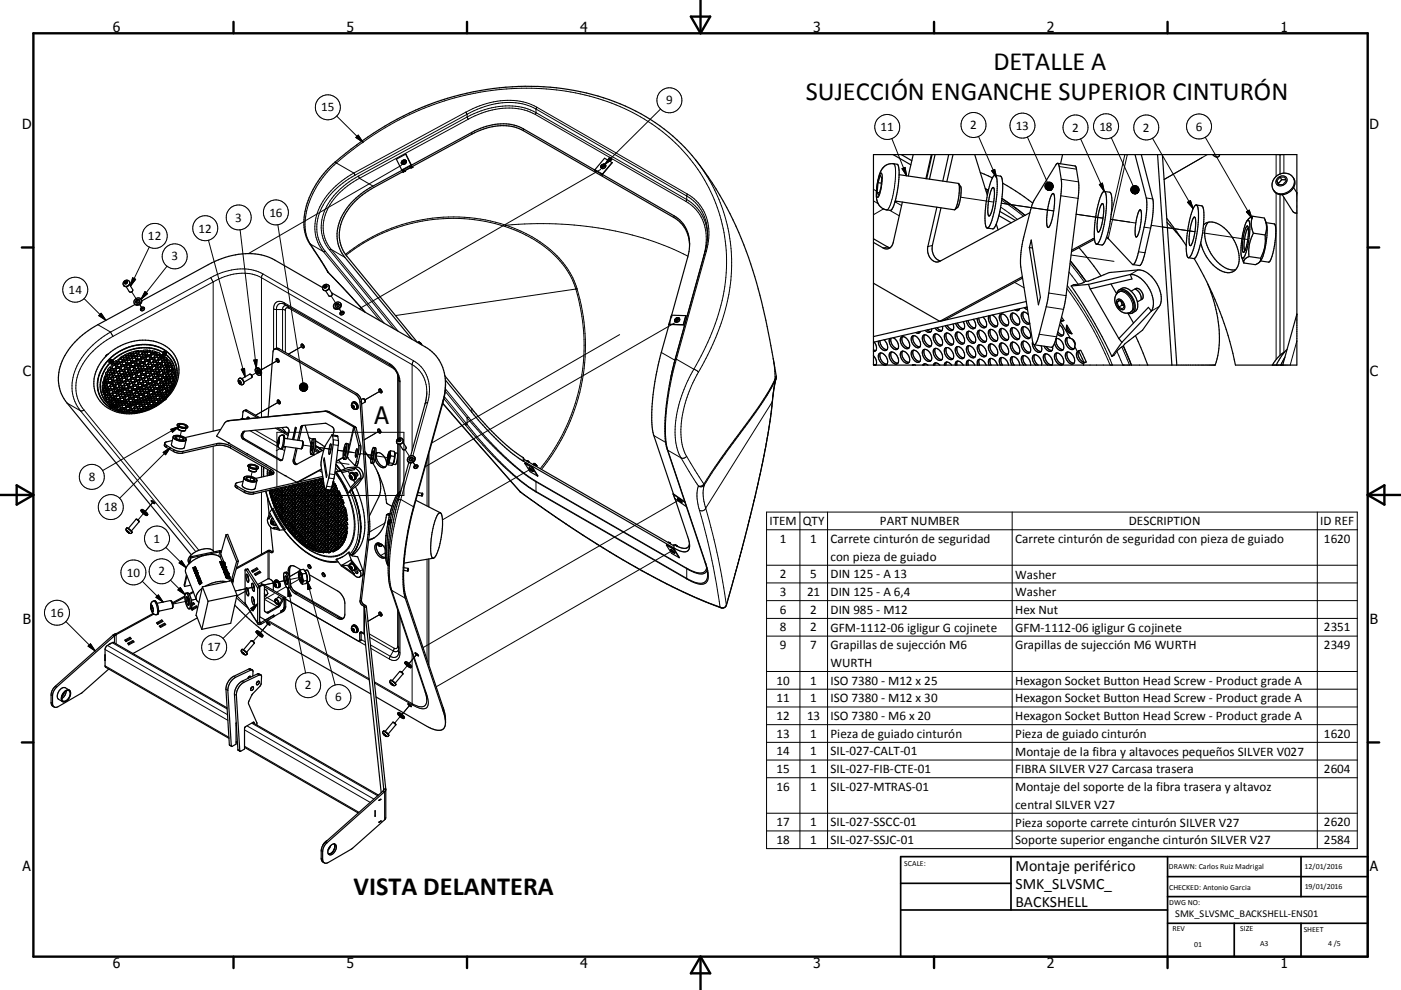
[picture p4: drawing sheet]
<svg xmlns="http://www.w3.org/2000/svg" width="420mm" height="297mm" viewBox="0 0 420 297" stroke-linecap="round" stroke-linejoin="round" font-family="sans-serif">
<defs><g id="words">
<g font-size="7.9">
<text x="297.9" y="20.9">DETALLE A</text>
<text x="241.6" y="29.9">SUJECCIÓN ENGANCHE SUPERIOR CINTURÓN</text>
<text x="106" y="268.6">VISTA DELANTERA</text>
</g>
<text font-size="7.2" x="112.3" y="127.3">A</text>
<g font-size="4.7">
<text x="304.5" y="261.2">Montaje periférico</text>
<text x="304.5" y="266.6">SMK_SLVSMC_</text>
<text x="304.5" y="272">BACKSHELL</text>
</g>
<g font-size="4.2">
<text x="33.9" y="9.6">6</text>
<text x="103.9" y="9.6">5</text>
<text x="173.9" y="9.6">4</text>
<text x="243.8" y="9.6">3</text>
<text x="313.9" y="9.6">2</text>
<text x="383.9" y="9.6">1</text>
<text x="6.7" y="38.7">D</text>
<text x="410.5" y="38.7">D</text>
<text x="6.9" y="112.9">C</text>
<text x="410.7" y="112.9">C</text>
<text x="6.9" y="187.1">B</text>
<text x="410.7" y="187.1">B</text>
<text x="6.8" y="261.4">A</text>
<text x="410.7" y="261.4">A</text>
<text x="33.9" y="290.4">6</text>
<text x="103.9" y="290.4">5</text>
<text x="173.9" y="290.4">4</text>
<text x="243.8" y="290.4">3</text>
<text x="313.9" y="290.4">2</text>
<text x="383.9" y="290.4">1</text>
</g>
<g font-size="3.9">
<text x="96.3" y="33.4">15</text>
<text x="199.7" y="31.3">9</text>
<text x="264" y="39.4">11</text>
<text x="290.8" y="38.8">2</text>
<text x="304.5" y="38.9">13</text>
<text x="321.5" y="39.5">2</text>
<text x="329.6" y="39.2">18</text>
<text x="342.6" y="39.5">2</text>
<text x="358.5" y="39.2">6</text>
<text x="80.8" y="65">16</text>
<text x="59.5" y="69.8">12</text>
<text x="70.5" y="66.5">3</text>
<text x="44.4" y="72.1">12</text>
<text x="51.4" y="78.1">3</text>
<text x="20.6" y="88.2">14</text>
<text x="26.6" y="144.4">8</text>
<text x="31.2" y="153.4">18</text>
<text x="230.7" y="157.6">ITEM</text>
<text x="240.7" y="157.6">QTY</text>
<text x="263.8" y="157.6">PART NUMBER</text>
<text x="338.4" y="157.6">DESCRIPTION</text>
<text x="395.8" y="157.6">ID REF</text>
<text x="46.1" y="162.8">1</text>
<text x="233.8" y="162.8">1</text>
<text x="242.9" y="162.8">1</text>
<text x="249" y="163">Carrete cinturón de seguridad</text>
<text x="304.4" y="163">Carrete cinturón de seguridad con pieza de guiado</text>
<text x="396.9" y="162.8">1620</text>
<text x="38" y="173">10</text>
<text x="47.5" y="172.6">2</text>
<text x="233.8" y="173.5">2</text>
<text x="242.9" y="173.5">5</text>
<text x="249" y="168.2">con pieza de guiado</text>
<text x="249" y="173.5">DIN 125 - A 13</text>
<text x="304.4" y="173.6">Washer</text>
<text x="233.8" y="178.8">3</text>
<text x="242" y="178.8">21</text>
<text x="249" y="178.8">DIN 125 - A 6,4</text>
<text x="304.4" y="178.9">Washer</text>
<text x="15.2" y="185.1">16</text>
<text x="233.8" y="184.1">6</text>
<text x="242.9" y="184.1">2</text>
<text x="249" y="184.1">DIN 985 - M12</text>
<text x="304.4" y="184.1">Hex Nut</text>
<text x="233.8" y="189.4">8</text>
<text x="242.9" y="189.4">2</text>
<text x="249" y="189.5">GFM-1112-06 igligur G cojinete</text>
<text x="304.4" y="189.5">GFM-1112-06 igligur G cojinete</text>
<text x="396.9" y="189.4">2351</text>
<text x="62.2" y="195.4">17</text>
<text x="233.8" y="194.7">9</text>
<text x="242.9" y="194.7">7</text>
<text x="249" y="194.8">Grapillas de sujección M6</text>
<text x="304.4" y="194.8">Grapillas de sujección M6 WURTH</text>
<text x="396.9" y="194.7">2349</text>
<text x="249" y="200.2">WURTH</text>
<text x="91.4" y="206.8">2</text>
<text x="232.8" y="205.4">10</text>
<text x="242.9" y="205.4">1</text>
<text x="249" y="205.4">ISO 7380 - M12 x 25</text>
<text x="304.4" y="205.5">Hexagon Socket Button Head Screw - Product grade A</text>
<text x="100.5" y="210.4">6</text>
<text x="232.8" y="210.7">11</text>
<text x="232.8" y="216">12</text>
<text x="242" y="216">13</text>
<text x="242.9" y="210.7">1</text>
<text x="249" y="210.7">ISO 7380 - M12 x 30</text>
<text x="249" y="216">ISO 7380 - M6 x 20</text>
<text x="304.4" y="210.7">Hexagon Socket Button Head Screw - Product grade A</text>
<text x="232.8" y="221.3">13</text>
<text x="242.9" y="221.3">1</text>
<text x="249" y="221.4">Pieza de guiado cinturón</text>
<text x="304.4" y="216.1">Hexagon Socket Button Head Screw - Product grade A</text>
<text x="304.4" y="221.4">Pieza de guiado cinturón</text>
<text x="396.9" y="221.3">1620</text>
<text x="232.8" y="226.7">14</text>
<text x="242.9" y="226.7">1</text>
<text x="249" y="226.7">SIL-027-CALT-01</text>
<text x="304.4" y="226.7">Montaje de la fibra y altavoces pequeños SILVER V027</text>
<text x="232.8" y="231.9">15</text>
<text x="242.9" y="231.9">1</text>
<text x="249" y="231.9">SIL-027-FIB-CTE-01</text>
<text x="304.4" y="231.9">FIBRA SILVER V27 Carcasa trasera</text>
<text x="396.9" y="231.9">2604</text>
<text x="232.8" y="237.2">16</text>
<text x="242.9" y="237.2">1</text>
<text x="249" y="237.2">SIL-027-MTRAS-01</text>
<text x="304.4" y="237.3">Montaje del soporte de la fibra trasera y altavoz</text>
<text x="304.4" y="242.7">central SILVER V27</text>
<text x="232.8" y="247.9">17</text>
<text x="242.9" y="247.9">1</text>
<text x="249" y="247.9">SIL-027-SSCC-01</text>
<text x="304.4" y="248">Pieza soporte carrete cinturón SILVER V27</text>
<text x="396.9" y="247.9">2620</text>
<text x="232.8" y="253.2">18</text>
<text x="242.9" y="253.2">1</text>
<text x="249" y="253.2">SIL-027-SSJC-01</text>
<text x="304.4" y="253.2">Soporte superior enganche cinturón SILVER V27</text>
<text x="396.9" y="253.2">2584</text>
</g>
<text font-size="3.1" x="352.3" y="275">SMK_SLVSMC_BACKSHELL-ENS01</text>
<g font-size="2.4">
<text x="271.1" y="259.7">SCALE:</text>
<text x="350.4" y="260.8">DRAWN: Carlos Ruiz Madrigal</text>
<text x="391.1" y="260.6">12/01/2016</text>
<text x="350.5" y="267">CHECKED: Antonio Garcia</text>
<text x="391.2" y="266.7">19/01/2016</text>
<text x="350.5" y="271.4">DWG NO:</text>
<text x="351.5" y="279.3">REV</text>
<text x="371.9" y="279.4">SIZE</text>
<text x="390.9" y="279.6">SHEET</text>
<text x="358.1" y="284.1">01</text>
<text x="377.8" y="283.9">A3</text>
<text x="398.2" y="283.8">4 /5</text>
</g>
</g></defs>
<g fill="none" stroke="#000" stroke-width=".3">
<path d="M100.9 34.8l7.9 7.9M139.7 33.6l.3 .7M139.7 33.6l-33.6 18.3M140 34.3l-33.6 18.3M140 35.1a23 23 0 0 1 19.1-2.1l46.8 26.9M140 35.1l.4 .7M140 35.1l-32.6 17.7M140 34.3v.8M140.4 35.8l-32.6 17.7M141.4 39.7v.6M156.9 38.6v.6M160.5 34.3l45.2 26.1"/>
<path d="M160.5 34.3a20.1 20.1 0 0 0-18.1 .5l-2 1M160.7 32.7a20.1 20.1 0 0 0-17.5 .1l-3.2 1.5M160.7 32.7l45.2 26.1a12.8 12.8 0 0 1 6.2 11.5M160.7 32.7l-.2 1.6M160.9 32.2l-.2 .5M160.9 32.2a21.4 21.4 0 0 0-19.2 .4l-2 1M160.9 32.2l45.2 26M198 32.7l-16.7 16.6M100.5 48.6l.3 .3M100.8 48.9l5.3 3M100.8 48.9a86.9 86.9 0 0 1 51-22.2 67.4 67.4 0 0 1 45.8 12 49.8 49.8 0 0 1 16.8 58.4 84.2 84.2 0 0 1-6.4 13.7M100.8 48.9a25.9 25.9 0 0 0-9.3 19.1 10.3 10.3 0 0 0 1.5 5.2"/>
<path d="M106.1 51.9a21.6 21.6 0 0 0-11.6 14.4 11.4 11.4 0 0 0 2.5 9.2M106.1 51.9l.3 .7M106.4 52.6a20.8 20.8 0 0 0-11.3 13.8 11 11 0 0 0 2.4 9M107.4 40.5l1.4 2.2-2.1-1.4zM107.4 52.8l.4 .7M107.4 52.8a20.3 20.3 0 0 0-10.9 13.1 10.8 10.8 0 0 0 2.3 9M107.8 53.5a19.1 19.1 0 0 0-10.8 13.4 10.2 10.2 0 0 0 2.3 7.9M107.8 53.5l4 2.3M120.4 49.6l-45.9 26.5M121 50.9l.1 .3-.4 .2M121 51l-.4 .2M121.2 51.3h.1"/>
<path d="M121.3 51.4l-.5 .2M121.3 49l-.5 .3M123.4 49.6l-.5 .3M123.4 49.6l-.1-.1-2.9 1.5M123.4 49.6l.1 .3-.5 .2M123.6 50h.1M123.6 50l-.4 .3M123.6 50v.1M178.3 51.2l.4 .2-.3-.2M178.4 50.9l2.2 1.3v.3M180.1 50.8l-72.4 41.8M180.2 52.2l.4 .2"/>
<path d="M180.3 52.3l.3 .2M181 50.3l-.4 .3M182.8 47.2l.7 .7-2.2 1.4zM205.9 59.9a12.6 12.6 0 0 1 6.2 10.9M205.9 59.9l-.2 .5M206.1 58.2l-.2 .5v1.2M206.1 58.2a13.9 13.9 0 0 1 5.9 16.1l-.2 1M208.5 47.9a50.8 50.8 0 0 1 6.9 51.2l-2.2 5.3-3.8 7.3M261.9 56.8l.9 .5M264.1 52l.2-.1a11.9 11.9 0 0 1-1.1 7.3 1.21 1.21 0 0 1-.4-1.5l.4-3.5zM267.4 41.6l4.4 11.1M267.9 49.1a4 4 0 0 1 .6 3.5 21.4 21.4 0 0 1-2.4 10.3l-.2 .1"/>
<path d="M270.4 50.6l.9-.4 .5 2.5zM288 59.2l9.9 1.4M293.4 40.9l5.4 12.4M295.6 57.3l.6 .3M297.3 51.2l.9-.4 .6 2.5zM308 41.1l6 13.6M317.6 50l5.1 .8M318 58.7l5.2 .8M318.2 53.8l5.1 .8M324 41.7l7.1 15.7M329.6 55.4l.9-.5 .6 2.5zM333.2 41.3l6.5 14.5"/>
<path d="M337.2 46.4l-4.1 18.1M338 46.4l-5.7 25.2M343.7 59.4l1.9 .3M345.5 41.5l12.2 21.1M361.3 41.2l14 24.3M362 46.4l-13 7.5M382.6 46.4v6.5M382.6 57.9v50M383.2 53.3a1.44 1.44 0 0 1 1.9-.5 1.44 1.44 0 0 1 .6 1.8 1.68 1.68 0 0 1-1.6 1.2 1.68 1.68 0 0 1-1.6-1.2l.1-.5zM384.9 46.4v5.5M384.9 59.2v46.5M387.7 53.3a3.6 3.6 0 0 1-3.6 4.8l-1.5-.3-.8-.8"/>
<path d="M44.8 74.1l-5.7 11.7M50.1 79.9l-7.8 9.9M62.5 72.1l11 41M72 68.9l4.9 41.5M83.3 67.4l7.5 47.5M92.8 73l.2 .2M93 73.2l4 2.3M93 73.2l5.5 8.6M97 75.5l17 20.8M97.5 75.4l-.5 .1M97.5 75.4l17.6 21.5M98.8 74.9l19.4 23.8"/>
<path d="M99.3 74.8l-.5 .1M99.3 74.8l20.1 24.6M99.3 74.8l4.1 2.4M151.5 68a33.4 33.4 0 0 1 19.9 15.5l1.2 3.2M151.5 68a51.9 51.9 0 0 0-47.8 8.6M151.6 67.6l-.1 .4M151.6 67.6h.1M151.6 67.6a33.8 33.8 0 0 1 20.1 15.8l1.3 3.2M151.6 67.6a52 52 0 0 0-48 8.7M151.6 67.6a103.1 103.1 0 0 1 51.9 7.9l2.8 1.4M202.1 64.7v.6M205.7 60.4a13.2 13.2 0 0 1 5.6 15.2l-.3 1"/>
<path d="M211 76.6h.1M211 76.6l-8.7 31.5M211.8 75.3l-.4 .1M211.8 75.3l-9 32.5M261.9 60.3l1.4 .8M264.9 62.7l-3 1.7M266.1 74.1l-1.3 .3M266.8 63.1l2.8 1.6M268.3 60.5l2 1.2M268.9 60.4l-.6 .3M279.5 73.6l-1.3 .4M300 62.1l5 3.7"/>
<path d="M300.2 61l15.7 2.3M300.3 60.1l6.5 4.8M320.8 79l4.3 5.6M321.1 76.5l12.9 1.9M322.6 64.3l8.1 1.2M328.1 71.5l-.4 .1M338.7 66.6l-5.7-.8 7.4 1.1M341.3 75.5l2 .3M343 68.2l2 .2M345.1 67.6l13.2 1.9-9.9-1.4M356 60.7l.9-.5 .8 2.4zM360.5 69.9l13.6 2"/>
<path d="M373.7 63.6l.8-.6 .8 2.5zM25.2 89.6l6.5 6.5M29.3 97.4l3.8 2.2M30.3 94l1.4 2.1-2.1-1.4zM33.1 99.6l.8 1.3M33.1 99.6a21.2 21.2 0 0 0-11.5 15.3 11.5 11.5 0 0 0 2.5 8.3M38.8 84.5a1.08 1.08 0 0 1-.4 1.2 1.08 1.08 0 0 1-1.4-.1M39.5 87.6l2.1 3.2-.3-.3M39.8 83.3l.9 .5-1.6 2zM42.7 92.6l-.8-1.2 1.1 1.7M43.5 87.5l.7 .6-1.9 1.7zM63.2 83.3l.7 1.3"/>
<path d="M63.2 83.3l-30.1 16.3M63.9 84.6l-30 16.3M63.9 84.6v44.7M78.4 83.3a14.9 14.9 0 0 0-14.5 1.3M78.4 83.3l45.2 26.1M78.4 83.3v28.3M78.8 82.2l-.4 1.1M78.8 82.2a16.1 16.1 0 0 0-15.6 1.1M78.8 82.2l45.2 26.1M82 92.7l3.6 .4M82 92.7v12.3M85.2 90.8l.2 .6a1.54 1.54 0 0 0-1.6-.3 1.54 1.54 0 0 0-.9 1.4v12"/>
<path d="M85.2 90.8a1.93 1.93 0 0 0-2.2-.2 1.93 1.93 0 0 0-1 2.1M85.2 90.8l31.6 18.2M85.6 93.1v12.6M86.6 92.5l31.6 18.2M86.6 92.5a.64 .64 0 0 0-.7-.1 .64 .64 0 0 0-.3 .7M86.6 92.5a.97 .97 0 0 0-1.1-.8 .97 .97 0 0 0-.8 1.2v12.3M98.2 81.5l.3 .3M98.4 81.7l.1 .1M98.5 81.8l11 11.9M98.6 85.7a1.08 1.08 0 0 1-.4 1.2 1.08 1.08 0 0 1-1.4-.1M99.3 88.8l2.1 3.3M102.5 93.8l-.8-1.2 1.1 1.8"/>
<path d="M172.6 86.7a58.7 58.7 0 0 1-10.6 53.9M172.6 86.7l-54.1 8M173 86.6a59 59 0 0 1-10.7 54.2M173 86.6l-.4 .1M201.4 94.6l-.9 2.8M202.3 96.9l-74.8 43.1M203.2 96.3l-.5 .3M304.2 84.7l2.8 1.6M313.7 92l5.1 .8M314.4 87.9l5.2 .8M319.9 86.6a106 106 0 0 1 12.9 22.9M320 85.7a107.9 107.9 0 0 1 13.5 23.8"/>
<path d="M320.5 81.6l2.7 3.7M323.2 85.3l-1.4 .1M325.1 84.6l-1.9 .7M325.5 84.4l-.4 .2M334.9 89.9a1.66 1.66 0 0 1 2.2 1.5 .96 .96 0 0 1-.2 1.4 .96 .96 0 0 1-1.4-.4 2.18 2.18 0 0 1-.6-2.5zM335.4 87.6a3 3 0 0 1 3.5 2 3.1 3.1 0 0 1 0 4.1M341.2 81l-2.3 1.3M347.6 92l-2.4 1.3M363.4 87.8l-.2 .1M30.8 116.5l.1 .3M30.9 114.9l-.1 .7M31 117.6l.1 .5"/>
<path d="M31.3 118.5l.2 .4M31.7 112.2l-.7 2.3M31.8 119.6l.2 .3M32.3 111.1l-.2 .5M32.7 107.9l.1 .9a.73 .73 0 0 1 .9-.9M32.8 107.9h.9M32.8 107.9h-.1M32.8 107.8h.1M32.8 108.9h.1M32.9 108.9h.1M33 109h.1M33.7 107.9l.2 .2"/>
<path d="M33.9 100.9a20 20 0 0 0-11.1 13.9 10.7 10.7 0 0 0 2.4 8.2M33.9 108.1a.61 .61 0 0 0-.8 .1 .61 .61 0 0 0-.1 .8M33.9 108.1l-.1 .1M33.9 108.4a.68 .68 0 0 1-.9 .6M34 109l-1 1.2M36.2 107.3l-1.3 1M37.4 112.2l.2 .3M37.5 106.6l-.4 .2M39 106l-.4 .1M40.6 105.5l-.5 .1M43.1 105.2l-1.6 .1M44.2 105.2l1.4 .2"/>
<path d="M45 110.8l.2 .4M46.7 105.7l.4 .1M47.9 106.1l.6 .4M48.6 119.4v.1M48.8 105.8a.52 .52 0 0 1 .8-.2 .52 .52 0 0 1 .1 .8M48.9 119.8h.1M48.9 105.6v.2M48.9 106.7l.7 .5M49.1 105.5l.8 .2M49.1 105.5l-.2 .1M49.1 105.4l-.2 .2M49.1 105.4l.5-.2 .2 .4"/>
<path d="M49.2 118.9l-.4 .2M49.7 106.4h-.8M49.7 106.4h.1M49.7 119.1a.62 .62 0 0 1-.1 .7 .62 .62 0 0 1-.7 .1M49.8 119v.1M49.8 119.1h.1M50 118.4l-1.1 1.2M50.1 107.6l.3 .4M50.9 117.1l-.3 .4M51 108.8l.2 .3M51.5 109.7l.2 .5M51.8 110.5l.1 .5"/>
<path d="M52 114.2l-.7 2.2M52.1 111.8v.3M52.1 113.1v.6M71.6 114.2a.52 .52 0 0 1 .6 .3 .52 .52 0 0 1-.2 .6 .68 .68 0 0 1-.4-.9zM71.8 113.5a1.21 1.21 0 0 1 1 1.8M72.3 110.8l1-.3 .2 2.6zM76.1 108l1-.1-.2 2.5zM77.4 111.5l.3-.2-2.2 1.3M78.4 112.1v13.1M83.1 108.2l.4-.2-5.3 3.1M83.7 104.6l-.4 .3M91 103.6l-4.5 2.7"/>
<path d="M107 118.1l-.5 .2M114.4 117.1l-5 2.9 4.1-2.4M116.8 109l.2 .6M116.8 109a7.1 7.1 0 0 1 3.1 5.5M118.2 110.7h.1M118.2 110.6v.1M119.2 112.4v19.3M119.2 112.5l.1 .1M119.6 114.1l.3 .4M119.9 114.5v16.9M123.6 109.4a9 9 0 0 1 4.4 8.2M123.6 109.4v25.8"/>
<path d="M124 108.3l-.4 1.1M124 108.3a10.4 10.4 0 0 1 4.2 12.5M133.1 119.6l6.4 7.9M133.2 119l6.8 8.3M133.5 117.4l6.5 8M133.5 116.7l7.1 8.6M185.8 100.4l-56.3 32.5M198.3 105.7l4 2.4M202.3 108.1h.1M202.3 108.1l-1.3 5.9M202.8 107.8l-.4 .1M202.8 107.8a74.2 74.2 0 0 0-3.1 25.2l.5 2.1"/>
<path d="M202.8 107.8l5.2 3M208 110.8a34.4 34.4 0 0 0-5.2 22.8l1.1 3.2 5.5 9M208 110.8l1.4 .9M209.4 111.7a33.2 33.2 0 0 0-4.9 21.7l.6 1.9 .8 1.6M231.8 107.6l.5 4.6v2.2M232.5 113.8l-1 6.8M232.7 112.9l-1.5 3.2-3.2 5.2-11.7 16-5.3 7.9M232.7 112.9h.1M311.6 100.3l5.2 .7M334.9 105.4l1.7 4.1M334.9 105.4l-.8 1.1M336.3 104.1l2.3 5.4"/>
<path d="M336.3 104.1l-1.4 1.3M336.7 103.9l-.4 .2M388.8 102.3l-2 7.2M20.1 120.9l4 2.3M24.1 123.2l34.6 42.3M25.2 123l-1.1 .2M25.2 123l34.4 42.1M32.6 120.6l.3 .4M32.8 121.7v.5M32.8 121.7l-.1 .3M32.9 121.6l-.1 .1M33 121.6a.53 .53 0 0 0 .1 .8 .53 .53 0 0 0 .7-.2"/>
<path d="M33.4 121.4l.6 .5M33.9 121.9l-.1 .3M34.5 122.2l.6 .3M35.9 122.9l.4 .1M37.3 123.3l1.5 .1M41.5 123.3l-1.6 .2M42.9 123l-.5 .2M44.4 122.5l-.4 .2M45.9 121.9l-.4 .2M48.1 120.4l-1.3 .9M48.9 135.7l2.2-1.4-1.5 2.1zM50 133.7l-.1 .5"/>
<path d="M51.1 134.3l-15.2 15.2M51.2 128.8l2.4-.8-1.9 1.7zM52.1 134.9l-.1 .5M53.6 128l-22.8 13.2M54.4 129.3l-.6 2.4M54.6 128.1h.1M54.9 135.4l-.1 .5M63.9 133.9v31.3M65 133.1l-.1 .5M68.9 126.1l-.4 .1M69.2 133.8l-.1 .6M72.9 130.1l-.4 .1"/>
<path d="M73.2 129.6l-.4 .1M73.3 131.7l-.4 .1M74 123.1l-.4 .2M74.9 129.2l8.5 4.9M76.5 129.1l6.8 3.9M76.6 124.6l7.3-4.2zM78.4 139.8v3.3M83 129.7h38.1v18.9h-38.1zM83.4 133.5v.1M83.7 131.4l-.4 1.2 .1 1M83.7 131.4h.1M83.7 131.4v1.3l-.3 .8"/>
<path d="M83.9 134.6l-1.1 .6M84.3 138l-.4 .1M84.5 134.7l.8 .5M84.8 130.5l.2 .5-.1 1.5-.4 1.8-.3 .4M84.9 133.9l.7 .4M85.1 133.9l-.2 .1M88.3 137.9l-.4 .1M90.5 128.1l-.4 .1M90.9 133.5l2.9 .5M93.1 133l.2 .1M94.4 134.4l1.6 1.1M94.5 134.1l4.7 .7"/>
<path d="M94.5 133.8l2 1.5M97.7 123.3l-.4 .1M98.8 123.6l-.4 .1M99.7 130.8l1.6 .2M99.9 133.4l1.5 .2M99.9 131.9l1.6 .3M100.7 139.5l1.3 1.7M100.8 138.7l3.9 .6M101.3 135.1l2.4 .3M102.9 137.2l-.1 .1M104.3 135.5l.3 .1M104.3 135.5l2.3 .4"/>
<path d="M104.3 135.5l1.8 .3M105.5 121.6a.5 .5 0 0 1 .6 .2 .5 .5 0 0 1-.1 .7l-.5-.4zM105.7 120.9a1.22 1.22 0 0 1 1.1 1.8M106.4 128l-.4 .1-1.6 7M106.8 128.3l-.6-.1-2.1 9.1M106.8 138.5h.6M107.3 136.2l.6 .1M107.6 133.6l.5 .1M108 136.1l3.9 .6-2.9-.5M108.4 120.4l-.5 .2M112.6 136.8l4.1 .5M113.5 129.5l-4.3 2.5 3.4-2"/>
<path d="M119.2 133.2v15M119.9 133.5v14M120.8 131.8a1.08 1.08 0 0 1-.5 1.2 1.08 1.08 0 0 1-1.3-.1M121.5 134.9l2 3.2-.2-.3M123.2 138.9l-3 10.9M123.6 137.3l-.2 .9M124.6 139.9l-.7-1.2 1.1 1.7M128 138v13.8M128.2 120.8l-.8 .3M128.2 120.8l-4.4 15.9M132.8 121l23.3 26.6M132.9 120v.6"/>
<path d="M139.5 127.5a91.7 91.7 0 0 0 21.2 20.1M140 127.3l-.5 .2M140 127.3a99.1 99.1 0 0 0 19.6 19.4l1.1 .7M140 125.4a119 119 0 0 0 15.8 15.7l4.9 3.5 45.2 26M140 125.4v1.9M140.6 125.3l-.6 .1M140.6 125.3a109.4 109.4 0 0 0 15.2 15.6l4.8 3.5M141.4 122.6v1.1M157.4 139.1l2.3 1.2-.4-.3M157.4 138.9l.3 .2M158 138.3l.3 .2M158.4 138.5h.1"/>
<path d="M159.9 139.4l.3 .2M160.4 139.5l-.1 .1M196 130.7l3.6 2M200 134.8l.2 .3M200.2 135.1l11.4 34M200.2 135.1l4.2 2.4 .9-.1 .6-.5M205.9 136.9l5.1 8.3M214.9 139.8l-3.7 5.7M231.5 120.6l-19.9 31.9a1.26 1.26 0 0 1-1.9 .6M231.5 120.6l-1.2 9.3-3.3 16.3-4.6 18.5-4.6 16.8M231.6 120.3l-.1 .3M37.9 158.5l1 .5 .6 .9"/>
<path d="M38 159.2v.1M38 159.2l.8 .7zM43.3 153.8l-1.9 2.2M46 150.5l-2.4 2.9M71.2 145.9l-.1 .6M73.3 147.2l-.1 .5M75.6 141.5l-.6 2.5M75.9 140.4h.1M76.1 147.7l-.1 .5M78.4 147.7v18.5M79.1 140.2v2.8M79.7 147.3l1.9 5.4"/>
<path d="M80.2 140.8l-.1 2M80.3 140.9l-.1 1.8M81.2 140.8l-.1 .5M81.4 156.4a.5 .5 0 0 1 .6 .2 .5 .5 0 0 1-.1 .6l-.5-.4zM81.8 155.6h-.2M81.9 152.5l3.6 6.3M82.8 157.3l-.2 .2M85.2 158.9a21.7 21.7 0 0 0 13.2 9.5l2.8-.1M95.7 141.2l.9 .5M97.9 145.9l1.6 .2M98.6 143.4l1.5 .2M98.8 142.2l1.5 .2"/>
<path d="M100.4 141.8a26.3 26.3 0 0 1 5.7 18.2 7.2 7.2 0 0 1-7.4 6.9 17.4 17.4 0 0 1-11.5-7 31 31 0 0 1-6.5-12.8M100.4 141.5a27.1 27.1 0 0 1 5.9 18.2 7.4 7.4 0 0 1-7.1 7.4 16.6 16.6 0 0 1-11.5-6.4 31.1 31.1 0 0 1-7-13.6M100.6 140.3l.8 1.1M101.4 141.4h-.4M101.9 141.2l-.5 .2M102 141.2h-.1M102.1 141.1l-.1 .1M104.9 147.4a22.2 22.2 0 0 1 1.7 16l-.5 1.3-1.2 1.5M104.9 147.4l-.2 .4M105 142.7a.54 .54 0 0 1 .5 .3 .54 .54 0 0 1-.1 .7 .69 .69 0 0 1-.4-1zM105.1 142.1a1.22 1.22 0 0 1 1 1.8M105.3 147.1l-.4 .3"/>
<path d="M105.3 147a22.7 22.7 0 0 1 1.9 16.6l-.6 1.3-1.3 1.6M105.3 147v.1M105.5 146.9l-.2 .1M106.8 140.1l-.7 .4M108.7 143.4l-.7 .4M110.8 156.4l-.4 .2M113.4 142.1v.1M115.4 156.9l-4.6 2.7M116.6 154.2l-.5 .2M116.7 157.3h.1M116.9 156l-.2 1.3M117 156h.1"/>
<path d="M117 156h-.1M117 156l.3 .6-.6 .7M120.2 149.8l-.8 .4M120.2 149.8a71.3 71.3 0 0 0-3.3 24.6l.4 2.3 10.5 31.4M120.2 149.8l3.8 2.3M155.9 147.5l.2 .1M156.1 147.6v.1M156.1 147.6l1 .8a318.1 318.1 0 0 0 47.7 29.1l11.1 4.6M156.1 147.7h.1M159.2 140.6l-26.5 15.4M160.6 144.4l.1 3M160.6 144.4l45.2 26"/>
<path d="M160.7 147.4l46.7 26.9a3.5 3.5 0 0 0 4.3 0l.3-.8 .1-1.1M160.7 147.4v.2M160.7 147.6l45.2 26.1M201.9 148.2l.4 1.4M203.8 149.9l-77 44.4M209.4 145.8l-.3 1.1-.1 2.1 .7 4.1M209.7 153.1a203.6 203.6 0 0 1 6.2 29M211 145.2l.2 .3M211 145.2a1.38 1.38 0 0 1-1.6 .6M211.2 145.5a1.19 1.19 0 0 1-1.8 .3M211.2 145.5l-.4 1.8 .1 2.2a280.2 280.2 0 0 1 6.1 26.9l.8 5.1M229.8 153.6h177.1v101h-177.1z"/>
<path d="M229.8 158.9h177.1M239.8 153.6v101M248.1 153.6v101M303.5 153.6v101M394.9 153.6v101M42.7 174.4l6.2 6.2M46.8 179.2l.7-.7 1.4 2.1zM49.7 164.2l6.1 6.1M51.1 174l4.4 4.4M54.1 176.3l1.4 2.1-2.2-1.4zM54.4 168.2l1.4 2.1-2.1-1.4zM58.2 171l-.1 .1"/>
<path d="M58.2 170.8h-.1M58.4 170.6l-.2 .1M58.5 170.7h-.2M58.5 170.8h-.1M58.7 170.4l-.2 .1M58.8 179.8l-1.4 .3M58.8 170.6h-.1M59 171.2l-.2 .1M59.1 171.3h-.2M59.1 171.4h-.1M59.2 171.7h-.2M59.3 171.8h-.2"/>
<path d="M59.3 171.8l-.1 .1M60 175.1h.1M60 173.8h-.2M60.1 173.8v.1M60.1 174.9h-.1M60.4 174.7h-.2M60.4 174.7l-.1 .1M60.5 174.8h-.1M65.8 165.2l.1 .4-.3 1.3M66.1 169h.1M66.1 168.9h.1M66.2 166.4l-.1 .9"/>
<path d="M66.3 169h.1M66.3 169.1h.1M66.4 169.7h.1M66.5 169.8h-.1M66.5 169.7h-.1M66.5 169.1h.1M66.6 170.1h.1M66.6 170.2h.1M66.6 169.3h.1M66.6 170.3h.1M67 168.8h.1M67 169h.2"/>
<path d="M67.1 168.7h.1M67.1 168.9h.1M67.1 169.1v.1M67.2 168.8h.1M67.4 169.4v.1M67.4 172.4h.1M67.5 172.3h-.1M67.5 172.2h-.1M67.5 169.6h.1M67.6 169.9h.1M67.7 170h-.1M67.7 170.1h.1"/>
<path d="M67.7 173.2h.1M67.8 173.3h.1M67.8 173.1h-.1M68 173.2h.1M68.1 173.4h.1M68.5 172.1h.1M68.5 172h-.1M68.8 173h.1M68.8 172.9h.1M68.8 173.2v.1M68.9 173v.1M69.3 174.2l.1 .4"/>
<path d="M70.9 179.3l3.4 3.1M71.1 178.8l2.5 2.5M74.4 170.8l-.6 .2M76.2 176.1l-5.7 1.2M77.8 175.8h-.3M78.3 175.5l.3 .1M78.4 174.7v.7M78.8 175.3l-.1 .1M79.3 178.8l3.2 1.9M80.3 165.5v8.1M81.1 165.2l-.4 .3v8.1M81.6 165.5l-.4 .2"/>
<path d="M82.2 175.1l.1-.1a.59 .59 0 0 1 .5 .3 .59 .59 0 0 1 0 .7l-.5-.3zM82.2 178.1l-2.9 1.7 3.8 2.2M82.4 174.4a1.21 1.21 0 0 1 1 1.8M85.7 179.8l23.9 13.8M85.8 176l-2.9 1.7M86.2 174l-7.2 1.5M86.3 176.4l5.3 25.5M86.3 176.4l1 2.4-1 .2zM86.8 171l-.4 .2M87.9 177l14.8 8.5M89 177.9l-.5 .2M89.7 171.4l-2.9 1.6"/>
<path d="M89.7 173.8l-2.6 1.4M90.4 173.1l-3.4 .7M92.1 174.3l8.4 31.2M92.1 174.3l1.1 2.3-.9 .2zM102.9 167l-1.9 .7M104.7 165.6l.2 .6M104.9 166.2l.4 .3M105 169.9a.48 .48 0 0 1 .6 .3 .48 .48 0 0 1-.4 .6l-.3-.4zM105.1 169.2a1.22 1.22 0 0 1 1 1.8M105.3 166.5h.1M105.5 166.4l-.2 .1M105.6 168.8l-.4 .1"/>
<path d="M107.2 171.4l-.6 .3M108.7 170.9l-.7 .4M110.8 160.1l-.5 .3M113.5 162.9l-.6 .4M115.5 165.9l-1.4 .8M117.1 176.6l.4 .5 4 2.4M128 167.8v30.1M199.8 163.6l2.3 1.3-.4-.4M199.8 163.4l.4 .2M200.4 162.7l.3 .2M200.8 163h.1M201.7 165.1l-70.9 41"/>
<path d="M205.8 170.4l.1 .2M205.9 170.6v3.1M205.9 170.6l2.4 1.2a2.63 2.63 0 0 0 3.6-.5l.1-.3M211.4 168.8l.2 .3M211.6 169.1l.7 2.6a2.65 2.65 0 0 1-1.4 3.5 7.8 7.8 0 0 1-5-1.5M211.9 170.3a2.11 2.11 0 0 1-3.3 1.4l-2.8-1.3M229.8 169.6h177.1M229.8 174.9h177.1M19.7 186.5l8.8 8.8M26.4 193.9l.7-.7 1.4 2.1zM31.5 194.8l36.8 21.3M31.5 199.8l37.1 21.4"/>
<path d="M32.2 193.6l36 20.8M33.6 192.8l34.5 19.9M34.3 190.8v2.1M34.8 190.4v2.8M45.3 181.5h.1a2.22 2.22 0 0 1 .4 2.1l-.4-.7zM46.1 180.3a4 4 0 0 1 .9 4.1M56.5 180.3l-4.7 .9M72.4 194.9l.8 .4 .8 1M72.5 195.7h.2a.44 .44 0 0 1 .4 .2 .44 .44 0 0 1 .1 .4zM73.3 196.3h.1M73.5 180.9l3.7 6M75.1 182.6l2.1-1.5-1.3 2.2z"/>
<path d="M77.2 181.1l-10.3 10.4M77.8 190.2l-1.9 2.2M77.8 186.2l.4 .6M80 186.3l30.7 17.7M80.3 186.1l30.4 17.5M80.3 183.6l.3 .2M80.5 186.9l-2.4 2.9 2.2-2.6M83.2 181.9l.3 .2M83.5 181.3l.5 .3M84.8 183h.1M84.8 183v.5M85.2 182.3h.1"/>
<path d="M85.7 182l-.5 .3M101.7 185.3l-.4 .2M105.6 188.5a.54 .54 0 0 1 .6 .3 .54 .54 0 0 1-.2 .6l-.5-.4zM105.7 187.8a1.22 1.22 0 0 1 1.1 1.9M108.3 189.9l-.5 .2M108.3 192l-.5 .2M108.3 189.7l1 .6M108.3 191.9l1.2 .7M108.4 180l-.5 .3M109.1 181.3l-.5 .3M109.3 182.2v8.2M109.5 181.6l-.4 .3v8.1"/>
<path d="M110.7 190.2l7.5 4.3M110.8 191.2l7.1 4.1M111.1 193.5l5.9 3.4M111.2 194.5l5.6 3.2M114.4 184.1l-4.1 2.3 3.2-1.9M117 196.9l-.2 .8M117.9 195.3l-.9 1.6M118.2 194.5l-.3 .8M119.2 183v11.1l-.3 .4h-.7M119.2 193.9a.97 .97 0 0 1 .1 1.3 .97 .97 0 0 1-1.4 .1M119.9 195.9l-.3-.5a1.55 1.55 0 0 1-.8 1.7 1.55 1.55 0 0 1-1.8-.2M119.9 185.1v10.8"/>
<path d="M119.9 195.9a1.94 1.94 0 0 1-.9 2 1.94 1.94 0 0 1-2.2-.2M122.4 199.4l-1.9 2.3M123.6 195.9v15.2M125.1 196.2l-2.5 2.9 2.3-2.7M215.9 182.1l.3 .3M217.8 181.5v.1M217.8 181.5a1.21 1.21 0 0 1-1.9 .6M229.8 180.2h177.1M229.8 185.5h177.1M229.8 190.8h177.1M15.3 208.5l.4 .2M15.3 210.8l.4 .2"/>
<path d="M16.6 205.9l.4 .2M67.7 206.8l.6 .3M70.1 202.9l.5 .3M70.3 208.3l.6 .3M70.8 217.5l.1 .1M72.6 204.4l.6 .3M73.3 219l37.7 21.7M74 217.8l38.1 21.9M74.7 200.7l.5 .3M75.4 216.9l37.8 21.8M75.9 216.7l.3 .2M77.2 202.2l.6 .3"/>
<path d="M112.3 204.6l11.3 6.5M112.3 204.9l11.4 6.6M114.9 219.4l.9 .5 .7 .9M114.9 219.4h.1M117 204.2l.8 .3 .8 1M117.1 204.9l.8 .7zM120.2 214.7l-1.9 2.2M122.9 211.4l-2.4 2.9 2.2-2.6M123.6 211.1l.1 .4M127.5 207.6l.3 .5M127.8 208.1l.4 1a2.76 2.76 0 0 1-.6 3.4 4.9 4.9 0 0 1-3.9-1M128 209.9a1.82 1.82 0 0 1-.8 1.9 1.82 1.82 0 0 1-2 0l-1.6-.7"/>
<path d="M132.9 212.3v1M229.8 201.5h177.1M229.8 206.8h177.1M229.8 212.1h177.1M229.8 217.4h177.1M68.8 223.5l.5 .3M70.8 222.4l.4 .3M71.3 224.9l.6 .3M73.3 223.9l34.3 19.8M114.9 220.1l.8 .7M115 220.1h-.1M115 220.1l.8 .7"/>
<path d="M115 236.7v.2M115.3 237.5v8.5M115.7 220.8h.1M229.8 222.7h177.1M229.8 228h177.1M229.8 233.3h177.1M96.3 257.5l.4 .3M96.3 255.3l.4 .2M97.6 252.6l.4 .3M229.8 244h177.1M229.8 249.3h177.1"/>
<circle cx="98.3" cy="32.2" r="3.8"/>
<circle cx="200.7" cy="30.1" r="3.7"/>
<circle cx="266" cy="38.1" r="3.7"/>
<circle cx="291.9" cy="37.5" r="3.7"/>
<circle cx="306.5" cy="37.7" r="3.8"/>
<circle cx="322.5" cy="38.2" r="3.7"/>
<circle cx="331.6" cy="37.9" r="3.7"/>
<circle cx="343.7" cy="38.2" r="3.8"/>
<circle cx="359.5" cy="37.9" r="3.8"/>
<circle cx="46.4" cy="70.8" r="3.8"/>
<circle cx="52.4" cy="76.9" r="3.8"/>
<circle cx="61.5" cy="68.5" r="3.8"/>
<circle cx="71.6" cy="65.2" r="3.7"/>
<circle cx="82.7" cy="63.7" r="3.8"/>
<circle cx="22.6" cy="86.9" r="3.8"/>
<circle cx="37.7" cy="84.8" r=".49"/>
<circle cx="97.5" cy="86" r=".49"/>
<circle cx="119.7" cy="132.1" r=".5"/>
<circle cx="27.5" cy="143.1" r="3.8"/>
<circle cx="33.2" cy="152.1" r="3.8"/>
<circle cx="40" cy="171.7" r="3.7"/>
<circle cx="47.1" cy="161.6" r="3.8"/>
<circle cx="48.5" cy="171.4" r="3.8"/>
<circle cx="17.1" cy="183.8" r="3.8"/>
<circle cx="64.2" cy="194.2" r="3.7"/>
<circle cx="92.4" cy="205.6" r="3.8"/>
<circle cx="101.5" cy="209.1" r="3.7"/>
</g>
<g fill="none" stroke="#000" stroke-width=".36">
<path d="M120.4 49.1l.1 .1M120.5 51.1l-9.6 5.2a18.4 18.4 0 0 0-9.9 13.8 10.4 10.4 0 0 0 2.4 7.1l20.1 24.6M120.8 51.5v.1M120.8 51.6v.1M121.2 51.3l.1 .1M121.2 51.3h.1M121.3 51.4h.1M121.3 51.2h.1M121.3 51.4l-.5 .3M121.7 46.2l1.6 3.3M121.7 46.2l-2.9 1.6 1.9 3.6M121.7 46.2v.1"/>
<path d="M121.7 46.3l1.6 3.2M121.8 48.8a.49 .49 0 0 0-.7-.1 .49 .49 0 0 0-.2 .7M121.8 48.3a.85 .85 0 0 0-1-.1 .85 .85 0 0 0-.4 .9M121.8 48.5a.89 .89 0 0 0-1.2 .8M121.8 48.5a.77 .77 0 0 0-1-.4 .77 .77 0 0 0-.4 1M121.8 48.5a.9 .9 0 0 1-1.3 .7M123 50.1l-.1-.2-1.9 1 .1 .3M123 50.3l-1.7 .9M123 50.3h.1M123.1 50.2l.1 .1M123.2 50.3v.1M123.3 49.5v.1"/>
<path d="M123.3 49.6l18.1-9.9a16.3 16.3 0 0 1 15.5-1.1l21.4 12.4M123.3 49.6l.2 .3M123.6 50.1h.1M123.7 50.1l-.5 .3M178.7 51.4l1.6 .9M180.2 49.8v.6M180.6 52.3l21.5 12.4a10 10 0 0 1 4.3 11.6l-5 18.3M180.6 52.2v.3M180.8 49.4l-.6 .5M180.8 49.4h.6M180.8 49.3l.8 .2M180.8 49.3l-.6 .5"/>
<path d="M181.5 49.4a.75 .75 0 0 1-.4 1.1 .75 .75 0 0 1-1-.5M181.6 50.1a.49 .49 0 0 0-.7-.1 .49 .49 0 0 0-.2 .6M181.6 49.7a.89 .89 0 0 0-1.2 .8M183.5 48.8l-2.3-1.3-2.8 3.4v.3M183.5 48.8l-2.8 3.4M183.5 48.8h.1M263 57.7l.6 .1M263.2 54.8l.7-2.2 .5 .8-.3 2.9-.7 2.2-.4-.8M263.2 54.8l-.2 2.9M263.2 54.8l1 .1M264.9 50.2a3.4 3.4 0 0 1 3-1.1l1.1 .2a5.2 5.2 0 0 1 .5 4 20.4 20.4 0 0 1-2.3 9.7h-1.3a3.9 3.9 0 0 1-3.2-4 20.5 20.5 0 0 1 1.1-7zM267.8 46.4l5.3 3.1"/>
<path d="M269.5 52.4l17.8 2.6 .3 .8v1.4a12 12 0 0 1-1.4 5.7l-17.8-2.6M270.2 46.4l3.2 1.8M273.8 46.4l-1.5 6.4M279.2 46.4l-1.6 7.2M279.5 46.4l-1.7 7.2M280.3 46.4l-1.6 7.3M284.4 46.4l-1.7 7.9M285.7 46.4l-1.8 8.1M287.4 55.1a4.1 4.1 0 0 1 .6 3.9l-.7 2.9-1 1M292.2 46.4l3.8 12.2M293.9 51.8l3.6 1.6M295.4 56.6l.9 .5"/>
<path d="M297.5 53.4a31.1 31.1 0 0 0-1.9 14.6l.4 .4M297.6 56.3l.1-.1a2.14 2.14 0 0 1 .4 2.4 10.6 10.6 0 0 1-1.6 6.2 4.5 4.5 0 0 1-.2-3.6l.5-2.9zM298.3 52.6a2.88 2.88 0 0 1 .7 2.8l-.6 6.4-1.2 4.8a2.56 2.56 0 0 1-1.2 1.8M298.3 52.6l-.8 .8M298.3 52.6l1.8 .3a10 10 0 0 1 .3 6 24 24 0 0 1-2.4 9.6l-.4 .2-1.6-.3M300.4 59.5l6.9 5.1M300.6 54.9l3.9 2.4 5.1 3.6M315.4 58.2l.3-.2a2.42 2.42 0 0 1 .5 2.5 16.6 16.6 0 0 1-1.8 7.7l-.1 .1a1.45 1.45 0 0 1-.5-1.7 19 19 0 0 1 1.6-8.4zM317.1 49l5.4 .9 .9 5v1.8l-3.9 32.6-.7 3.5-2.5 9.7a2.22 2.22 0 0 1-1.1 1.7l-5.2-.8M318.6 46.4l-.6 2.7M331 57.4a2.06 2.06 0 0 1 .7 2.3 30.3 30.3 0 0 1-2.5 13.3 .52 .52 0 0 1-.7 .2 .52 .52 0 0 1-.2-.7l-.2-1M331 57.4a6 6 0 0 0-1.8 4l-1 6-.1 4.1"/>
<path d="M331.1 57.4l1.6 .3a3.4 3.4 0 0 1 .7 3 30.9 30.9 0 0 1-2.5 12.4l-.5 .4-1.7-.2M340.3 46.4l3.4 13a25.5 25.5 0 0 1-.7 8.8l-1.9 8.4-.7 2-.7 .8M342.2 46.4l3.5 13.6v3.7l-.6 4.2-2.5 10.3-.9 1.5-2-.3M347 46.4l4.3 63.1M348.5 46.4l4.3 63.1M363.6 46.4a1.14 1.14 0 0 0 1 .7 1.14 1.14 0 0 0 1.1-.7M382.4 53.1a3.2 3.2 0 0 1 3.7-1 3.2 3.2 0 0 1 2.1 3.3 3.9 3.9 0 0 1-6 2.2 3.2 3.2 0 0 1 .2-4.5zM382.8 54.3l.4 .7M383.2 55l.2 .4M383.8 46.4v5.8M383.8 58.4v48.2M383.8 53.1h1.4l.4 1.2-1 1.1h-1.4l-.4-1.1"/>
<path d="M383.8 53.1l-1 1.2M383.8 53.1l.4 .8M384.2 53.9l-1 1.1M384.2 53.9h1.3M384.4 58.4l3.3 5.1 1.1 .5M387.8 56.3l1 1.5M206.8 73.6a9.3 9.3 0 0 0-4.7-8.3l-45.2-26.1a15.7 15.7 0 0 0-14.6 .6l-30.2 16.4a18.6 18.6 0 0 0-10.3 12.8 10 10 0 0 0 2.2 7.9l21.1 25.8M212.1 70.3l-.5 4.5-9.2 33.1a68.6 68.6 0 0 0-2.7 25.5l11.9 36 .5 3M261.9 71.6l4.9 2.7M270.5 60.6l-2.7 12.1a2.03 2.03 0 0 1-3 1.7l-2.9-1.7M280.9 62.2l-2.7 11.8a3.6 3.6 0 0 0 2.9 4.6l27.7-14.8M282.1 62.3l-2.6 11.3a3.9 3.9 0 0 0 2.5 4.7"/>
<path d="M298.7 67.2l.5 1.8M299.5 64.7l3.7 2.1M299.7 63.4l4.7 2.7M308.6 74.3l1 .1M309.2 72l2.7 17.2-.6 2.2-2.7-17.1zM320.9 78.3l4.7 6.1M323.5 74.3l6.6 8.5M328.1 71.4l-6.8 3.7M328.1 71.8l-6.9 3.7M330.4 61.1h.1a1.24 1.24 0 0 1 .4 1.5 12.4 12.4 0 0 1-1.6 7h-.1a14.2 14.2 0 0 1 .8-7.9zM331.8 71.3l.4 .3M332.2 71.6h.1"/>
<path d="M332.3 71.6l7.4 7.8M341.6 63.1l.4-.1a14.4 14.4 0 0 1-1.1 7.9l-.1 .1a.73 .73 0 0 1-.5-1.1 15.7 15.7 0 0 1 1.3-6.8zM349.8 65.5l5.9 8.2M349.9 66.7l4.4 5M356.3 77.3l1.8 .2M357.9 65.2h.3a14.2 14.2 0 0 1-1.2 8.5h-.2a15.3 15.3 0 0 1 .6-7.4zM358 77.6a103.2 103.2 0 0 1 12.4 31.9h18.4v-63.1h-126.9v63.1h102.4a33.6 33.6 0 0 0-1.2-21.7l-1-2.6M358.6 61.5a5.7 5.7 0 0 0-1.8 3.9 27.4 27.4 0 0 0-.8 11.6l.3 .3M358.6 61.5a1.87 1.87 0 0 1 .7 1.9 29.4 29.4 0 0 1-2.5 13.7l-.5 .2M358.7 61.5l1.6 .3a2.55 2.55 0 0 1 .6 2.4 31.6 31.6 0 0 1-2.4 13l-.4 .3M362.2 66.7a7.2 7.2 0 0 0-.1 7.5 10.7 10.7 0 0 0 7 6.8l1.3-.1M362.2 66.7l-1.4 .8"/>
<path d="M362.2 66.7a7.3 7.3 0 0 1 6.7 3.7 10.6 10.6 0 0 1 2.2 9.5 3.5 3.5 0 0 1-5.5 1.1 13.3 13.3 0 0 1-5.6-8.1M372.2 77.1l.7 1.8M373.6 68.1l.4-.3a2.4 2.4 0 0 1 .3 2.2l-.8 4.6a.87 .87 0 0 1-.8 1 14.1 14.1 0 0 1 .9-7.5zM373.9 66.2l.2-.2a1.12 1.12 0 0 1 .6 1.5 20.1 20.1 0 0 1-1.9 9.9l-.1 .1a1.12 1.12 0 0 1-.6-1.4 22.8 22.8 0 0 1 1.8-9.9zM374.3 68.5a8.2 8.2 0 0 0-1.3 5.1v.9l.3 .6M374.5 77a1.79 1.79 0 0 0-1.6 1.9M374.5 77l3.4 .5M375.6 64.9l3.5 .5 .4 1.4M375.6 64.9a6 6 0 0 0 .2 5.1M375.6 64.9l-1 .6-.8 .8M375.8 70l-1.2 3.4-.1 3.6M375.8 70l3.5 .5"/>
<path d="M377.9 77.5a1.79 1.79 0 0 1-1.5 1.9l-3.5-.5M379.3 65.9a15.6 15.6 0 0 1-.2 9.3l-.6 2.1-.7 1.2M379.3 70.5l-.1 3.6-1.3 3.4M379.5 66.8l.2 1.8-.4 1.9M379.6 66.8l2.6 .5a20.7 20.7 0 0 1-1.3 10.7l-.5 .6-2.5-.3M37.3 84.7l.2 .3M37.5 85v.1M37.6 84.4h.5l.1 .4-.3 .3h-.5l-.1-.4M37.6 84.4l-.3 .3M37.6 84.4l.2 .2M37.8 84.6l-.3 .4M37.8 84.6h.3"/>
<path d="M38.8 85.3l1 1.5a.62 .62 0 0 1-.3 .8 .62 .62 0 0 1-.8-.1l-.9-1.5M40.3 91l.1 .2M40.5 91.3l-11.2 6.1a21.4 21.4 0 0 0-11.6 14.3 11.5 11.5 0 0 0 2.4 9.2l37.3 45.6M40.6 89.7a1.02 1.02 0 0 1 1.7 .1 1.02 1.02 0 0 1-.8 1.5 .92 .92 0 0 1-1.2-.3 .92 .92 0 0 1 .3-1.3zM41.7 90.7l-.4 .2M41.9 90.1a.67 .67 0 0 0-.8 0 .67 .67 0 0 0-.3 .7M42.3 89.8a1.21 1.21 0 0 1-.3 1.5 1.21 1.21 0 0 1-1.6-.1M43.3 92.5a.75 .75 0 0 0-1 .7M85.4 91.4l31.6 18.2 .9 .7 1.1 1.5 .6 2v17.7M96.7 86.2a1 1 0 0 1 1.2-.9 1 1 0 0 1 .8 1.2M96.7 86.2a1 1 0 0 0 .9 1.1 1 1 0 0 0 1.1-.8M96.7 86.3l-14.3-8.3a19.8 19.8 0 0 0-17.9 .4l-22 11.8"/>
<path d="M97.1 86l.2 .2M97.3 86.2v.1M97.4 85.7h.4l.2 .3-.3 .3h-.5l-.1-.3M97.4 85.7l-.3 .3M97.4 85.7l.2 .2M97.6 85.9l-.3 .3M97.6 85.9h.3M98.6 86.6l1 1.5a.62 .62 0 0 1-.3 .7 .62 .62 0 0 1-.8-.1l-.9-1.5M99.4 87.9l28.1 16.2a13 13 0 0 1 5.6 15l-9.1 33a76.8 76.8 0 0 0-3 25.3l.5 2.1 11.8 35.4a3.4 3.4 0 0 1-.7 4 6 6 0 0 1-5.1-1.3l-14.8-8.5M100.6 91.4a.58 .58 0 0 1 .8-.3 .58 .58 0 0 1 .3 .8 .58 .58 0 0 1-.8 .3l-.4-.2zM101.7 91.4a.7 .7 0 0 0-.8 0 .7 .7 0 0 0-.3 .7M102.1 91a1.26 1.26 0 0 1-.5 1.4 1.26 1.26 0 0 1-1.5-.1"/>
<path d="M102.1 91a1.21 1.21 0 0 1-.4 1.6 1.21 1.21 0 0 1-1.6-.3M102.1 91a1.24 1.24 0 0 0-1.5-.2 1.24 1.24 0 0 0-.5 1.5M102.2 93.5a.59 .59 0 0 1 1 .3 .59 .59 0 0 1-.8 .7 .5 .5 0 0 1-.5-.4 .5 .5 0 0 1 .3-.6zM103.1 93.8a.74 .74 0 0 0-1 .6M109.4 93.6l-9.6-10.4a23.1 23.1 0 0 1-4.2-5.9l-2.8-4.3a15.2 15.2 0 0 1-.1-13.7 30.8 30.8 0 0 1 10.9-13.3 91.7 91.7 0 0 1 25.7-14.9 79.1 79.1 0 0 1 56.6 0 57.4 57.4 0 0 1 27.7 23.8 118.3 118.3 0 0 1 16 41.2l3.1 16.8-.1 .9M200.5 97.3l4.4 .2M200.5 97.3v.1M200.5 97.4h.1M200.6 97.3l-2.3 8.4a64.6 64.6 0 0 0-2.6 23.6l6.6 20.3M201.3 94.6l-.8 2.7M201.3 94.6h.1M201.4 94.6h-.1"/>
<path d="M201.4 94.6l4.2 .1M202.3 96.1a.73 .73 0 0 0 .6 .6 .73 .73 0 0 0 .8-.5M202.3 96.1l.1 .4M203.6 95.5a.9 .9 0 0 0-1.3 .6M203.6 95.5l.1 .1M203.7 95.5v.7M203.7 95.5a.88 .88 0 0 0-1.4 .6M203.7 96.1a.49 .49 0 0 0-.6-.1 .49 .49 0 0 0-.2 .7M203.8 95.8a.9 .9 0 0 0-1.3 .8M205.6 94.7l-.7 2.8M261.9 85l19.8 11.4M269.9 89.6h.1"/>
<path d="M275.2 99.6l.6 .1M275.9 99.4a.85 .85 0 0 1-1.4 .4M278 99l1.1 .5M279.3 98.7a.94 .94 0 0 1-.6 1 .94 .94 0 0 1-1.1-.4l-.2-.2M280.3 98.4a1.34 1.34 0 0 0 2.1 .8M280.9 98.3l.6 .6 .9 .3M282.5 97.9l-.1 1.3M283.8 99.9a2.58 2.58 0 0 0 1.9 3.4M283.9 97.6a2.06 2.06 0 0 0 1.8 1.3M285.7 97.2a1.17 1.17 0 0 1 .3 1.2 1.17 1.17 0 0 1-1.1 .8l-.9-.6-.6-.9M286.5 97a1.96 1.96 0 0 0 2.4 1.8l.1-.2M287 96.9a2.45 2.45 0 0 0 2 1.7"/>
<path d="M287 99.6a2.56 2.56 0 0 0 2 3.4M287.1 99.6a1.21 1.21 0 0 0-.5 2 1.97 1.97 0 0 0 2.3 1.5l.1-.2M287.1 99.6a2.57 2.57 0 0 1 1.9 3.3M288.8 96.5a2.19 2.19 0 0 1 .2 2.1M289.9 99.6a1.54 1.54 0 0 1 2.3 1.2 1.31 1.31 0 0 1-.6 2.2 2.72 2.72 0 0 1-1.7-3.4zM290.2 96.2a2.64 2.64 0 0 0 2.1 2.2M290.4 99.4a2.57 2.57 0 0 0 1.9 3.3M291.8 95.8a1.82 1.82 0 0 1 .1 2.8 2.54 2.54 0 0 1-2.2-2.3M293 95.5a2.47 2.47 0 0 0 2.3 2.8l.3-.2M293.3 99.2a2.31 2.31 0 0 1 2.5 2.8 .9 .9 0 0 1-.7 .8 .9 .9 0 0 1-1-.4 2.47 2.47 0 0 1-.8-3.2zM293.4 95.4a2.65 2.65 0 0 0 2.2 2.7M293.7 99.1a2.58 2.58 0 0 0 1.9 3.3"/>
<path d="M294.7 95.1a2.7 2.7 0 0 1 .9 3M296.5 99.1a1.34 1.34 0 0 1 2.1 .8 1.61 1.61 0 0 1-.2 2.6 2.62 2.62 0 0 1-1.9-3.4zM296.9 94.6a2.64 2.64 0 0 0 2 3.2M297 98.8a2.62 2.62 0 0 0 1.9 3.4M297.4 94.5a2.47 2.47 0 0 1 1.3 3.5 2.4 2.4 0 0 1-2.2-3.3M300.3 94.2a2.59 2.59 0 0 0 1.9 3.3M300.3 98.5a2.56 2.56 0 0 0 1.9 3.4M300.3 98.5a2.58 2.58 0 0 1 1.9 3.4M300.3 94.2a2.58 2.58 0 0 1 1.9 3.3M300.3 94.2a1.42 1.42 0 0 0-.4 2.2 1.79 1.79 0 0 0 2.2 1.3l.1-.2M300.3 98.5a1.4 1.4 0 0 0-.4 2.3 1.58 1.58 0 0 0 2.3 1.1M303.2 94.1a2.32 2.32 0 0 1 2.5 2.7 .99 .99 0 0 1-.9 .8 .99 .99 0 0 1-1-.6 2.42 2.42 0 0 1-.6-2.9z"/>
<path d="M303.2 98.4a2.11 2.11 0 0 1 2.5 2.2 1.01 1.01 0 0 1-.6 1.3 1.01 1.01 0 0 1-1.3-.5 2.39 2.39 0 0 1-.6-3zM303.6 93.9a2.58 2.58 0 0 0 1.9 3.4M303.6 98.3a2.55 2.55 0 0 0 1.9 3.3M304.9 92.8l.6 .1M305.7 92.6a.88 .88 0 0 1-1.5 .4M306.5 83l-24.8 13.4M306.6 83.4l-23.5 12.7-1.4 .3M306.9 93.6a2.64 2.64 0 0 0 1.8 3.4M306.9 98a2.59 2.59 0 0 0 1.9 3.4M306.9 98a2.59 2.59 0 0 1 1.9 3.3M306.9 98a1.42 1.42 0 0 0-.4 2.2 1.78 1.78 0 0 0 2.2 1.3l.1-.2M307.1 92.3l1 .6"/>
<path d="M307.7 90.5l-45.8 10.5M307.7 92.2l.3 .2M307.9 92.1l-46 10.6M308.3 94.5a1.13 1.13 0 0 0-1-.8 1.13 1.13 0 0 0-1.1 .6 2.51 2.51 0 0 0 2.4 2.9l.1-.1M317.2 99.5l.8 .9 .7 .2M317.7 97.5a2.58 2.58 0 0 1 1 3.1M317.9 96.6l3 4.9M318 96l.9 .1M318.3 95.1l.6 1M318.9 96.1l-1 .3M319.8 97.6a1.84 1.84 0 0 0 1.6 2.5M319.8 97.6l1.6 2.5"/>
<path d="M319.8 97.6a3 3 0 0 0 1.6 2.5M321.2 85.8a148.4 148.4 0 0 1 12.2 21.1M321.8 85.4l-.6 .4M325.5 84.4h.8l6.3-2.6 8.6-.8a7.8 7.8 0 0 1 6.4 5.7 6.1 6.1 0 0 1 0 5.3l-5 7-5.4 4.2-.5 .7M326.3 85.3l-5.1 .5M326.3 85.3l.6 1.4M326.9 86.7l8.5 14.9M333.1 85.2l1.7 2.9M334.9 90.7l.5-.8 1.1 .7 .6 1.4-.6 .7-1.1-.6M334.9 90.7l.5 1.4M335 87.9a2.14 2.14 0 0 1 3.5 .4 4 4 0 0 1 1 5 3.4 3.4 0 0 1-5.2-2.6 2.91 2.91 0 0 1 .7-2.8zM335.5 87a2.47 2.47 0 0 1 3.6 .4"/>
<path d="M335.6 86.9a3.5 3.5 0 0 1 3.8 2.2 3.9 3.9 0 0 1 .2 4.8l-.9 .2-.6-.1 1.7 2.9M335.6 86.9l-.6 .7-.2 .6M335.8 90.1l-.9 .6M335.9 90.2l.5 1.3M336.4 91.5l.6 .3M336.4 91.5l-1 .6M338.9 82.3l-12.6 3M338.9 82.3l.5 1.4-12.5 3M338.9 82.3a7.4 7.4 0 0 1 6.1 5.2 6.3 6.3 0 0 1 .2 5.8M339.1 87.4l1.4-.8a2.15 2.15 0 0 1 1.8 3.2l-1.3 .8M339.1 87.4a6.6 6.6 0 0 1 1.9 3.2M340.2 86.7a3 3 0 0 1 1.9 3.2"/>
<path d="M341 90.6a2.47 2.47 0 0 1-1.5 3.3M345.2 93.3l-.9-1.1-8.9 9.4M345.2 93.3l-8.8 9.4M388.8 94.2l-4.2 15.3M30.7 116.4l.4 .1M30.9 114.9l.1 .1M30.9 114.9v.1M31 115l.1 .1M31 117.6l-.1 .1M31.1 115.1h.1M31.2 118.3l.5 .2M31.2 116l.1 .4"/>
<path d="M31.2 115.5v.5M31.2 117.2l-.2 .4M31.2 116v.4M31.2 115.6l.2 .7M31.2 117.2l-.5-.4 .2 .9M31.2 116.4l-.1 .1M31.2 115.1h.2M31.3 114.9v.2M31.3 116.4h-.1M31.3 115.6l.2 .6M31.4 114.2v.9M31.4 114.2l-.5 .4v.3"/>
<path d="M31.4 114.2h.2M31.4 114.2l-.2 .9M31.4 116.3l-.1 .1M31.4 115.6l.1 .6M31.4 113.8l.2 .1M31.4 117.7l.3 .8M31.5 116.2l-.1 .1M31.5 116.2h.1M31.6 117.7v.5M31.6 116.2l-.5 .3M31.6 115.8v.1M31.6 117.1v.1"/>
<path d="M31.6 116.7v.4M31.6 114.2h.1M31.6 116.1l-.1 .1M31.6 117v.1M31.6 115.9l-.4-.4-.4 .1-.1 .8M31.6 115.9v.3M31.6 116.7l.3 .5M31.6 114.2v.9M31.6 117.2l.3 .1M31.6 113.9h.3M31.6 117.1l.4 .2M31.6 116.6l.3 .7"/>
<path d="M31.6 117.1v-.2v.2M31.7 114.2l.3 .3M31.7 114.2v.8M31.7 112.9l-.4 .4 .1 .5M31.7 113.2v.6h-.2M31.7 117.6v.9M31.8 112.3l.2 .2M31.8 115.1h-.7M31.8 119.6l-.1 .1M31.8 112.9l-.3 .9M31.8 112.9l-.2 .9M31.9 112.9l.5 .3"/>
<path d="M31.9 119.2l-.6-.3 .4 .8M31.9 112.9h-.2M31.9 119.2v.3M31.9 119.5l-.1 .1M31.9 119.2v.2M31.9 117.2v.1M31.9 116.4l.3 .9M31.9 117.3h.1M32 117.3h.2M32 118.5h-.3M32 112.5h.2M32 118.5l-.2 .1"/>
<path d="M32 114.5v.2M32 115.7l.2 .2M32 115.8l.2 .1M32 114.5v.3M32 114.8l-.2 .3M32 114.7l-.6 .4M32.1 116.4l.6 .2M32.1 116.4l-.5 .3M32.1 117.7a.52 .52 0 0 0-.9 .2 .52 .52 0 0 0 .6 .7M32.1 117.7l.2 .2M32.1 117.7l.2 .4M32.1 116.4l.4 .8"/>
<path d="M32.1 117.1l.1 .2M32.2 115.9l.5 .1M32.2 111l.4 .2M32.2 111l.3 .2M32.3 117.9v.2M32.3 119.1v.1M32.3 119.2l.2 .1M32.3 117.9v.1M32.3 118.1l-.3 .4M32.4 119.7l.4 .7M32.4 106.3l-.5 .3-.3 .4M32.4 113.2v.4l-.5 .3"/>
<path d="M32.4 117.2l-.2 .1M32.4 114.5h.1M32.4 114.4l.1 .1M32.4 113.3l-.1 .3-.4 .2M32.5 111.5l-.5 1M32.5 119.3l.4 .1M32.5 114.5l.4 .2M32.5 117.1l-.1 .1M32.6 119.3h.3M32.6 117.2l-.4 .1M32.6 114.6l.4 .1M32.6 111.2h.1"/>
<path d="M32.6 118.5l.6 .7M32.6 117.1v.1M32.6 118.5l-.3 .4v.3M32.7 116.6v.2M32.7 116.6v.3M32.7 117.9l.2 .2M32.7 117.5v.4M32.7 116.8l-.1 .3M32.7 117.6l.4 .5M32.7 116.9l-.1 .2M32.7 108.8h.1M32.8 117.9l.2 .2"/>
<path d="M32.8 108.8v.1M32.8 111.8a.63 .63 0 0 1-.3 .6 .63 .63 0 0 1-.7 0M32.8 111.8a.6 .6 0 0 0-.8-.2 .6 .6 0 0 0-.2 .7M32.8 111.8v.4l-.5 .3M32.8 118.4h.3M32.8 118.4l-.2 .1M32.8 113l.1 .2M32.8 113.1l.1 .1M32.8 118.4l.6 .6M32.9 115.9l-.2 .1M32.9 113.2l.1 .1M32.9 119.9v.5l-.3 .2"/>
<path d="M32.9 111.1h-.2M33 120a.67 .67 0 0 0-1.1 0l.7 .6M33 113.2l.2 .1M33 113.3h.2M33 111.1l-.3 .1M33 115.8l-.1 .1M33 118.4l.4 .4M33 108.9a.54 .54 0 0 0 .5 .4 .54 .54 0 0 0 .5-.3M33.1 115.8l-.2 .1M33.1 118.4l.3 .3M33.1 108.5l.2 .1M33.1 115.3l.1 .2"/>
<path d="M33.1 115.3l-.6-.3-.5 .4v.4M33.1 115.3v.5M33.1 115.5l-.1 .3M33.2 114.6l-.2 .1M33.2 113.3l.1 .1M33.2 119.2l-.3 .1M33.2 110.4l-.4-.2-.6 .8M33.2 110.4l.1 .2M33.2 110.4l-.5 .7M33.2 113.3l.2 .1M33.2 111.8l.1 .1M33.2 111.7l.2 .2"/>
<path d="M33.2 110.6l-.3 .5M33.3 110.6l-.3 .5M33.3 108.6l.1 .2M33.3 111.9l.2 .1M33.3 119.1l-.1 .1M33.4 119.9l.3 .2M33.4 113.8l-.2-.1a.62 .62 0 0 0-.8 .7v.1M33.4 113.8l.2 .3M33.4 118.7v.1M33.4 118.9l-.1 .2M33.4 118.8l.1 .1M33.5 118.9l-.6 .5"/>
<path d="M33.5 113.9v.5M33.5 119.5l-.1 .4M33.5 114.4l-.3 .2M33.5 114.4h-.1M33.5 119.5l.7 .5M33.5 114l.1 .1M33.5 112h.3M33.6 115.2l.5 .3M33.6 114.1v.2M33.6 114.2l-.1 .2M33.6 114.9l.1 .5M33.6 114.3l-.4 .3"/>
<path d="M33.6 108.3v.1M33.6 108.4l-.3 .2M33.6 108.4l.1 .2M33.6 112.4l-.5 .1-.3 .5M33.6 112.4h.1M33.6 119.3l-.1 .2M33.7 119.3l.7 .6M33.7 112.4l-.2 .9M33.7 117.9l-.8 .2M33.7 113.2l-.3 .1M33.7 108.6v-.2l-.3-.1-.3 .1v.3l.3 .1M33.7 108.6l-.3 .2"/>
<path d="M33.7 112.4l.3 .2M33.7 112.4v.8M33.8 117.9l-.8 .2M33.8 113.2l-.4 .2M33.8 117.8l-.1 .1M33.8 115.4h.1M33.8 108.2l.2 .8M33.8 110.5h.1M33.8 117.4l-.5-.2-.6 .3M33.8 117.4v.4M33.8 117.8v.1M33.8 117.4v.3"/>
<path d="M33.8 112h.1M33.8 110.5l.1 .1M33.8 114.6l.3 .9M33.9 119.2l.5 .1 .1 .4M33.9 119.2l-.3 .1M33.9 115.5h.1M33.9 110.6h.1M33.9 113.1l-.1 .1M33.9 119.2l.6 .5M33.9 118.8l.2 .1M33.9 110.6h.4M33.9 115.9l.3 .5"/>
<path d="M34 112.6v.3M34 118.8l.1 .1M34 112.9l-.1 .2M34 109h.1M34 109l.1 .1M34.1 111.3l-.2 .7M34.1 118.9h.3M34.1 109.1l.1 .1M34.1 114.1h.2M34.1 114.1h.1M34.2 118.9h.2M34.2 109.2h.1"/>
<path d="M34.2 111.1l-.4 .9M34.2 111.1h-.7l-.3 .7M34.2 111.1l.1 .1M34.2 114.1l.4 .1M34.2 109.2l.3 .1M34.2 116.4l-.3 .3h-.6M34.2 117.3l.2 .2M34.3 114.1h.3M34.3 116.2l-.1 .2M34.3 117.3v.1M34.3 116.4l-.4 .4-.6-.1M34.3 116.2a.58 .58 0 0 0-.8-.3 .58 .58 0 0 0-.2 .8"/>
<path d="M34.3 111.2l.1 .4M34.3 116.2v.2M34.3 109.2l.1 .1M34.3 117.5l.2 .1M34.3 110.6h-.3M34.4 111.5a.6 .6 0 0 1-.9 .5M34.4 112.6l.2 .2M34.4 112.6l.1 .2M34.4 111.6l-.5 .4M34.4 119.9l-.2 .1M34.4 119.8v.1M34.4 109.3h.2"/>
<path d="M34.4 110.6h-.1M34.5 119.8l-.5 .3M34.5 112.7l.1 .1M34.5 119.7l-.1 .1M34.5 116.7l.7 .7M34.5 119.7v.1M34.6 112.8h.1M34.6 110.4l-.2 .1M34.7 114.8l-.6-.3-.5 .4M34.7 116v.1M34.7 114.8v.2M34.7 114.8v.3"/>
<path d="M34.7 115l-.6 .5M34.7 115.1l-.6 .4M34.7 110.4l-.4 .2M34.7 116.1l.1 .1M34.8 118.7l-.4 .2M34.8 116.2l.2 .1M34.8 110.2l-.1 .1M34.8 110.2l-.2 .2M34.8 110.1v.1M34.8 110.2a.56 .56 0 0 0-.7-.5 .56 .56 0 0 0-.3 .8M34.8 116.2h.1M34.9 111.4h.6"/>
<path d="M34.9 114l-.3 .1M34.9 119.4l.1 .1M34.9 111.4l.6 .1M35 118.3a.56 .56 0 0 0-.8-.3 .56 .56 0 0 0-.2 .8M35 114l-.4 .2M35 118.3l-.2 .4M35 116.3h.2M35 119.5l.1 .1M35 119.5h.1M35 116.6l.4 .3M35 113.9v.1M35.1 119.6l.2 .1"/>
<path d="M35.1 108.4l-.4-.2-.6 .6M35.1 113.4l-.1 .5M35.1 113.4a.58 .58 0 0 0-.8-.1 .58 .58 0 0 0-.2 .8M35.1 114.7l.3 .3M35.1 108.4l.1 .3M35.1 114.7l.4 .2M35.1 108.5l-.8 .7M35.1 120l.5 .2M35.2 109.8l.3 .3M35.2 108.7l-.6 .6M35.2 117.4l-.8 .1M35.2 108.7l-.1 .3-.5 .3"/>
<path d="M35.2 112.7l-.6 .1M35.3 112.7l-.7 .1M35.4 116.9l-.3-.3-.5 .1-.4 .6M35.4 117.3l-.3 .3h-.6M35.4 117.2l-.2 .2M35.4 116.9v.4M35.4 118.1v.1M35.4 118.2l.2 .1M35.4 117.1v.1M35.4 118.2l.1 .1M35.4 114.1v.8M35.4 115h.3"/>
<path d="M35.4 117.7v.5M35.4 112.5l-.2 .2M35.5 112.1l-.4-.3a.61 .61 0 0 0-.7 .8M35.5 112.1v.2M35.5 112.5l-.2 .2M35.5 117.7l.8 .4-.3 .2M35.5 112.1v.1M35.5 113.4l.1 .1M35.5 118.3h.5M35.5 110.1h.1M35.5 116.2l-.6 .1M35.5 112.2l-.1 .3"/>
<path d="M35.5 112.3v.2M35.5 108.2l.1 .4M35.6 116.2l-.3 .1M35.6 115.4a.6 .6 0 0 0-.7 0 .6 .6 0 0 0-.2 .7M35.6 115.4l.2 .2M35.6 108.4v.1M35.6 115.4l.2 .4M35.6 108.5l.2 .1M35.6 113.5l.2 .1M35.6 113.6h.1M35.6 108.6l.2 .1M35.7 115.4l.1 .4"/>
<path d="M35.7 118.4h.3M35.7 109.1l.6 .3M35.7 109.1l-.4 .2-.1 .5M35.7 116.1l-.1 .1M35.7 109.1l-.6 .6M35.7 113.6h.5M35.8 115.6l-.1 .5M35.8 115.6v.2M35.8 113.6h.4M35.8 115.8l-.1 .3M35.8 108.7h.1M35.9 114.9h-.2"/>
<path d="M35.9 114l-.6 .1-.2 .6M35.9 114l.3 .3M35.9 110.7a.59 .59 0 0 0-.8-.1 .59 .59 0 0 0-.2 .8M35.9 114.9l-.2 .1M35.9 117h.2M35.9 111v.1M35.9 108.7h.3M35.9 110.7v.1M35.9 111.1l-.4 .4M35.9 110.7v.2M35.9 114l-.3 .9M35.9 117h.1"/>
<path d="M35.9 110.8l-.4 .6M35.9 110.9v.2M36 117l.1 .1M36 119.3l-.2 .2-.6 .1M36 116.3l.6-.2 .3 .3M36 116.3l-.3 .4 .2 .3M36 114.8l-.1 .1M36 112.2h.6M36 112.2l.6 .1M36 119.2v.1M36 116.2l.8 .6M36 117.4l.4 .2"/>
<path d="M36.1 119.2a.58 .58 0 0 0-.7-.5 .58 .58 0 0 0-.5 .7M36.1 119.2a.69 .69 0 0 1-1 .4M36.1 107.2l.7 .1M36.1 117l.2 .1M36.1 114.8l-.2 .1M36.1 107.7l.6 .4M36.1 107.7l-.6 .5M36.1 114.7v.1M36.1 107.7l-.5 .4M36.2 112.7l.4 .2M36.2 112.7l-.7 .3 .1 .6M36.2 109.9l-.7 .2"/>
<path d="M36.2 114.2l-.1 .5M36.2 108.7h-.3M36.2 115.5l.1 .1M36.2 114.3l-.1 .4M36.2 109.9l-.4 .2M36.2 112.7l-.6 .8M36.2 109.7v.2M36.3 109.4l-.1 .3M36.3 113.6h-.1M36.3 108.6l-.1 .1M36.3 109.5v.2M36.3 109.7l-.1 .2"/>
<path d="M36.3 110.7h.1M36.3 115.6l.1 .1M36.3 115.7h.6M36.3 110.7l.3 .3M36.4 113.5l-.2 .1M36.4 108.6h-.1M36.4 117.6l-.5-.2-.5 .3M36.4 117.6l.1 .1M36.4 115.7l.5 .1M36.4 118.9l.1 .1M36.4 108.6l-.2 .1M36.5 117.9l-.5 .5"/>
<path d="M36.5 117.7v.2M36.5 117.9l-.1 .2M36.5 110.9h.2M36.6 119l.2 .1M36.6 108.4l-.2 .2M36.6 112.9l.1 .2M36.6 113.3l-.2 .2M36.6 119.1h.2M36.6 112.9v.3M36.6 108.5l-.2 .1M36.6 114.2l.4 .2M36.6 113.2v.1"/>
<path d="M36.6 108.3v.1M36.6 111h.3M36.6 113.1l-.5 .5M36.6 108.3l-.4 .4M36.7 113.1l-.4 .4M36.7 114.3l.2 .1M36.7 108.1l-.1 .4M36.7 108.1l-.1 .2M36.7 109.3l.1 .1M36.7 109.3l.6 .2M36.7 118.3l.7-.1 .2 .4M36.7 118.3l-.3 .5 .2 .3"/>
<path d="M36.7 116.9l-.4 .1M36.7 118.3l.9 .3M36.8 109.4l.7 .1M36.8 116.9l-.5 .2M36.8 107.2h-.7M36.8 119.1h.3M36.8 116.7l-.1 .2M36.9 110.9h-.1M36.9 116.4v.1M36.9 116.4l-.1 .5M36.9 116.4l-.1 .3M36.9 117.7l.2 .1"/>
<path d="M37 117.7l.1 .1M37 110.9h-.3M37 110.9l-.1 .1M37 111.9l-.4 .3M37 107l-.2 .2M37 112.8l.4 .3M37 111.6a.58 .58 0 0 0-.8-.2 .58 .58 0 0 0-.2 .8M37 111.8l-.4 .5M37 111.6v.2M37 106.9l.1-.2-1 .5M37 111.8v.1M37 106.9l-.2 .4"/>
<path d="M37.1 107.9v.1M37.1 119.7l-.3-.2-.5 .1-.3 .6M37.1 119.7l-.1 .5M37.1 119.7v.5M37.1 117.8l.1 .1M37.1 119.1h-.3M37.1 108l.1 .1M37.2 117.8h.2M37.2 117.9h.2M37.3 116.9l.6 .1M37.3 116.2a.54 .54 0 0 1 .3-.6 .54 .54 0 0 1 .7 .2 .54 .54 0 0 1-.2 .7l-.2 .1M37.3 115.3l-.4 .4"/>
<path d="M37.3 116.2l.1 .2M37.3 110.7l-.3 .2M37.3 119l-.2 .1M37.3 116.3l.1 .1M37.3 115.3a.55 .55 0 0 0-.7-.5 .55 .55 0 0 0-.3 .9M37.3 115.1v.2M37.3 115.3l-.4 .5M37.4 114.4h-.4M37.4 116.4h.1M37.4 110.2a.6 .6 0 0 0-.8-.2 .6 .6 0 0 0-.2 .8M37.4 114.4l-.4 .1M37.4 116.4l.5 .2"/>
<path d="M37.4 110.2v.4M37.4 110.2v.3M37.4 110.6l-.1 .1M37.4 110.5l-.1 .2M37.4 111.5l.4 .2M37.4 117.8h.1M37.4 119h-.1M37.5 116.5l.2 .1M37.5 106.5v.1M37.5 111.6l.2 .1M37.5 114.3l-.1 .1M37.5 109.5l-.1 .1"/>
<path d="M37.5 106.6l.2 .1M37.5 119.6a.54 .54 0 0 1 .7-.7 .54 .54 0 0 1 .2 .9l-.2 .1M37.5 119.6l.3 .3M37.5 119.6l.1 .1M37.6 119.7l.1 .1M37.6 118.6l-.2 .3M37.6 118.6l-.3 .4M37.7 114.2l-.2 .1M37.7 113.7l-.3-.2h-.5l-.3 .4v.3M37.7 113.7v.1M37.7 113.7l-.1 .5M37.7 106.7l.1 .1"/>
<path d="M37.7 115l.3 .2M37.7 113.8l-.2 .5M37.7 119.8h.5M37.7 109.2l-.2 .3M37.8 108.8v.4M37.8 115.1l.1 .1M37.8 119.9h.4M37.8 111.7h.1M37.8 108.8a.62 .62 0 0 0-.8-.2 .62 .62 0 0 0-.3 .7M37.8 109.2l-.3 .3M37.8 117.7l-.3 .1M37.8 108.8v.3"/>
<path d="M37.8 109l-.1 .2M37.9 110.2l.2 .1M37.9 117h-.8l-.2 .4 .1 .3M37.9 117l.1 .4M38 118.1a.55 .55 0 0 1 .6-.5 .55 .55 0 0 1 .5 .7M38 118.4l.1 .1M38 118.1l.1 .4M38 118.1l1 .1M38 117.4l-.5 .4M38 117.4l-.2 .3M38.1 107.9l-.4 .3-.5-.1M38.1 118.5l.1 .1"/>
<path d="M38.1 107.9l-.3 .2h-.6M38.1 112.3l-1.1 .5M38.1 113.6l.2 .2M38.1 112.6l-.6 .5M38.1 113.6l.1 .1M38.2 107.4v.4M38.2 112.5l-.4-.4-.4 .1-.4 .6M38.2 107.8l-.1 .1M38.2 107.4a.6 .6 0 0 0-.8-.2 .6 .6 0 0 0-.3 .8M38.2 112.4l-.1 .2M38.2 112.5v.1M38.2 107.4l-1.1 .6"/>
<path d="M38.2 112.6l-.4 .5h-.4M38.2 118.6h.3M38.2 108.8l.1 .1M38.2 108.7l.1 .2M38.2 113.7l.1 .1M38.3 118.6h.3M38.3 108.9l.2 .1M38.3 113.8l.1 .1M38.3 111.6l-.6 .2M38.3 111.6l-.4 .1M38.3 113.8l.5 .1M38.4 110.8l-.9 .2-.1 .5"/>
<path d="M38.4 110.8l.1 .3M38.4 117l.1 .1M38.4 110.9l-.1 .7M38.4 113.9h.4M38.4 117.1h.9M38.4 117.1l.1 .1M38.4 116.1l-.5 .4M38.5 106.5l-.7 .2M38.5 117.2h.1M38.5 109h.3M38.5 112.2l.2 .3M38.5 111.3l-.6 .4"/>
<path d="M38.5 117.2l.3 .1M38.5 112.3l.3 .2M38.5 111.1l.1 .1M38.5 111.1l.1 .2M38.5 106.4v.1M38.5 111.3h.1M38.6 117.2l.3 .1M38.6 111.3l-.3 .3M38.6 106.4l-.4 .3-.4 .1M38.6 107.3v.1M38.6 110.3h-.5M38.6 106.1l-.1 .3"/>
<path d="M38.6 106.1v.3M38.6 106.1l-.6 .1-.5 .4M38.6 107.4h.1M38.6 118.5l-.1 .1M38.6 107.4l.2 .2M38.7 109.4l-.8 .8M38.7 112.4v.1M38.7 109.4l-.7 .2-.2 .6M38.7 119.3l-.5 .5M38.7 109.4l.1 .1M38.7 115l-.8 .2M38.7 107.5h.1"/>
<path d="M38.7 112.5h.4M38.8 115l-.8 .2M38.8 118.5l-.2 .1M38.8 107.5h.1M38.8 110.2l-.2 .1M38.8 109.5h.1M38.8 114.9v.1M38.8 114.5v.1M38.8 110.1l-.1 .1M38.8 114.6l.1 .2M38.8 115.8l.2 .2M38.8 114.7v.2"/>
<path d="M38.9 114.6a.6 .6 0 0 0-.8-.3 .6 .6 0 0 0-.4 .7M38.9 110.1l-.3 .2M38.9 114.8l-.2 .2M38.9 115.8l.1 .1M38.9 118.5h-.3M38.9 109.5v.1M38.9 108.9l-.5 .1M38.9 109.6v.3M38.9 109.9v.2M38.9 109.9l-.1 .2M38.9 105.9l.1 .2M38.9 110.9l.2 .2"/>
<path d="M39 111v.1M39 106.1l.1 .1M39 111.1l.2 .1M39 118.3l-.2 .2M39 115.9l.1 .1M39 106.1h.1M39.1 119.1v.1M39.1 118.3l-.2 .2M39.1 119.2l.1 .1M39.1 118.8v.4M39.1 118.1l-.1 .2M39.1 108.9l-.2 .1"/>
<path d="M39.1 119.2h.1M39.1 106.2h.3M39.1 106.1l.2 .1M39.2 117.2l-.4 .1M39.2 111.2h.4M39.2 119.3l.2 .1M39.2 119.2l.2 .1M39.2 117.3h-.1M39.2 111.1h.4M39.2 113.1v.5l-.4 .3M39.2 113.1l.1 .3M39.2 113.1l-.7-.1-.4 .6"/>
<path d="M39.2 113.4l-.4 .5M39.2 108.6l-.1 .2M39.2 108.7l-.3 .2M39.2 114.4l.1 .1M39.3 108.2v.4M39.3 108.2l-.2-.2-.6 .1-.3 .7M39.3 108.2l-.1 .4M39.3 106.2h.1M39.3 108.6l-.1 .1M39.3 114.5l.1 .1M39.3 117.1l-.1 .1M39.3 109.6l.2 .2"/>
<path d="M39.3 109.6l.3 .2M39.4 119.4h.2M39.4 114.6h.6M39.4 117l-.1 .1M39.4 109l-.1 .6M39.4 117l-.2 .3M39.5 116.6h.1M39.5 116.6v.3M39.5 116.6l-.4-.3-.3 .1-.4 .3v.4M39.5 116.9l-.1 .1M39.5 117.9l.3 .2M39.6 117.9l.1 .1"/>
<path d="M39.6 109.8h.3M39.6 107.2l-.7 .3M39.6 111.8l.1 .3M39.6 119.3h-.1M39.6 111.8l-.6-.2-.5 .3v.3M39.6 112.1l-.5 .5-.3-.1M39.6 111.8l.1 .1M39.6 111.8l-1.1 .4M39.7 113.1l.1 .1M39.7 111.9l-.1 .2M39.7 112.1l-.5 .5M39.7 113.1l.1 .2"/>
<path d="M39.7 106.8v.3M39.7 106.8l-.5-.2h-.3l-.3 .7M39.7 106.8v.2M39.7 107.2l-.4 .4h-.5M39.7 106.9l-1.1 .3M39.7 118h.1M39.7 108.2l.1 .1M39.7 107.1l-.1 .1M39.7 109.8h.2M39.7 119.9l-.1 .4M39.7 107v.2M39.8 119.9l-.1 .4"/>
<path d="M39.8 119.9a.58 .58 0 0 0-.8-.1 .58 .58 0 0 0-.2 .8M39.8 118h.1M39.8 113.3l.3 .1M39.8 113.2v.1M39.8 119.3l-.2 .1M39.8 119.3h-.1M39.8 108.3l.6 .1M39.8 113.3l.4 .1M39.9 115.7l-.9 .3M39.9 111l-.3 .1M39.9 106l-.5 .2M39.9 106l-.6 .2"/>
<path d="M39.9 115.3v.3M39.9 115.6l-.4 .4h-.4M39.9 116.5l.1 .1M39.9 111l-.3 .2M39.9 115.3l-.3-.3-.5 .2-.2 .6M39.9 110.9v.1M39.9 115.5v.2M40 108.4h.4M40 116.6l.7 .1M40 116.6l.2 .1M40 110.7l-.1 .2M40 111.7l.6 .3"/>
<path d="M40 110.4l-.6-.2-.4 .3v.5M40 110.4v.4M40 110.4v.3M40 110.8v.1M40 105.7l-.1 .3M40.1 111.7l.3 .3M40.1 105.5v.2M40.1 105.7l-.7 .5M40.1 105.5l-.1 .2M40.1 105.5l-1.2 .3 .1 .3M40.1 106.8l.1 .1M40.1 109.7l-.2 .1"/>
<path d="M40.1 109.8h-.2M40.1 119.8l.2 .2M40.2 109.7l-.7 .1M40.2 109.7h-.1M40.2 108.8l.2 .2M40.2 118.7v.1M40.2 118.7l-.6-.3-.5 .4M40.2 118.8h-1.1M40.2 118.7l-.4 .6M40.2 108.8l-.8 .2M40.2 118.8l-.4 .5M40.2 109.6v.1"/>
<path d="M40.3 120h.1M40.3 118h-.3M40.3 118l-.5 .1M40.3 114.4l-.3 .2M40.3 115.2l.1 .1M40.3 113.9v.5M40.3 113.9l-.3-.2-.4 .1-.4 .4 .1 .3M40.3 114.3l-.1 .1M40.3 113.9l.1 .3M40.4 109.5l-.3 .3M40.4 113.2l-.2 .1M40.4 109v.5"/>
<path d="M40.4 109.4l-.1 .2M40.4 109v.4M40.4 113.3l-.2 .1M40.4 115.3l.1 .1M40.4 110.4l.2 .1M40.5 110.4l.1 .1M40.5 115.3l.4 .1M40.5 117.9l-.2 .1M40.5 117.8l-.2 .2M40.5 115.4h.2M40.5 105.4l.2 .2M40.6 105.5h.1"/>
<path d="M40.6 118.5l.1 .2M40.6 117.6l-.1 .2M40.6 110.5l.2 .1M40.6 118.6l.1 .1M40.6 117.6h.1M40.6 117.6a.57 .57 0 0 0-.7-.5 .57 .57 0 0 0-.4 .8M40.6 117.6l-.1 .3M40.6 110.5l.1 .1M40.7 118.1l-.1 .5M40.7 118.7h.8M40.7 116.7h-.3M40.7 118.7h.1"/>
<path d="M40.7 112.6v.1M40.7 109.7l.8 .5M40.7 112.8l-.3 .4M40.7 112.7l-.3 .6M40.7 113.9l.1 .1M40.8 113.9l.2 .2M40.8 112.7a.61 .61 0 0 0-.8-.3 .61 .61 0 0 0-.3 .7M40.8 112.7v.2M40.8 110.6h.1M40.8 108.8l.2 .4M40.8 107.6v.4M40.8 108l-.4 .4"/>
<path d="M40.8 107.6a.6 .6 0 0 0-.8-.1 .6 .6 0 0 0-.3 .7M40.8 116.6l-.1 .1M40.8 108.8l.9 .3M40.8 116.6h-.1M40.9 120h-.2M40.9 111.8l-.3 .1M40.9 111.9l-.3 .1M40.9 116.5l-.1 .1M41 114.1h.4M41 117.2l.2 .3M41 117v.2M41 117.3l.2 .1"/>
<path d="M41 116l-.1 .5M41 110.6h-.1M41 116a.61 .61 0 0 0-.8-.1 .61 .61 0 0 0-.2 .7M41.1 119.8l-.2 .2M41.1 111.5l-.2 .3M41.1 106.7l-.5 .3-.4-.1M41.1 106.7l-1 .1M41.1 111.2v.3M41.1 106.2l-.4-.2-.4 .1-.2 .7M41.1 111.2l-.6-.2-.4 .3-.1 .4M41.1 106.2l.1 .3M41.1 106.2l.1 .4"/>
<path d="M41.1 111.2l.1 .3M41.1 111.5h.1M41.1 112.5l.2 .1M41.1 111.5l-1 .2M41.2 119.8l-.3 .2M41.2 111.5l-.3 .4M41.2 106.6l-.5 .4-.5-.1M41.2 117.4l.4 .1M41.2 107.6h.1M41.2 119.7v.1M41.2 119.7l-.1 .1M41.2 107.6l.2 .2"/>
<path d="M41.3 119.4l-.8-.2-.3 .3v.4M41.3 119.4l-.1 .3M41.3 112.6l.1 .1M41.3 110.5l-.3 .1M41.3 112.7l.2 .1M41.4 105.4l-.7 .1M41.4 105.4l-.7 .2M41.4 114.1h-.4M41.4 115.9l.2 .2M41.4 118.6l-.6 .1M41.4 115.1a.55 .55 0 0 0-.6-.6 .55 .55 0 0 0-.4 .8M41.4 115l-.5 .4"/>
<path d="M41.4 115.1l-.5 .3M41.5 116l.1 .1M41.5 114.9l-.1 .1M41.5 105.3l-.1 .1M41.5 107.8h.3M41.5 110.2l-.2 .3M41.5 109.8v.1M41.5 109.9v.2M41.5 110.1v.1M41.6 117.9h-.5l-.4 .2M41.6 117.9l.1 .2M41.6 109.9l-.3-.2h-.6l-.3 .3 .1 .4"/>
<path d="M41.6 110.1l-.3 .4M41.6 109.9v.2M41.6 105.2l-1.1 .2M41.6 105.2l-.1 .1M41.6 117.9l-.9 .2M41.6 118.5l-.9 .2M41.6 114l-.2 .1M41.6 106.2h.1M41.6 116.1l.3 .1M41.6 106.2l.1 .1M41.7 117.4l-.5 .1M41.7 118.4l-.3 .2"/>
<path d="M41.7 111.3l.4 .1M41.7 111.3l.2 .1M41.7 105.6l.5-.2 .5 .2M41.7 118.1v.3M41.7 118.3l-.2 .4M41.7 118.1v.2M41.7 109.1l-.7 .1M41.7 105.6l-.1 .6M41.7 119.4l.2 .1M41.7 106.3h.6M41.7 110.6l.1 .2M41.8 110.5l-.3 .5 .2 .3"/>
<path d="M41.8 110.5l.4-.1 .5 .3M41.8 119.4h.1M41.8 113.8l-.2 .2M41.8 106.3l.4 .1M41.8 111.4h.1M41.9 119.4l.2 .1M41.9 114.7l.1 .1M41.9 113.5l-.2 .4M41.9 113.5l-.4-.4a.62 .62 0 0 0-.7 .8M41.9 119.5h.4M41.9 113.5l-.1 .3M41.9 111.4h.1"/>
<path d="M41.9 108.7l-.3 .4-.6 .1M41.9 109.8h.1M42 109.8l.2 .2M42 108.6l-.3 .5M42 108.6l-.4-.4a.66 .66 0 0 0-.8 .6M42 109.3v.5M42 109.3l.6-.3 .5 .3M42 109.3l.5 .7M42.1 117.8v.2M42.1 116.8v.2M42.1 117.1l-.4 .4M42.1 116.8l-.5-.2-.6 .4"/>
<path d="M42.1 118v.1M42.1 118l.1 .1M42.1 117v.1M42.1 116.8l-1.1 .2M42.1 117l-.4 .4M42.2 118.1l.1 .1M42.2 116.1l-.3 .1M42.2 111.3l-.1 .1M42.2 118.1l.2 .1M42.2 111.3l-.3 .1M42.2 112l.1 .2M42.2 112.3l-.4 .4-.3 .1"/>
<path d="M42.2 112a.58 .58 0 0 0-.8-.1 .58 .58 0 0 0-.1 .8M42.2 112.4l-.3 .3h-.5M42.2 107.5l-.4 .4-.4-.1M42.2 113.2l.1 .2M42.2 113.3l.2 .1M42.3 107l-.1 .5M42.3 107v.4M42.3 107l-.3-.2-.6 .1-.2 .7M42.3 112.2l-.1 .1M42.3 112.2l-.1 .2M42.3 107.4l-.4 .4M42.3 118.2h.5"/>
<path d="M42.3 119.4l-.1 .1M42.3 113.4l.2 .1M42.3 108.4l.2 .2M42.4 106.4h-.2M42.4 116l-.2 .1M42.5 108.6h.1M42.5 113.5h.4M42.5 108.6h.4M42.5 115.7l-.1 .2M42.6 115.6a.59 .59 0 0 0-.8-.3 .59 .59 0 0 0-.3 .7M42.6 115.6l-.4 .5M42.6 105.5l-.9 .1"/>
<path d="M42.6 110h-.4M42.6 116.8h.1M42.6 111l-.4 .3M42.7 111.9l.2 .2M42.7 105.6l-.3 .7M42.7 110.7v.2M42.7 105.6v.4l-.4 .3M42.7 110.7l-.1 .3M42.7 116.8l.2 .1M42.7 110.7l-1.1 .1M42.7 110.9l-.6 .5M42.7 107l.2 .2"/>
<path d="M42.7 118.2h-.3M42.7 107l.3 .2M42.8 106.5l-.1 .5M42.8 119.1l-.5 .4M42.8 119.1l-.1 .1M42.8 106.5l1 .2M42.8 119v.1M42.8 109.9l-.2 .1M42.8 119.1a.56 .56 0 0 0-.7-.5 .56 .56 0 0 0-.4 .8M42.8 119.1l-.5 .3M42.8 109.9l-.6 .1M42.9 112.1h.4"/>
<path d="M42.9 116.9h.1M42.9 114.1l.1 .2M42.9 114.1l-.3-.2-.5 .1-.2 .7M42.9 118.1l-.2 .1M42.9 114.4l-.4 .4h-.5M42.9 109.7l-.1 .2M42.9 107.2h.5M42.9 114.1l.1 .1M42.9 115.4h.1M43 114.4l-.5 .5-.6-.2M43 114.2v.1M43 115.4l.2 .2"/>
<path d="M43 118.1l-.2 .1M43 107.2h.4M43 109.7l-.2 .2M43 114.3v.1M43 118l-.4 .2M43 109.3l.1 .2M43 109.2v.1M43 105.5h1M43 109.5l-.1 .2M43.1 110.6l.1 .1M43.1 109.5l-.1 .2M43.1 117.4l-.6-.1-.4 .5"/>
<path d="M43.1 117.4l.1 .2M43.1 118l-.1 .1M43.1 117.4l-1 .4M43.1 110.5l.1 .2M43.1 109.4l-.1 .1M43.1 105.6l.2 .2M43.1 105.6l.1 .1M43.2 117.8l-.2 .2M43.2 118.7l.1 .1M43.2 115.6h.4M43.2 117.5v.1M43.2 117.9l-.1 .1"/>
<path d="M43.2 118.8l.2 .1M43.2 110.7h.1M43.2 110.7l.1 .1M43.2 117.6v.3M43.2 117.6v.2M43.2 110.7h.6M43.3 108.3l-.7 .3M43.3 110.8h.1M43.3 113.1l-.3 .4h-.5M43.3 112.8l.1 .1M43.3 112.8l-.3-.2a.62 .62 0 0 0-.8 .6M43.3 114l.3 .3"/>
<path d="M43.3 114l.3 .2M43.3 113.1l-.4 .4M43.3 108.3l-.3 .3M43.3 112.8v.3M43.4 112.8l-.1 .3M43.4 118.9h.1M43.4 116.8l-.4 .1M43.4 110.8h.2M43.4 108.2l-.1 .1M43.4 108.1v.1M43.4 108.1a.54 .54 0 0 0-.7-.4 .54 .54 0 0 0-.2 .9M43.4 108.1l-.1 .2"/>
<path d="M43.5 109.3l.3 .1M43.6 111.3l-.8 .1-.2 .5 .3 .2M43.6 111.3l.1 .5-.4 .3M43.6 115.5l-.4 .1M43.6 114.3h.4M43.6 107.1l-.2 .1M43.6 117.4l.1 .1M43.6 111.3h-.7M43.6 116.2l-.3-.2h-.4l-.4 .4 .1 .4M43.6 116.2l-.2 .6M43.6 116.4l-.2 .4M43.6 110.7l-.2 .1"/>
<path d="M43.6 117.1v.3M43.6 116.2v.2M43.6 116.4l-1 .3M43.7 117.5l.1 .1M43.7 115.5h-.1M43.7 117.5l.2 .1M43.7 111.6l-.4 .5M43.7 106.8l-.3 .4M43.7 112.7l.1 .1M43.8 106.4v.3M43.8 106.4v.4M43.8 119.9l-.2 .1"/>
<path d="M43.8 112.7l.2 .2M43.8 106.4l-.5-.2-.5 .3M43.8 106.8l-.1 .2M43.8 106.7l-.1 .1M43.8 109.4h.1M43.8 110.7h-.2M43.8 107.8l.2 .1M43.8 107.8l.2 .2M43.8 119.8v.1M43.8 117.6h.4M43.8 119.6l.1 .1M43.8 119.7v.1"/>
<path d="M43.8 119.6l-1 .4M43.9 119.6l-.4-.3a.64 .64 0 0 0-.7 .7M43.9 119.7l-.2 .3-.8 .1 .9-.3M43.9 115.3l-.3 .3M43.9 115.3l-.2 .2M44 112.9h.4M44 118.8l-.6 .1M44 114.2h-.4M44 115.2l-.1 .1M44 114.9v-.1a.62 .62 0 0 0-.8-.1 .62 .62 0 0 0-.2 .7M44 118.8l-.7 .1M44 114.9v.3"/>
<path d="M44 107.9l.1 .1M44 114.9h.1M44 105.5l-.3 .3-.5-.1M44 108h.1M44.1 108h.3M44.1 110l-.2-.2a.64 .64 0 0 0-.6 .1 .64 .64 0 0 0-.2 .7M44.1 116.2l.6 .1M44.1 110.3l-.3 .4M44.1 111.3l.2 .2M44.1 110l.1 .2M44.1 110l.1 .3M44.1 105.3l-.1 .2"/>
<path d="M44.1 111.3h1M44.1 116.2l1-.3-.3 .3M44.1 110.3h.1M44.2 110.3l-.6 .5M44.2 105.3l-.1-.3h-1v.6M44.2 105.3a.68 .68 0 0 1-.9 .5M44.2 118.6l-.2 .2M44.2 106.4l.6 .2M44.2 118.5v.1M44.2 116.7l-.6 .3M44.2 117.6h-.3M44.3 118.3a.59 .59 0 0 0-.8-.2 .59 .59 0 0 0-.3 .7"/>
<path d="M44.3 118.3l-.1 .1M44.3 111.5h.1M44.3 118.4l-.1 .2M44.3 111.5l.2 .1M44.3 119.5l.2 .1M44.3 110.7l.9 .1M44.4 110.7l.4-.2 .5 .4M44.4 110.7l-.3 .6M44.4 112.9h-.4M44.4 113.5l-.3-.2-.4 .1-.4 .6M44.4 113.5v.3M44.4 111.5h.3"/>
<path d="M44.4 114.8h.1M44.4 113.8l-.4 .4M44.4 113.9l-.4 .4M44.4 113.5v.1M44.4 113.6v.1M44.4 119.6h.2M44.4 113.8v.1M44.4 114.8l.3 .2M44.5 111.6h.2M44.5 108.6h-.1a.61 .61 0 0 0-.7-.1 .61 .61 0 0 0-.2 .8M44.5 108.6v.1M44.5 108.9l-.3 .4-.4 .1"/>
<path d="M44.5 117.4l-.3 .2M44.5 108.9l-.5 .5M44.5 108.7v.2M44.6 119.6h.2M44.6 120h-.5a.46 .46 0 0 0-.2 .8M44.6 120l.2 .1M44.6 112.8l-.2 .1M44.6 120l-.7 .3M44.6 117.4l-.4 .2M44.7 117.2l-.1 .2M44.7 115h.4M44.7 110.1l.4 .1"/>
<path d="M44.7 107.9l-.3 .1M44.7 117.3l-.1 .1M44.7 117l-.6-.3-.5 .4M44.7 117.1v.1M44.7 112.7l-.1 .1M44.7 117v.1M44.7 117v.2M44.7 117l-.8 .6M44.8 116.2l-.7 .1M44.8 105.6h.2M44.8 116.3h-.1M44.8 118.2l.1 .1"/>
<path d="M44.8 107.8l-.1 .1M44.8 107.7l-.1 .1M44.8 118.3l.3 .1M44.8 105.2h.2M44.8 112.1v.1M44.8 112.4l-.1 .3M44.8 112.2l.1 .3M44.9 112.2l-.3-.2h-.4l-.4 .2v.5M44.9 112.5l-.2 .2M44.9 118.3h.2M44.9 107.2l-.1-.1a.65 .65 0 0 0-.8 0 .65 .65 0 0 0-.2 .7M44.9 107.2l-.1 .5"/>
<path d="M44.9 113.5l.1 .1M44.9 107.2v.1M44.9 111.5h-.2M44.9 107.3l-.1 .5M44.9 113.5l.2 .1M44.9 111.5l-.2 .1M44.9 108.5l.1 .1M44.9 108.6a.56 .56 0 0 1 .2-.8 .56 .56 0 0 1 .7 .1 .56 .56 0 0 1 0 .8l-.3 .1M44.9 108.6l.2 .1M45 119.5l-.2 .1M45 108.6v.1M45 119.6h-.2"/>
<path d="M45 113.6h.5M45 105.6a.54 .54 0 0 0-.8 .3 .54 .54 0 0 0 .6 .7M45 108.7l.2 .1M45 105.6l.3 .4M45.1 113.6h.4M45.1 111.3l-.2 .2M45.1 116.8h.1M45.1 116.8l.1 .1M45.1 114.9l-.4 .1M45.1 115.7a.57 .57 0 0 0-.8-.2 .57 .57 0 0 0-.2 .8M45.1 115.7l-.3 .6M45.1 108.7l.2 .1"/>
<path d="M45.1 115.6v.2M45.2 111.2l-.1 .1M45.2 106.3l-.4 .3M45.2 116.9l.1 .1M45.2 111.2l-.3 .3M45.2 116.9l.5 .1M45.2 118.3h-.1M45.2 118.8l-1 .6 .1 .1M45.2 110.8v.4M45.2 108.8h.3M45.2 111v.2M45.3 112.1l.2 .2"/>
<path d="M45.3 118.8a.53 .53 0 0 0-.8 0 .53 .53 0 0 0 .1 .8h.2M45.3 118.8v.2M45.3 106.1l-.1 .2M45.3 105.9v.2M45.3 107.1l.3 .3M45.3 119.1l-.3 .4M45.3 117h.1M45.3 119v.1M45.3 119l.1 .1M45.3 119.1h.1M45.3 119l-1 .5M45.4 119.1l-.4 .5"/>
<path d="M45.4 117h.2M45.4 118.2l-.3 .2M45.4 118.3h-.1M45.5 112.3h.4M45.5 108.7l-.2 .1M45.5 114.5l-.4 .4M45.5 114.2v.5l-.4 .3M45.5 114.2l-.3-.2-.4 .1-.4 .3v.4M45.5 114.2v.3M45.5 109.8l-.4 .4M45.6 111.4h.1a.45 .45 0 0 1 .5 0 .45 .45 0 0 1 .2 .4M45.6 111.4l-.4 .4 .1 .3"/>
<path d="M45.6 111.4l.7 .3M45.6 109.4a.58 .58 0 0 0-.8-.1 .58 .58 0 0 0-.1 .8M45.6 109.8l-.5 .4M45.6 109.4v.3M45.6 109.4v.2M45.6 115.6l.3 .1M45.6 109.7l-.1 .1M45.6 110.7l.1 .1M45.6 115.6l.2 .1M45.6 107.4h.1M45.6 109.7v.1M45.7 110.8h.1"/>
<path d="M45.7 105.7v.1M45.7 105.7h.1M45.7 105.7l.6 .2M45.7 118l-.3 .2M45.7 110.8l.1 .1M45.7 105.8l.1 .1M45.7 105.8l.3 .1M45.7 118.8l.2 .2M45.7 118l-.3 .3M45.7 110.8l.2 .1M45.7 117h-.1M45.7 118.8l.1 .1"/>
<path d="M45.8 117.8a.55 .55 0 0 0-.8-.3 .55 .55 0 0 0-.2 .8M45.8 117.9l-.1 .1M45.8 117.8l-.1 .2M45.8 117.8v.1M45.8 118.4l-.1 .4M45.8 116.1l-.7 .7M45.8 113.4l-.3 .2M45.8 113.3l-.3 .3M45.8 105.9h.2M45.8 118.9l.2 .1M45.9 119l.2 .1M45.9 105.9h.5"/>
<path d="M45.9 112.2l-.4 .1M45.9 113.2l-.1 .1M45.9 112.9v.1M45.9 113v.3M45.9 114.2l.2 .1M45.9 113.1v.1M46 113a.59 .59 0 0 0-.8-.2 .59 .59 0 0 0-.3 .7M46 119.4l.4 .2M46 119.4l-.6 .2-.1 .4M46 114.2v.1M46 119.4l-.7 .4M46 108.2l-.5 .5"/>
<path d="M46 119l.2 .1M46 109.3l.1 .2M46 114.3l.3 .1M46.1 114.3l.1 .1M46.1 109.4l.1 .1M46.2 117.5l.5 .2M46.2 118.1l-.4 .3M46.2 116.5l-.5 .5M46.2 117.6h.1M46.2 116.6a.58 .58 0 0 0-.7-.5 .58 .58 0 0 0-.4 .7M46.2 116.6l-.5 .4M46.2 114.4h.3"/>
<path d="M46.3 115.6l-.3 .1M46.3 111.8l-.4 .4M46.3 105.9h-.2M46.3 112.8l.1 .1M46.3 112.8l.2 .2M46.3 111.8h.1M46.4 106.6a.56 .56 0 0 0-.9-.1 .56 .56 0 0 0 .1 .9M46.4 119.9l-.3 .3M46.4 106.6v.1M46.4 119.9l-.4 .3M46.4 106.6l-.1 .5-.6 .3M46.4 111.8l-.5 .5"/>
<path d="M46.4 119.9l-1.1 .1M46.4 119.6v.2M46.4 106.9l-.2 .4-.5 .1M46.4 106.8l-.1 .1M46.4 119.8v.1M46.4 112.9l.5 .2M46.5 113l.2 .1M46.5 114.4h-.1M46.5 110.8l-.6 .1M46.5 110.8l-.7 .1M46.5 118.1h-.3M46.5 108.1h.2"/>
<path d="M46.5 118.1l.3 .3M46.5 114.9a.59 .59 0 0 0-.7 0 .59 .59 0 0 0-.2 .7M46.5 114.9l.1 .1M46.5 108.1l.2 .1M46.6 108.5l.5 .3M46.6 108.5l-.6 .4 .1 .5M46.6 114.9l-1 .7M46.6 108.5l.4 .7M46.6 118.1l-.9 .7M46.6 110.6l-.1 .2M46.6 105.7l-.3 .2M46.6 115l-.1 .5-.7 .2"/>
<path d="M46.6 115.2l-.3 .4M46.6 115v.2M46.6 105.7l-.2 .2M46.7 116.3l.5 .1M46.7 108.1h.2M46.7 118.8l-.5 .2M46.7 110.2a.59 .59 0 0 0-.8-.2 .59 .59 0 0 0-.3 .7M46.7 110.2l-.1 .4M46.7 116.3l.2 .1M46.7 111.5h.1M46.7 105.5l-1-.3v.5M46.7 114.2l-.2 .2"/>
<path d="M46.7 105.5l-.1 .2M46.8 106.5l.1 .2M46.8 106.2l.1 .5M46.8 114.3l-.3 .1M46.8 112.1l-.4 .3-.1 .4M46.8 112.1l.4 .8M46.8 111.6h.1M46.8 106.1l.4 .2M46.8 119.5l.3 .2M46.8 118.5l-.6 .6M46.8 106.1l.9 .3M46.8 118.5l-.6 .5"/>
<path d="M46.8 111.6h.2M46.8 119.6l.3 .1M46.8 118.4l.1 .1M46.8 118.4v.1M46.8 112.1l.2 .4M46.9 112.1l.4 .1M46.9 111.6l.2 .1M46.9 112.1h-.1M46.9 114.2l-.1 .1M46.9 118.5l-.1 .3M46.9 106.7l.2 .1M46.9 106.2l.3 .2"/>
<path d="M46.9 111.7h.1M47 114.6l.1 .4M47 114l-.2 .2M47 109.3l-.5 .3-.3-.1M47 117.6l-.3 .1M47 113.6l-.2-.2a.65 .65 0 0 0-.9 .8M47 113l-.1 .1M47 113.6l-.1 .6M47 113.6v.3M47 113.9v.1M47 117.6l-.7 .1M47 111.7h.1"/>
<path d="M47.1 112.9l-.1 .1M47.1 109.1l-.1 .2M47.1 108.7v.4M47.1 113h-.2M47.1 109.2l-.3 .3h-.6M47.1 108.8v.4M47.1 110.1l.7 .2M47.1 110.1h.1M47.1 114.4l-.1 .2M47.1 112.9h.1M47.2 110.1l.2 .2M47.2 117.5l-.2 .1"/>
<path d="M47.2 115l.1 .1M47.2 109.6l.1 .6M47.2 118.2l.1 .2M47.2 106.3l.4 .3M47.2 117l-.3-.2-.4 .1-.3 .7M47.2 117v.5M47.2 112.8l-.1 .1M47.2 117l-.1 .5M47.2 108l-.3 .1M47.2 118.2l.2 .2M47.2 106.4l.3 .2M47.2 108l-.3 .2"/>
<path d="M47.2 119.7h-.1M47.2 117.2l-.5 .5M47.3 107.9a.54 .54 0 0 0-.2-.7 .54 .54 0 0 0-.7 .2 .54 .54 0 0 0 .1 .7M47.3 112.2l.2 .3M47.3 112.7l-.1 .1M47.3 107.9l-.1 .1M47.3 118.4h.2M47.3 112.2l-.1 .6M47.4 107.9l-.2 .1M47.4 112.7l-.3 .3M47.4 113.5l.1 .1M47.4 109.4l-.3 .3v.4"/>
<path d="M47.4 112.4l-.1 .3M47.4 110.7l.1 .9M47.4 109.4l.6-.1 .2 .5M47.5 113.6v.1M47.5 112.5l-.1 .2M47.5 111.6l-.3 .1M47.5 107.3l-.1 .6M47.5 118.4h.1M47.5 109.4l.3 .8M47.5 110.7l-.7 .2v.7M47.5 118.4h.3M47.5 110.7l.3 .2"/>
<path d="M47.5 111.6l-.4 .1M47.5 108.7h.1M47.5 119.6l-.4 .1M47.5 113.7h.3M47.5 108.7l.5 .2M47.6 108.8v.1M47.6 113.7l.1 .1M47.6 119.6l-.3 .1M47.6 106.6l-.4 .1M47.7 116a.54 .54 0 0 0-.8-.5 .54 .54 0 0 0-.2 .8M47.7 116.9l.2 .2M47.7 116l-.5 .4"/>
<path d="M47.7 116.9v.1M47.7 115.9l-.5 .5M47.7 108.8l.2 .1M47.7 112.9l-.3 .3 .1 .4M47.7 111.3l-.2 .3M47.7 112.9l.1-.1a.47 .47 0 0 1 .7 .5M47.7 106.4l-.1 .2M47.7 112.9l-.2 .7M47.8 117l.1 .1M47.8 110.2l-.4 .1M47.8 111.3l-.3 .3M47.8 110.9v.2"/>
<path d="M47.8 112.2h.1M47.8 111.1l-.1 .2M47.8 106.3l-.1 .1M47.8 111.1v.2M47.8 105.9l-.5-.2-.5 .5M47.8 105.9l.1 .4M47.8 105.9a.61 .61 0 0 1-.2 .7 .61 .61 0 0 1-.7 .1M47.9 112.3h.1M47.9 119.3l-.3 .3M47.9 112.2l.1 .1M47.9 119.3h-.1M47.9 107.3l.1 .1"/>
<path d="M47.9 106.9l.5 .6M47.9 119l-.8-.1-.2 .2-.1 .4M47.9 106.9v.4M47.9 117.1h.4M47.9 119v.2M47.9 119v.1M47.9 119.2v.1M47.9 119.2l-.4 .4M47.9 111.7v.6M47.9 106.8l.7 .6M47.9 117.5l-.7 .7M47.9 118.3l-.1 .1"/>
<path d="M48 107.4h.1M48 118.3l-.2 .1M48 114.3l-.3-.2-.6 .3M48 114.3h.1M48 107.4l.4 .1M48 114.7l-.5 .4M48 119.6l-.1 .6M48.1 106.6l.4-.1 .4 .2M48.1 114.7l-.5 .4-.5-.1M48.1 115.6l.1 .2M48.1 114.3v.1M48.1 114.3v.3"/>
<path d="M48.1 114.6l-.1 .1M48.1 106.6l-.2 .3M48.1 106.6l.7 .7M48.1 116.2l-.4 .3v.4M48.1 117.5h-.1a.7 .7 0 0 0-.8 .7M48.1 114.5v.2M48.1 117.5l.2 .3-.1 .3M48.1 114.4v.1M48.1 106.6l.4 .3M48.1 117.1h.1M48.1 116.2l-.5 .6M48.1 117.5l-.8 .8"/>
<path d="M48.2 109.8l-.4 .4M48.2 115.7l.3 .1M48.2 110.8l.2 .2M48.2 109.8h.1M48.2 109.8l-.4 .5M48.2 118.1l-.3 .2M48.2 108.8l-.2 .1M48.2 118.8l.1 .2M48.3 118.8v.2M48.3 118.9v.1M48.3 117l-.4 .1M48.3 118l-.3 .3"/>
<path d="M48.3 117.9v.1M48.3 110.9l.1 .1M48.3 119h.1M48.4 108.7l-.4 .2M48.4 119l.1 .1M48.4 116.2h-.3M48.4 116.2l.3 .2M48.4 116.2l-.7 .8M48.5 113.4l-.8 .4M48.5 114.2v.1M48.5 119.4l-.4 .2M48.5 106.9l.3 .3"/>
<path d="M48.5 114.3l.2 .1M48.5 113.2v.1M48.5 106.9l.4 .2M48.5 113.3l-.7 .4M48.5 114.3l.2 .2M48.5 108.1l.1 .3M48.5 108.1a.61 .61 0 0 0-.8-.1 .61 .61 0 0 0-.1 .8M48.5 116.9l-.2 .1M48.5 108.1l.1 .2M48.6 108.4l-.2 .3M48.6 116.9l-.3 .2M48.6 115.8h-.1"/>
<path d="M48.6 112.2l-.6 .1M48.6 107.4l-.2 .1M48.6 112.3h-.7M48.6 107.4h-.5M48.6 119.4l-.7 .7M48.7 119.4l-.7 .2M48.7 119.4l.2 .2M48.7 114.5h.1M48.7 115.7l-.2 .1M48.7 109.6h.1M48.7 116.4h.1M48.7 117.6l.1 .1"/>
<path d="M48.7 109.6l.2 .1M48.7 116.4l-.2 .5M48.7 114.4h.3M48.7 116.5l-.1 .4M48.7 116.4v.1M48.7 105.7a13.1 13.1 0 0 0-14.8 2.3M48.7 116.5l-.4 .5M48.8 117.6v.1M48.8 115.7h-.1M48.8 107.2l-.2 .2M48.8 115.7l-.1 .1M48.8 105.7a13.3 13.3 0 0 0-15 2.3"/>
<path d="M48.8 112.9l.2 .2M48.8 109.6h.2M48.8 111.6l.1 .1M48.9 120h.5M48.9 111.7l-.3 .6M48.9 111.9l-.3 .3M48.9 105.8v.9M48.9 119.8v.1M48.9 112.9l.1 .1M48.9 119.9h.1M48.9 119.8l-.6 .6-.3-.1M48.9 107.1l-.1 .1"/>
<path d="M48.9 111.7a.6 .6 0 0 0-.8-.2 .6 .6 0 0 0-.2 .8M48.9 119.9a13.2 13.2 0 0 1-15.1 2.4M48.9 114.9l-.7 .2-.2 .2 .2 .4M48.9 110.9l-.5 .1M48.9 114.9l.2 .1M48.9 107.8l.3 .4-.3-.2M48.9 119.6v.2M48.9 114.9l-.5 .9h-.2M48.9 111h-.5M48.9 107.8l.1 .2M48.9 106.7v.3M48.9 107v.1"/>
<path d="M49 107l-.4 .4M49 108l.5 .2M49 119.6v.1M49 106.1l.2 .1M49 119.7l.3 .1M49 113.1h.2M49 113v.1M49 107.6l-.1 .2M49 114.5h-.1M49 107.5l.3 .4M49.1 115.4l-.3 .3M49.1 118.9l-.7 .2"/>
<path d="M49.1 107.5l.2 .3M49.1 119.5h.1M49.1 116.2l.2 .2M49.1 107.4l.6-.2 .3 .3M49.1 107.4l-.1 .2M49.1 116.3l.1 .1M49.1 115l.1 .2M49.1 119l-.6 .1M49.1 115.1l-.4 .6M49.2 113.1h.1M49.2 115.2l-.1 .2M49.2 110.7l-.3 .2"/>
<path d="M49.2 106.2l.1 .2M49.2 119.5l.1 .3M49.2 107.4l.7 .6-.4 .2M49.2 108.6l-.3 .1a.5 .5 0 0 0-.2 .9M49.2 108.6l.5 .3M49.2 110.7l-.3 .3M49.2 114.4h-.2M49.2 113.1h.2M49.2 118.9l-.1 .1M49.2 108.6l.3 .8M49.3 110.2a.59 .59 0 0 0-.9 0 .59 .59 0 0 0-.1 .8M49.3 110.2v.2"/>
<path d="M49.3 110.2l-.1 .5M49.3 111.6l.1 .1M49.3 111.5l.1 .2M49.3 114.3l-.1 .1M49.3 110.5l-.1 .2M49.3 118.7l-.1 .2M49.3 107.9l.2 .3M49.3 109.6h-.3M49.3 114.3l-.3 .2M49.3 118.3v.4M49.3 109.6l-.3 .1M49.3 108.3h.2"/>
<path d="M49.3 107.8l.3 .4M49.4 118.3l-.7-.1-.4 .6M49.4 118.3l-.1 .4M49.4 118.5l-.7 .1-.3 .4M49.4 111.7l.2 .1M49.4 111.7h.2M49.4 119.3l-.5 .4M49.4 109.5l-.1 .1M49.4 105.9l-.2 .3M49.4 105.9h.1M49.4 119.3v.1M49.4 105.9l.2 .3"/>
<path d="M49.4 119.4l-.2 .1M49.4 119.4l.2 .2M49.5 113.6h-.7l-.3 .7M49.5 113.6v.1M49.5 113.6l-.3 .8M49.5 119.3h-.1M49.5 119.3h.1M49.5 113.7l-.2 .6M49.5 109.4l-.1 .1M49.5 114.9l.1 .1M49.6 115l.2 .1M49.6 115.6l-.5 .6"/>
<path d="M49.6 106.2v-.3l-.3-.1-.3 .2v.3l.3 .1M49.6 119.3v.3M49.6 106.2l-.3 .2M49.6 115.6l-.5 .7M49.6 119.6l-.3 .2M49.6 109.3l-.1 .1M49.6 115h.7M49.6 113l-.2 .1M49.6 109.2v.1M49.6 106.4a.38 .38 0 0 1-.2 .4 .38 .38 0 0 1-.5-.1M49.6 113.1h-.2M49.6 109.3l-.2 .2"/>
<path d="M49.6 108.8l.1 .1M49.7 117.5l-.5 .3-.5-.2M49.7 110.2h.1M49.7 109l-.1 .3M49.7 109.8v.4M49.7 108.9v.1M49.7 110.2v.1M49.7 109.8l.1-.2a.48 .48 0 0 1 .6-.2 .48 .48 0 0 1 .3 .6M49.7 109.8l.1 .5M49.7 113h-.1M49.7 109v.2M49.7 117.5l-.4 .3-.5-.1"/>
<path d="M49.7 110.2l.1 .1M49.7 117.4v.1M49.7 118.2l.1 .1M49.7 112.2l-.7 .2-.2 .5M49.7 112.2l.2 .1M49.7 110.3h.1M49.8 110.3h.1M49.8 117l-.8-.1-.3 .4v.3M49.8 117l-.1 .5M49.8 105.6l.1 .3-.2 .5a8.3 8.3 0 0 1 .9 11.7l-1 1.2M49.8 110.3l.3 .1M49.8 117l-.1 .4"/>
<path d="M49.8 106.3a7.9 7.9 0 0 1 1.5 10.7M49.8 112.2l-.1 .8M49.8 110.8l-.5 .3v.5M49.8 110.8v.9M49.8 110.8h.3M49.8 111.7h-.2M49.8 116.4h-.6M49.8 118.3l.2 .1M49.8 119.3a13.9 13.9 0 0 1-16.4 3.2M49.9 116.4h-.6M49.9 119.1v.1M49.9 119.5a10.4 10.4 0 0 0 1.8-13.8 12.8 12.8 0 0 0-14.8-2.3 13.1 13.1 0 0 0-8.7 12.5 9.8 9.8 0 0 0 10.5 8.3 16.2 16.2 0 0 0 10.7-4.2"/>
<path d="M49.9 112.8l-.2 .2M49.9 114.3l-.3 .7M49.9 119.5l-.5 .5M49.9 119.2v.3M49.9 112.3v.4M49.9 112.3v.5M49.9 112.7l-.3 .4M49.9 113.6l.1 .1M50 117.7l-.3 .5M50 113.7h.6M50 114.6v.5M50 115.5v.8"/>
<path d="M50 117.7v.2M50 115.5l.2 .2M50 115.5l-.4 .1M50 117.9l-.3 .3M50 113.7l.1 .1M50 110.4l.2-.1-.3-.8 .2 .9M50 107.4l-.2 .7-.3 .2M50 116.3l-.2 .1M50.1 113.8h.5M50.1 107.6l-.2 .4M50.1 110.8l.3 .3M50.1 108.3l.5 .6"/>
<path d="M50.1 116.1l-.1 .2M50.1 110.8v.7M50.1 109.4l.3 .8M50.2 111.5l-.4 .2M50.2 116.9v.1M50.2 114.2l-.4 .9M50.2 115.7v.1M50.2 115.7v.3M50.2 116l-.3 .4M50.2 117.6l-.2 .3M50.2 116l-.1 .2M50.2 117.6l-.2 .1"/>
<path d="M50.2 117.6h.5l-.7 .8M50.2 117l.1 .1M50.2 112.9l-.1 .8M50.3 109.4l.2 .8M50.3 115.1h-.5M50.3 117.1h.2M50.3 117.1l.1 .1M50.3 111.3l-.1 .2M50.3 112.2l.1 .1M50.3 112.2l.2 .1M50.3 111.2v.1M50.3 111.9v.3"/>
<path d="M50.4 111.2l-.4 .5-.4 .1M50.4 111.2l-.1-.2v.3M50.4 115l-.1 .1M50.4 112.3l.2 .2M50.5 112.3v.1M50.5 117.1h.1M50.5 114.8l-.2 .2M50.5 112.9l-.2 .9M50.5 112.4h.1M50.6 114.8l-.1 .1M50.6 115.6l.1 .1M50.6 111.6v.8"/>
<path d="M50.6 111.6l-.3 .6M50.6 111.6l.5-.1 .3 .2M50.6 114.5v.3M50.6 114.5a.6 .6 0 0 0-.7-.2 .6 .6 0 0 0-.3 .7M50.6 114.5l-.1 .3M50.6 108.9l-.3 .1M50.7 110l-.6 .4M50.7 115.7l.1 .1M50.7 110l-.4 .4M50.7 110.9l.1 .1M50.7 110.8l.2 .2M50.7 109.8v.2"/>
<path d="M50.8 111l.1 .1M50.9 111l.1 .1M50.9 116.2a.65 .65 0 0 0-.7 .8M50.9 116.2l.4 .3-.2 .5M50.9 111.1h.1M51 108.8l-.4 .1M51 116.2l-.5 .9M51 108.8l-.4-.8-.6 .4 .3 .6M51 108.8l-.7 .1M51 113.4l-.4 .3M51 113v.5l-.4 .3M51 113l-.3-.2-.4 .1-.4 .5 .1 .3"/>
<path d="M51 113v.3M51 114.3l.2 .2M51.1 111.1h.2M51.1 117l-.5 .2M51.1 117l-.5 .1M51.1 112.3l-.5 .1M51.1 112.4l-.5 .1M51.2 114.5h.4M51.2 109.6l-.1-.3 .2-.4 .4 .8h-.2M51.2 109.6l.3 .1M51.2 112.2l-.1 .1M51.3 110.1l.2 .8"/>
<path d="M51.3 112.2l-.2 .2M51.3 110.1l-.4 .2-.2 .5M51.3 110.1l.4 .1 .1 .3M51.3 115.7l-.5 .1M51.3 111.1h-.3M51.3 115.8h-.1M51.4 112l-.2 .2M51.4 111.1h-.1M51.4 111.7v.3M51.4 111.7v.2M51.4 112.9l.1 .2M51.4 111.9l-.1 .3"/>
<path d="M51.4 114.9l-.3 .9h-.3M51.5 110.9l-.1 .1M51.6 111l-.3 .1M51.6 115.5l-.3 .3M51.6 109.7h-.1M51.6 115.5l-.3 .2M51.6 113.1h.4M51.6 113.1h.1M51.7 115.1l-.6-.2-.3 .2-.2 .5M51.7 115.1l-.1 .4M51.7 113.5l-.1 1M51.7 112.2a.46 .46 0 0 0-.3 .4 .46 .46 0 0 0 .2 .5"/>
<path d="M51.7 112.2h.6l-.2 .9M51.7 112.2v.9M51.7 113.1h.3M51.8 110.6l-.3 .3M51.8 110.5l-.2 .5M51.9 114.3l-.3 .2M52 111l.2 .8a.45 .45 0 0 1-.4-.3 .45 .45 0 0 1 .2-.5zM52.1 114l-.5 .5M52.1 113.7v.2M52.1 113.9a.6 .6 0 0 0-.7-.3 .6 .6 0 0 0-.4 .7M52.1 113.9v.1M52.1 114l-.1 .2"/>
<path d="M52.1 113.1h-.1M52.2 113l-.1 .1M53 113.2a8.5 8.5 0 0 0-8.2-9.7 14.5 14.5 0 0 0-15.3 9.8 8.4 8.4 0 0 0 3.7 9.2M53 113.2a11.7 11.7 0 0 1-3.1 6M53 113.3l-.6 2.1-.7 1.4M53 113.3a8.4 8.4 0 0 0-7.9-9.8 14.5 14.5 0 0 0-15.7 10.1 8 8 0 0 0 3.3 8.5M71.6 114.5l.2-.3 .4 .6-.1 .3-.3-.2M71.6 114.5l.2 .4M71.6 114.5l.3-.2 .2 .4M71.7 113.6a1.05 1.05 0 0 1 1.2 .5 1.05 1.05 0 0 1-.3 1.3 1.16 1.16 0 0 1-1-.6 1.16 1.16 0 0 1 .1-1.2zM72.1 114.7l.1 .1M72.1 114.7l-.3 .2"/>
<path d="M75.1 112.3l.2 .2M75.3 112.5l.1 .1M75.4 112.6v.7l-2.3 1.4M75.5 112.7l-.7-.4-2.3 1.3M76.7 110.5a1.3 1.3 0 0 1 1.3 .7 1.3 1.3 0 0 1-.1 1.4 1.44 1.44 0 0 1-1.2-2.1zM76.7 110.5a1.23 1.23 0 0 1 1.5 .6 1.23 1.23 0 0 1-.3 1.5M77.1 111a.85 .85 0 0 1 .7 1M77.1 111a.6 .6 0 0 0-.1 .7 .6 .6 0 0 0 .8 .3M77.1 111a.9 .9 0 0 0 .7 1M82.2 104.8l1.1 .1 23.2 13.4a3.1 3.1 0 0 1 1.4 2.3l2.5 36.8v2.3l-2.5 20.6a1.97 1.97 0 0 0 1.3 1.7l.1 .2M82.2 104.8l-.4 .8-1.4 19.4M82.3 104.8l.7-.3 .7 .1 23.3 13.5a3.2 3.2 0 0 1 1.4 2.3l2.5 37.5-2.5 22.1a2.17 2.17 0 0 0 1.4 1.8l.1 .3"/>
<path d="M83.2 107.6l-.3-.1a.65 .65 0 0 0 0 .8 .65 .65 0 0 0 .7 .3l.1-.1M83.2 107.6l.5 .9M83.2 107.6l.5 .8M90.7 103.3l-.1-.1a.61 .61 0 0 0-.2 .8 .61 .61 0 0 0 .7 .3l.1-.2M90.7 103.3l.4 .3 .1 .5M90.7 103.3l.5 .8M108.3 119.9l.7-.3 .5 .7M109.1 119.7l.4 .6M114 116.7a.52 .52 0 0 0-.5 .6 .52 .52 0 0 0 .5 .5h.4l.1-.2M114 116.7l.5 .9M125.5 102.6l.2 .1M125.5 102.6l-.2 .2"/>
<path d="M125.7 102.7l.7 .6M125.9 103.2h.1M126.4 103.3v.1M126.4 103.3h.1M126.4 103.4h.1M128 117.6l-.4 3.1-4.5 16.1M133.4 112.8l8 9.8a66.9 66.9 0 0 0 15.5 14.7M133.5 114l7.9 9.7a65.5 65.5 0 0 0 15.5 14.6M133.6 115.1l-.5 4.7-9 32.5a76.8 76.8 0 0 0-3 23.3l.6 3.3 11.3 33.9 .5 1.8 .1 2.2M232.6 113.8l-.3 .4a71.3 71.3 0 0 1-8.2 12.9l-9.2 12.7M232.6 113.8l-.9 5.2a300 300 0 0 1-9.3 45.7l-4.6 16.9a1.22 1.22 0 0 1-1.6 .8 142 142 0 0 1-20-9.1 345.5 345.5 0 0 1-40.3-25.8l-23.2-26.5M232.6 113.6v.2"/>
<path d="M232.6 113.6h.1M261.9 105l.7 .2M261.9 106.7a2.06 2.06 0 0 1 .5 2.8l-.5-.2M262.1 102.6a2.33 2.33 0 0 1 .5 2.6M262.6 105.2l-.7 .2M263.8 102.2a2.71 2.71 0 0 0 2.1 2.7M264 105.9a1.76 1.76 0 0 0 0 2.8l1.2 .8M264 105.9a2.48 2.48 0 0 1 1.8 3.5l-.3 .1M264 105.9a2.55 2.55 0 0 0 1.9 3.4M265 101.9a2.2 2.2 0 0 1 .6 3.2 2.47 2.47 0 0 1-2.3-2.8M266.9 105.7a2.31 2.31 0 0 1 2.4 3 1.13 1.13 0 0 1-1.1 .5 1.13 1.13 0 0 1-.9-.8 2.18 2.18 0 0 1-.4-2.7zM267.1 101.5a2.7 2.7 0 0 0 2.1 3.1"/>
<path d="M267.3 105.6a2.59 2.59 0 0 0 1.9 3.4M267.7 101.3a2.47 2.47 0 0 1 1.3 3.5 2.4 2.4 0 0 1-2.2-3.3M270.2 105.5a2.33 2.33 0 0 1 2.5 2.8 .99 .99 0 0 1-.9 .7 .99 .99 0 0 1-1-.6 2.42 2.42 0 0 1-.6-2.9zM270.2 101.2a2.12 2.12 0 0 1 2.5 2.1 1.01 1.01 0 0 1-.6 1.3 1.01 1.01 0 0 1-1.3-.5 2.4 2.4 0 0 1-.6-2.9zM270.6 105.4a2.57 2.57 0 0 0 1.9 3.3M270.6 101a2.58 2.58 0 0 0 1.9 3.4M273.4 105.4a1.31 1.31 0 0 1 2.1 .8 1.58 1.58 0 0 1-.2 2.5 2.61 2.61 0 0 1-1.9-3.3zM273.5 100.8a2.3 2.3 0 0 1 2.5 2.8 .98 .98 0 0 1-.9 .8 .98 .98 0 0 1-1-.6 2.33 2.33 0 0 1-.6-3zM273.9 105.1a2.58 2.58 0 0 0 1.9 3.3M273.9 109.4l.5 .1M273.9 109.4l-.1 .1M273.9 109.4l-.4 .1"/>
<path d="M273.9 100.7a2.58 2.58 0 0 0 1.9 3.4M276.7 109.5a.94 .94 0 0 1 1.5 0M276.8 105a1.81 1.81 0 0 1 2.3 1.5 1.12 1.12 0 0 1 .2 1.3 1.12 1.12 0 0 1-1.1 .6 2.58 2.58 0 0 1-1.4-3.4zM276.8 100.6a2.33 2.33 0 0 1 2.5 2.8 1 1 0 0 1-.9 .7 1 1 0 0 1-1-.6 2.43 2.43 0 0 1-.6-2.9zM277.2 104.8a2.59 2.59 0 0 0 1.9 3.4M277.2 109.2l-.2 .3M277.2 100.5a2.58 2.58 0 0 0 1.9 3.3M280.1 104.7a2.15 2.15 0 0 1 2.5 2.2 .92 .92 0 0 1-.3 1.1 .92 .92 0 0 1-1.1 0 2.46 2.46 0 0 1-1.1-3.3zM280.4 104.5a2.61 2.61 0 0 0 2 3.4M280.4 108.9l-.2 .6M280.4 100.2a2.62 2.62 0 0 0 2 3.3M280.5 108.9l.6 .1 .7 .5"/>
<path d="M280.5 108.9l-.7 .6M280.5 100.2a1.69 1.69 0 0 0 0 2.8 1.27 1.27 0 0 0 1.9 .5M280.5 100.2a2.63 2.63 0 0 1 1.9 3.3M283.4 104.4a2.3 2.3 0 0 1 2.5 2.8 .98 .98 0 0 1-.9 .7 .98 .98 0 0 1-.9-.6 2.33 2.33 0 0 1-.7-2.9zM283.4 100.1a2.12 2.12 0 0 1 2.5 2.1 1 1 0 0 1-.6 1.3 1 1 0 0 1-1.2-.5 2.29 2.29 0 0 1-.7-2.9zM283.8 104.3a2.58 2.58 0 0 0 1.9 3.3M283.8 108.6l.9 .3 .6 .6M283.8 108.6l-.2 .9M283.8 108.6l-.5 .3-.2 .6M287 104a2.58 2.58 0 0 0 2 3.3M287 108.3l-.1 1.2M287 108.3l-.5 .5-.1 .7"/>
<path d="M287 108.3a2.09 2.09 0 0 1 1.8 1.2M287.1 104a1.23 1.23 0 0 0-.5 1.9 1.97 1.97 0 0 0 2.3 1.6l.1-.2M287.1 104a2.59 2.59 0 0 1 1.9 3.3M289.8 109.5a.99 .99 0 0 1 .3-1.3 .99 .99 0 0 1 1.3 .3l.8 1M289.9 104a1.39 1.39 0 0 1 2.1 .8 1.61 1.61 0 0 1-.2 2.6 2.66 2.66 0 0 1-1.9-3.4zM290.4 103.7a2.58 2.58 0 0 0 1.9 3.4M290.4 108.1l-.2 .6 .1 .8M293.1 109.5a1.03 1.03 0 0 1-.1-1.2 1.03 1.03 0 0 1 1.2-.4l.9 .7 .5 .9M293.3 103.6a2.31 2.31 0 0 1 2.5 2.7 .99 .99 0 0 1-.9 .8 .99 .99 0 0 1-1-.6 2.42 2.42 0 0 1-.6-2.9zM293.7 103.4a2.57 2.57 0 0 0 1.9 3.4M293.7 107.8l-.3 .9 .3 .8M296.5 103.5a1.43 1.43 0 0 1 2.1 .8 1.58 1.58 0 0 1-.2 2.5 2.62 2.62 0 0 1-1.9-3.3z"/>
<path d="M296.5 109.5a1.18 1.18 0 0 1-.2-1.2 1.18 1.18 0 0 1 1-.8 2.75 2.75 0 0 1 1.7 2M297 103.2a2.61 2.61 0 0 0 1.9 3.3M297 107.5a2 2 0 0 0 .1 2M299.9 103a2.32 2.32 0 0 1 2.5 2.8 .99 .99 0 0 1-.9 .8 .99 .99 0 0 1-1-.7 2.38 2.38 0 0 1-.6-2.9zM300.3 107.2a2.49 2.49 0 0 1 2.1 2.3M300.3 107.2a2.13 2.13 0 0 0 .3 2.3M300.3 102.9a2.59 2.59 0 0 0 1.9 3.4M300.3 107.2a1.45 1.45 0 0 0-.4 2.3M303.2 102.8a2.31 2.31 0 0 1 2.5 2.7 .9 .9 0 0 1-.7 .8 .9 .9 0 0 1-.9-.4 2.47 2.47 0 0 1-.9-3.1zM303.6 107a2.63 2.63 0 0 1 2.1 2.5M303.6 102.6a2.58 2.58 0 0 0 1.9 3.4M303.6 107a2.38 2.38 0 0 0 .5 2.5"/>
<path d="M303.6 107a1.24 1.24 0 0 0-.5 1.9l.3 .6M306.9 106.7a1.45 1.45 0 0 0-.4 2.2l.4 .6M306.9 102.3a2.56 2.56 0 0 0 1.9 3.4M306.9 106.7a2.51 2.51 0 0 0 .7 2.8M306.9 106.7a2.67 2.67 0 0 1 2.1 2.8M306.9 102.3a1.4 1.4 0 0 0-.4 2.3 1.61 1.61 0 0 0 2.3 1.1M306.9 102.3a2.59 2.59 0 0 1 1.9 3.4M309.6 102.6a2.43 2.43 0 0 0 2.3 3 1.52 1.52 0 0 0 .2-1.9M310 103.4l-.4-.9-3.6-22.7 .1-4 .7-4.2 2.8-10.6 7-11.5a.49 .49 0 0 1 .6-.5 .49 .49 0 0 1 .3 .7l.7 4.4v3.5l-3.8 30.3-.6 3.6-2.4 9.3-.8 2.2-.5 .4M310 103.4h.1M310.1 103.4a2.5 2.5 0 0 0 2 2M310.2 106.4a2.7 2.7 0 0 1 2.1 3.1"/>
<path d="M310.2 106.4a1.73 1.73 0 0 0 0 2.9l.3 .2M310.2 106.4a2.69 2.69 0 0 0 1.1 3.1M313 103.9a1.78 1.78 0 0 0 2.3 1.3l.3-1.2M313.5 106.2a2.61 2.61 0 0 0 1.7 3.3M313.7 104a2.02 2.02 0 0 0 1.7 1.2M314.1 109.5a2.41 2.41 0 0 1-.9-3.2 2.38 2.38 0 0 1 2.2 3.2M316.8 105.9a1.73 1.73 0 0 0 0 2.8l1.2 .8M316.8 105.9a2.52 2.52 0 0 1 1.8 3.5l-.3 .1M316.8 101.6a2.58 2.58 0 0 0 1.9 3.3M316.8 105.9a2.56 2.56 0 0 0 1.9 3.4M316.8 101.5a2.53 2.53 0 0 1 1.8 3.5 1.95 1.95 0 0 1-2.4-1.7v-.3M316.8 101.5l-.2 .1"/>
<path d="M317 100.2a1.21 1.21 0 0 0 1.7 .4M319.7 105.7a2.12 2.12 0 0 1 2.5 2.3 1.01 1.01 0 0 1-.6 1.2 1.01 1.01 0 0 1-1.3-.5 2.36 2.36 0 0 1-.6-3zM320 105.6a2.62 2.62 0 0 0 2 3.4M320 101.3a2.62 2.62 0 0 0 2 3.3M320.9 101.5a.95 .95 0 0 0-1.3-.1 .95 .95 0 0 0-.2 1.2 2.46 2.46 0 0 0 2.3 2.3l.3-.3M320.9 101.5a1.87 1.87 0 0 1 1.3 2.4M321.5 101.8l.8 1.5M322.2 103.9l-.2 .7M322.2 103.9l.8 1.6M323 105.5a2.52 2.52 0 0 0 1.6 3.5M323.4 105.3l1.6 3.4M323.4 105.3a2.7 2.7 0 0 0 1.6 3.4"/>
<path d="M323.5 105.2l-.5 .3M323.5 105.2l.5-.1 1.7 3.5-.3 .1M323.5 105.2l-.1 .1M324.6 109l.3 .5M325 108.7h.4M325.4 108.7l-.8 .3M325.6 108.6l-.2 .1M334.1 106.5l-.7 .4M335.4 101.6l1 1.1M336.4 102.7l-3 4.2M336.8 103.8l2.4 5.7M340.4 100.7l3.7 8.8"/>
<path d="M385.1 105.6a9.8 9.8 0 0 0-3.7 3.9M385.2 107.1l-1.2 2.4M385.9 104.8l-1.7 2.1-1.6 2.6M32.8 120.4l-.2 .2M32.9 121.6a8.4 8.4 0 0 1 0-12.6 8.4 8.4 0 0 0-.2 12.4l.4 .3 .7 .1M32.9 121.2l.1 .1M33 120.2l-.2 .2M33 121.3h.1M33.1 121.3l.2 .1M33.1 120.7l.7 .6M33.1 121.9l.2 .1M33.1 121.4h.2"/>
<path d="M33.2 121.8l-.1 .3 .3 .1M33.3 122.5l1.3 .6 2.2 .6M33.3 122l.1 .2M33.4 120.9l.3 .1M33.4 120.5l.3 .5M33.4 122.5h-.2M33.5 120l.3 .1M33.5 121.9h.1M33.6 121.8h.1M33.6 121.8l-.3 .2M33.6 121.8l.1 .2M33.7 121l.2 .3-.6 .1"/>
<path d="M33.7 121.8v.2M33.7 122l-.3 .2M33.7 120.1l.1 .1M33.8 120.1h.2M33.8 121.8l.2 .2M33.8 122.2h.1M33.8 121.3l-.5 .1M33.9 122.2l-.5 .3M33.9 122.2l3 1.2M33.9 122.2v.1M34 121.9l.1 .1M34 122l-.1 .3"/>
<path d="M34 120.7l.1 .2M34 121l-.1 .2M34.1 120.7a.6 .6 0 0 0-.8-.2 .6 .6 0 0 0-.3 .8M34.1 120.9l-.1 .1M34.1 120.7v.3M34.1 121l-.3 .3M34.1 122l.5 .2M34.1 121.5l.8 .5-.3 .2M34.1 122.1l.5 .1M34.1 121.5l.8-.2 .3 .2M34.1 121.5l-.1 .4M34.2 120.1l-.3 .1"/>
<path d="M34.3 120l-.1 .1M34.5 120.3l.9 .4M34.6 120.8l.5 .1M34.6 120.8h.6M34.8 120.1l.8 .4M35.1 121.9l-.5 .3M35.1 121.9v.1M35.2 121.5v.3M35.2 121.8l-.1 .1M35.2 121.5l-.8 .2M35.2 121.6l-.1 .2M35.3 120.9h-.1"/>
<path d="M35.3 122.2l.9 .4M35.3 122.2l-.2 .5 .6 .2M35.3 122.2a.58 .58 0 0 1 1 .1M35.4 120.8l-.1 .1M35.5 120.7h-.1M35.5 120.6v.1M35.6 120.5l-.4 .3M35.6 120.5a.55 .55 0 0 0-.7-.5 .55 .55 0 0 0-.3 .8M35.6 120.5v.1M35.7 121.5l.2 .1M35.7 121.6l.2 .1M35.8 120.9l.9 .3-.1 .1"/>
<path d="M35.9 121.6h.1M35.9 121.7h.2M36 120l.8 .3M36 120.2l.1 .1M36 120.2h.1M36.1 122.7l-.4 .2M36.1 120.3l.1 .1M36.1 120.3l.2 .1M36.1 120.8l.6 .1M36.1 120.8l.6 .2M36.1 120.8l-.5 .4 .1 .4M36.1 121.6h-.1"/>
<path d="M36.2 122.6l-.1 .1M36.2 122.2v.1M36.2 122.4v.2M36.2 122.3l.1 .1M36.2 120.4h.5M36.3 122.4l-.2 .3M36.6 121.4l-.5 .2M36.6 121.4l-.9 .1M36.6 121.3v.1M36.7 120.3l-.4 .1M36.7 121.3l-.6 .4M36.7 121v.3"/>
<path d="M36.7 122.7l.6 .2M36.7 122.7l-.5 .4 1 .3M36.9 120.3h-.2M36.9 120.3l-.2 .1M37.1 120.2l-.2 .1M37.1 120.6l1.1 .1M37.1 120.9l.1 .1M37.1 120.6l.1 .4M37.2 121l.1 .1M37.3 122.9h.1M37.3 120.4l.9 .2M37.3 121.1h.3"/>
<path d="M37.3 122.9l-.1 .5M37.3 121.1h.5M37.7 121.1h-.1M37.7 122l-.6 .4-.4-.2M37.7 122.9h.1M37.8 121.7l-.1 .3M37.8 123.5h.5zM37.8 121.7a.6 .6 0 0 0-.8-.2 .6 .6 0 0 0-.3 .8M37.8 122.1l-.6 .3-.5-.1M37.8 121.7v.4M37.8 122.9v.1M37.8 123l.2 .1"/>
<path d="M37.8 123l.5 .1M38 121l-.3 .1M38 123.1h.3M38.1 121l-.3 .1M38.2 121.4l.1 .3M38.2 121.6v.1M38.2 121.4l1.1 .1M38.2 120.5l-.4-.3-.7 .4M38.2 120.5l.1 .1M38.2 120.7v.2M38.2 120.6v.1M38.3 120.6l-.3 .4"/>
<path d="M38.3 121.7v.1M38.3 121.2l1 .1M38.3 121.8l.2 .1M38.6 123l-.3 .1M38.6 123l-.6 .1M38.6 120.4l.4 .2M38.8 120.5v.1M38.8 120.6h.4M38.8 122.7l-.2 .3M38.8 122.4v.3M38.9 122.4a.62 .62 0 0 0-.8-.1 .62 .62 0 0 0-.3 .6M38.9 122.4v.3"/>
<path d="M38.9 122.7l-.3 .3M38.9 123.2l-.1 .4 1.1-.2M38.9 123.2l.6-.3 .5 .3M39 123.1h.9v.4M39.2 121.6l-.5 .3-.4-.1M39.2 121.6l-.4 .3M39.2 122.3l.2 .2M39.2 122.4l.2 .1M39.3 121.5l-.1 .1M39.3 121.2l-.7-.2-.4 .4M39.3 121.2v.3M39.3 121.2l-.1 .4"/>
<path d="M39.4 122.5l.4 .1M39.5 120.4l-.3 .2M39.6 120.4l-.4 .2M39.7 120.3l-.2 .1M39.8 121.2l.1 .1M39.8 121.2h.1M39.9 121.3h.6M39.9 121.3h.2M39.9 123.3v.1M40.1 122.5h-.7M40.1 122.5l-.2 .1M40.4 120l.1 .1"/>
<path d="M40.4 122l-.3 .5M40.4 123.2h.1M40.4 120l.3 .1M40.4 122.1l-.2-.4h-.6l-.4 .6M40.4 122.1l-.3 .4M40.5 123.2l.1 .1M40.5 121.2l-.3 .1M40.5 121.2l-.6 .1M40.5 121.2h.1M40.6 123.3h.3M40.7 120.5l-.8 .1-.1 .6M40.7 120.5l.1 .2"/>
<path d="M40.7 120.5l-.8 .1M40.7 121l-.2 .2M40.8 121.8l.1 .2M40.8 120.9l-.1 .1M40.8 121.8l.1 .1M40.8 120.7v.2M40.8 120.8l-.3 .5M40.8 120.7l-1.1 .1M40.9 121.9l.1 .1M40.9 120l-.2 .1M40.9 122l.2 .1M40.9 121.3l-.1 .5"/>
<path d="M41 122l.3 .1M41.2 120.5v.1M41.2 120.6l.1 .1M41.3 120.7h.1M41.3 123l-.9 .1M41.3 123l-.5 .3M41.4 120.7l.5 .1M41.4 120.7h.5M41.4 122.8l-.1 .2M41.5 122.8a.56 .56 0 0 0-.8-.4 .56 .56 0 0 0-.3 .8M41.5 122.8l-.6 .5M41.5 123.3l.6-.2 .4 .1-1.1 .2z"/>
<path d="M41.5 122h-.2M41.6 122l-.3 .1M41.8 121.2l-.9 .1M41.8 121.2l.1 .2M41.8 121.2l-.9 .2M41.9 122.5l.2 .2M41.9 121.6l-.4 .4M41.9 122.5v.1M41.9 121.7l-.3 .3M41.9 121.4v.2M41.9 121.6v.1M41.9 122.6l.1 .1"/>
<path d="M41.9 121.4v.1M42.2 120.5l-.3 .2M42.3 121.1l.1 .3M42.3 121.3l.1 .1M42.3 120.4l-.4 .4M42.3 120.3l-1 .3M42.3 120.3v.1M42.3 120.1l-.2-.2h-.4l-.5 .6M42.3 120.1v.2M42.3 120.3l-.1 .2M42.3 120.1l-1.1 .3M42.4 121.4l.3 .1"/>
<path d="M42.4 121.4l.2 .1M42.8 120v.1M42.8 120l.3 .2 .5-.1M42.8 120.1h.1M42.9 122.4l-.4 .3h-.4M42.9 122.3v.1M43 122l-.3-.2a.64 .64 0 0 0-.8 .7M43 122v.2M43 122v.3M43 122.2l-.1 .1M43 122.3l-.4 .3-.6 .1M43 121.4l-.2 .1"/>
<path d="M43.1 121.4l-.5 .1M43.1 122.7l.1-.1a.52 .52 0 0 1 .8 .2l-1.1 .3zM43.2 120.6l-.8 .2M43.2 120.6l-.7 .1-.2 .4M43.2 120.6l.2 .2M43.4 121.1l-.4 .3M43.4 120.7l-1.1 .4M43.4 120.8v.2M43.4 121v.1M43.4 120.9l-.3 .5M43.5 122.1l.2 .1M43.6 122.5l-.4 .1"/>
<path d="M43.9 120.8l.3 .1M43.9 120.8l.2 .1M44.4 122.6h.1M44.4 121.7l-.7 .5M44.4 121.4a.59 .59 0 0 0-.7 0 .59 .59 0 0 0-.2 .7M44.4 121.4l.1 .1M44.4 121.4l.1 .3M44.4 121.7h.1M44.5 121.7l-.3 .4-.5 .1M44.6 122.1l-.2 .5M44.8 120.1l-1 .5M44.8 120.1l.1 .1"/>
<path d="M44.8 120.1h-.1M44.9 120.2l-.2 .6-.6 .1M44.9 120.2l-.1 .4-.6 .3M45 121.9l.5 .3-1.1 .4M45 121.9l-.4 .2M45.1 121.6h.1M45.1 121.5l.3 .1M45.3 120v.1M45.3 120.1l.3 .2M45.3 120.2l.3 .1M45.5 120.3h.1M45.6 120.3h.2"/>
<path d="M45.8 120.3h-.2M45.9 121.1l-.5 .4M46 120.9a.55 .55 0 0 0-.8-.2 .55 .55 0 0 0-.1 .8M46 120.9h.1M46 120.9v.1M46 120.9v.2M46 121.1l-.6 .5M46 121l-.1 .1M46 120.2l-.2 .1M46.1 120.2l-.3 .1M46.1 121.5l.8-.1-1 .6zM46.3 120.7l.1 .1"/>
<path d="M46.4 120.8l.3 .2M46.4 120.9h.6M47.3 120.8l-.2 .1M47.4 120.5l-.6 .5 .3-.1M47.5 120.3l-.2-.2h-.5l-.5 .6M47.5 120.3v.1M47.5 120.3l-.2 .4M47.5 120.4l-.2 .4M47.9 120.2l.1 .1M47.9 120.1v.2M49.4 132.9l-.1 .7 .4 .5 2.5 1.5 2 .4 11-2.4 2.5 .2 1.1 .4 12.3 7.1 .8 .9M51.7 132.2l-2 .4a.57 .57 0 0 0-.3 .7 .57 .57 0 0 0 .6 .4l2.4 1.4 2.2 .4 10.4-2.4 2.5 .1 1.7 .6 12 7a.94 .94 0 0 1 .7 1.4"/>
<path d="M51.9 131.1l-.5 2.2a3 3 0 0 0 3.9 .9l.5-2.2M52.1 130.8a.62 .62 0 0 0-.1 .7 .62 .62 0 0 0 .6 .4l1.3 .4a1.69 1.69 0 0 0 1.9-.4v-.1M52.2 130.8a3.8 3.8 0 0 1 3.2 .5M52.2 130.8a.65 .65 0 0 0 0 .7 .65 .65 0 0 0 .6 .3l1.2 .4a1.38 1.38 0 0 0 1.7-.5M52.3 130.7l-.2 .1M52.7 131.3l1.2 .6h1.1M52.7 131.3a.6 .6 0 0 1 .3-.5 .6 .6 0 0 1 .6 .1h.3a1.01 1.01 0 0 1 1.2 .9l-.1 .1M52.7 131.3v.1M52.7 131.3a1.66 1.66 0 0 1 2.3 .5l-.1 .1M53.2 127.4a2.29 2.29 0 0 1 3.1 .7M53.2 127.4l.2 .6M53.2 127.4l-.1 .2"/>
<path d="M53.2 127.6l.1 .2a2.87 2.87 0 0 0 3 .3M53.3 128.5l.1 .2a2.02 2.02 0 0 0 2.2 .4M53.4 128a.98 .98 0 0 0 .3 1 .98 .98 0 0 0 1 .2h.7M53.4 128l1 .4 1.4 .1M53.6 127.5l1.1-.2a.72 .72 0 0 1 1 .8l-.9 .1a1.13 1.13 0 0 1-1.2-.7zM55.4 131.3l.4 .5M55.6 129.1l-.2 .2M55.8 128.5l-.2 .6M56.3 128.2l-.5 .3M56.3 128.1v.1M66.1 128.8l-10.7 2.5M68.3 126.3l29.4-3 .8 .1 8.3 4.9 1.4 5.8-.2 1.9-1 3.7"/>
<path d="M68.3 126.3l-.9 .6-2.5 3.9 3.6 2.1M68.5 132.9l5.6 3.2M68.5 132.9h.1M68.9 126.1l-.6 .2M72.6 125.5l-.3 .2M72.6 125.5l.6 .2M72.9 125.8h-.7M73.1 123.2l.8-.2 3.9 2.3M73.2 123.2l4 2.1M73.2 123.2l-.3 .3-.3 2M73.4 129.4a1.41 1.41 0 0 0-.1 2.3l11.2 6.4M74.1 136.1h.1"/>
<path d="M74.1 136.1l14.9 8.6M74.4 139.6l.3 .6M74.4 139.6a2.47 2.47 0 0 1 3.1 .7l-.5 .4M74.4 139.8a2.68 2.68 0 0 0 3 .7l.1-.1M74.4 139.6v.1M74.5 125.2v.4M74.5 125.2h-.4l-.1 .5M74.5 125.2l.4 .4M74.9 139.6a1.49 1.49 0 0 1 2.1 .7l-.9 .1a.9 .9 0 0 1-1.2-.8zM79.8 139.4h.1M82.6 128.5l3.8 2.1M83.2 128.4l3.3 1.9"/>
<path d="M83.3 133.1l.2 .1M83.4 132.2l.2-.6-.1 1.8-.2-.3M83.4 132.2l-.1 .9M83.4 132.2l.3 .1M83.5 120h-.2a.71 .71 0 0 0 0 .8 .71 .71 0 0 0 .6 .3l.1-.2M83.5 120l.5 .9M83.9 130.8l.8-.3a.67 .67 0 0 1 .6 .3 .67 .67 0 0 1 0 .8l-.3 1.9a.86 .86 0 0 1-.9 1.2 1.85 1.85 0 0 1-.7-2.5zM84.5 128.3l1 1.4M85 133.9l5.3 .8M85.3 131.5l5.3 .8 .1 1.2-.4 1.2M86.1 131.6l.5-2.1a1.12 1.12 0 0 0-.8-1.4l-12.6 1.3a1.37 1.37 0 0 0-.3 2.4l11.1 6.4 .5-.1 .3-.5 .8-3.6M87.7 131.9l.9-3.7 .3 .2-.9 3.5"/>
<path d="M88.6 128.2l-.8 3.7M88.7 134.5l-.8 3.5a.95 .95 0 0 0 1.1 1.3l8.1-4.4M89.1 134.5l-.8 3.4a1.2 1.2 0 0 0 .7 1.4M90.7 132.3l.2 .3v.9l-.3 .9-.3 .3M90.8 127.6l-.3 .5-.9 4M91.5 127.6l1.7 5.8M92.6 131.3l1.1 .5M93.1 132.8l.3 .1M93.4 132.9l-.4 2.1 .2 1.3M93.7 131.8l-.3 1.1M93.7 132.7l.1 1.4-.4 1.1v-1.4zM93.7 132.7h.1"/>
<path d="M93.9 131.6a7.1 7.1 0 0 1-.5 4.6l-.2 .1M93.9 131.6h.5l.2 .3-.2 2.9M93.9 131.6l-.2 .2M94 136l-.2 .4-.6-.1M94.1 135.9l.1 .6M94.3 135.2l1.1 .6M94.4 134.8l-.4 1.2M94.4 134.8l1.4 .8M94.6 133.7l2.1 1.5M94.6 132.3l2.7 1.8M97 138.1h.3M97.2 137.4l.8 5.2-.2 .6-.8-5.1z"/>
<path d="M97.3 123.4l1.1 .3 7.8 4.5 1.4 5.8-.2 1.9-.6 2.8-.4 .9M98.7 136.2v.1M99 133.3h.2l.1 .8-.5 2.1a1.42 1.42 0 0 1-.1-1.7zM99.6 130.5l.3 2.1-1.1 9.6-1 4-.3 .6M99.6 130.5l-2.3 3.6-1 4.7 1.2 8M99.6 130.5l1.6 .3 .3 1.5-1.2 10.1-1.2 4.6-1.6-.2M99.8 130.5l.3-1.3-.1-.7-.4-.5-1.8-1-7.1 .7-.5 .4-1 4M100.7 139.3l1.4 1.8h.2a7.9 7.9 0 0 1 4.7-1 2.69 2.69 0 0 1 1.7 3.3l-1.5 2.1-1.7 1.4M101.5 138.1l2 2.5M102.9 137.2l-2.1 1.1M102.9 137.3l-2.1 1.1M102.9 137.3l.1 .5"/>
<path d="M103 137.8h.1M103.5 134.2l.2 .2-.1 1.2-.4 1.1v-1.5zM103.6 134.1h.1M103.8 133a7.1 7.1 0 0 1-.6 4.7l-.1 .1M103.8 133l-.7 1.7-.2 2.6M103.8 133l.5 .1 .2 .5-.5 3.6M104 137.2h.1M104 137.2l-.4 .6h-.5M104.1 137.2v.1M104.1 137.3l2.3 2.3M104.1 137.3h.1M105.5 121a1.04 1.04 0 0 1 1.4 .4 1.04 1.04 0 0 1-.2 1.4 1.17 1.17 0 0 1-1.3-1.6z"/>
<path d="M105.5 121.8l.2-.2 .3 .2 .2 .4-.2 .2-.3-.2M105.5 121.8l.2 .4M105.5 121.8l.3-.1 .2 .4M105.8 120.7l-.3 .4M105.8 120.7a1.23 1.23 0 0 1 1.4 .6 1.23 1.23 0 0 1-.3 1.5M105.9 120.6a1.5 1.5 0 0 1 1.1 2.2M105.9 120.6l-.2 .1M106 122.1h.2M106 122.1l-.3 .1M106.4 139.6l.5 .1M106.6 137.1h.1M106.9 134.7l-.3 1.1v1.3"/>
<path d="M106.9 139.7h.1M107 122.8h-.5M107 134.7l.1 1.1-.4 1.3M107 134.7h-.1M109.4 135.8l1.4 1.5M109.4 135.4l1.7 2.5M109.5 120.3l-.1 .4-1 .5M111.3 139l.5 .1M111.6 137.9h-.1M111.8 139.1a32.2 32.2 0 0 1 4.2 12l1.5 .9M111.9 135.3l-.5 1.5 .1 1.1M111.9 135.3v.1"/>
<path d="M111.9 135.4v1.3l-.3 1.2M112.1 134.2l.4 .1a6.8 6.8 0 0 1-.7 4.8M112.1 134.2a7.2 7.2 0 0 0-.8 4.7v.1M112.1 134.2a6.7 6.7 0 0 1-.8 4.8M113.1 135.8l-.4 .2M113.1 135.8a3 3 0 0 1 2.4 4.3 2.28 2.28 0 0 1-2.8-1.8l-.2-.7M113.1 135.8a3.1 3.1 0 0 0 2.5 4.3M113.7 128.8l.5 .9M113.7 128.8l.3 .7M113.7 128.8a.55 .55 0 0 0-.5 .5 .55 .55 0 0 0 .5 .6h.2l.3-.2M114 129.5l.2 .1M116.1 138.9l.2 .6"/>
<path d="M116.3 139.3v.2M116.3 139.2v.1M116.6 136.1l-.3 1.1v1.3l.3-.5 .1-1.7M116.6 135.6a1.5 1.5 0 0 1 .2 1.8l-.4 1.3-.3 .2M116.6 135.6l-.4 1.6-.1 1.7M116.6 136.1l.1 .2M116.6 136.1h.1M116.7 136.4l-.3 .9v1M116.7 136.3v.1M116.8 138.9l-.5 .3M116.8 138.9l1 .1M117.1 135.3l-.5 .4"/>
<path d="M117.1 135.3l1.1 .1 .1 .4M117.1 135.3l-.1 .9 .2 .6M117.2 136.8l-.4 1.3v.8M117.2 136.8l1 .1M117.8 139.3l-.4 .3-1.1-.1M117.8 139v.3M118.2 135.6l.2 1.7-.6 2M118.2 136.9v.9l-.4 1.2M118.3 135.8l.9 .3-.1 1.4-.4 1.8h-.9M118.3 135.8l-.1 1.1M119.2 131.7a.99 .99 0 0 1 1.7 .4 .99 .99 0 0 1-1.2 1.2 .9 .9 0 0 1-.8-.6 .9 .9 0 0 1 .3-1zM119.3 132.1l.1 .2"/>
<path d="M119.4 132.3l.1 .1M119.6 133.3v14.5M119.6 131.7h.4l.1 .4-.3 .3h-.4l-.1-.3M119.6 131.7l-.3 .4M119.6 131.7l.1 .3M119.7 132l-.3 .3M119.7 132h.4M120.8 132.7l.9 1.4a.61 .61 0 0 1-.2 .8 .61 .61 0 0 1-.8-.1l-.9-1.5M122.6 138.7l-3.2 11.5a71.8 71.8 0 0 0-2.8 24.4l.5 2 10.5 31.4 .4 1.9M122.9 137.7l-.1 .4M123.8 137.4a.7 .7 0 0 1-.3 .7 .7 .7 0 0 1-.7 .1M123.8 137.4a.63 .63 0 0 0-.8-.1 .63 .63 0 0 0-.2 .9"/>
<path d="M123.8 137.5a.69 .69 0 0 0-.7 0 .69 .69 0 0 0-.3 .6M124.3 137.1a1.23 1.23 0 0 0-1.5-.2 1.23 1.23 0 0 0-.6 1.4M124.3 137.1a1.2 1.2 0 0 1-.5 1.6 1.2 1.2 0 0 1-1.6-.3M124.3 137.1l.1 .1M124.4 137.3a1.27 1.27 0 0 1-.7 1.3 1.27 1.27 0 0 1-1.5-.3M125.3 139.8a.73 .73 0 0 0-1 .7M125.3 139.9a.62 .62 0 0 0-.9-.4 .62 .62 0 0 0-.2 1M125.3 139.9a.75 .75 0 0 1-1.1 .6M128.6 136.1v16M156.9 137.3v1M156.9 137.3l.4 .6M156.9 138.3l45.2 26.1"/>
<path d="M157.3 137.9l-.4 .4M157.3 137.9l44.8 25.9M157.4 138.9l1.5 2.6 2.3 1.3M157.7 139.1l1.6 .9M158 138.3h-.1M158.1 138.2l-.1 .1M158.1 138.2h.1M158.1 138.2l.4 .2M158.4 138.5h.1M158.4 138.5l.1 .1M158.5 138.4l.1 .3M158.5 138.4h-.1"/>
<path d="M159.8 139.4l.6 .1M160.1 139l.1 .1M160.2 139.1h.1M160.2 139l-.4 .4M160.2 139.6h.1M160.3 139.6h-.1M160.3 139.6l.1 .1M160.3 139.1l.5 .5M160.4 139.5l-.2 .1M160.4 139.5l.1 .3M160.8 139.6l.1 .1M160.9 139.7v.1"/>
<path d="M160.9 139.7h.1M160.9 139.7l-.1 .3M38 158.4l1 .5a.64 .64 0 0 1 .5 .5 .64 .64 0 0 1-.2 .6 1.16 1.16 0 0 1-1.3-1.6zM38.1 159.4l.3 .3M38.1 159.4l.3 .1M38.1 159.3v.1M38.4 159.5l.3 .4-.3-.2M38.5 159.5l-.1 .2M40.8 155.8l.6 .2 .3 .5M41.7 156.6l-.9-.8-2.3 2.7M41.7 156.6l-2.3 2.7M42.2 153.1l.8 1 1.1 .5"/>
<path d="M42.2 153.1a.83 .83 0 0 1 1.4 .3l.7 .8-.2 .4M42.2 153.1l1.2 .5 .7 1M42.7 153.5l.6 .3 .3 .5M42.7 153.5l.9 .8M42.7 153.5h.1M43.6 154.3h.1M45.4 150.2l.3 .2a.54 .54 0 0 1 .6 .7zM72.9 144.4l-2 .5-.3 .3M73.1 143.3l-.5 2.3a3 3 0 0 0 3.9 1l.5-2.4M73.4 143.1a3.6 3.6 0 0 1 3.5 .7M73.4 143.1a.6 .6 0 0 0-.2 .7 .6 .6 0 0 0 .6 .3l1.3 .5a1.72 1.72 0 0 0 1.9-.4v-.2M73.4 143.1a.7 .7 0 0 0 .7 1l1.2 .4a1.22 1.22 0 0 0 1.6-.6"/>
<path d="M73.5 143l-.1 .1M73.9 143.3l1.2-.1a1 1 0 0 1 1.2 .9 2.04 2.04 0 0 1-2.5-.7zM73.9 143.7v-.1a1.75 1.75 0 0 1 2.4 .4l-.1 .2M74.6 140.9l.9 .6h1.2M74.6 140.8v.1M74.6 140.9l1 .5h1.1M74.7 140.2l-.1 .7M74.7 140.2l1.2 .5h1.1M76.8 143.8h.1M76.8 141.3l-.1 .2M76.9 143.8l.1 .2M77 140.7l-.3 .7"/>
<path d="M79 140.1v2.9M79.7 147.4a31.9 31.9 0 0 0 14.5 19.8 11.6 11.6 0 0 0 7.2 1.4M80.2 149.2l.5 4.9M80.4 155.4a2.54 2.54 0 0 0 .7 2.7M80.4 155.4l.2 .3M80.6 142.6h.1M80.6 142.6h.2M80.7 141.8v.4M80.7 141.8l.2 .3M80.7 142.2v.4M80.7 142.2h.6M80.8 153.9l-.4 1.5"/>
<path d="M80.8 153.9l.2 .3M80.8 141.2l-.1 .6M80.8 141.2h.1M80.8 141.2l.1 .1M80.9 141.3l.3 .4 .1 .5M80.9 147.1v.3M80.9 141.2v.1M80.9 142.1l.4 .2M80.9 147.4l.1 .2M80.9 147.4l.3 .1M81 147.6l.1 .4M81 141.4l-.1 .7"/>
<path d="M81 154.2l-.4 1.5M81 154.2l2.6 4.5M81.1 148l-.1-.2 .3 1M81.1 148l.2 .8M81.1 147l.1 .5M81.1 158.1l1.2 .6M81.1 158.1l.7 7.5M81.2 147.5h.1M81.2 147l.1 .5M81.2 147.5l-.2 .1M81.2 156.4a.65 .65 0 0 0 .6 1M81.3 148.8h.1"/>
<path d="M81.3 147v.5M81.3 148.8l.4 1.5M81.3 147.5h-.1M81.3 154.7l-.7 1M81.4 156.6l.2-.3 .5 .7-.2 .2-.3-.2M81.4 156.6l.2 .4M81.4 156.6l.3-.2 .2 .4M81.5 141.6l.4 .6M81.5 146.9l.3 .5 .4 .1M81.5 149.1a.59 .59 0 0 1 .7 .3 .59 .59 0 0 1-.2 .7 .79 .79 0 0 1-.5-1zM81.5 147.8a.57 .57 0 0 1 .7 .3 .57 .57 0 0 1-.2 .7 .76 .76 0 0 1-.5-1zM81.6 149.3l.1 .3"/>
<path d="M81.6 149.2l.2 .6M81.7 147.7l-.1 .1a.75 .75 0 0 0 .7 .9M81.7 146.9l.6 .5M81.7 152.6l1.6 3.2 2 3.1M81.7 152.6l-.9 1.3M81.7 150.3l.4 1M81.7 150.3h.1M81.7 155.4l-.3 .4M81.7 149.6l.1 .2M81.7 149.6v-.6l.3 1M81.7 150.3l.3 .2M81.7 141.8l.2 .2"/>
<path d="M81.8 149.8l.5 .2M81.8 155.5a1.07 1.07 0 0 0-.5 1.3 1.07 1.07 0 0 0 1.1 .7M81.9 152.5l-.2 .1M81.9 156.8l.1 .1M81.9 156.8l-.3 .2M81.9 142.2l-5.3 1.3M82 150.5l.3 .7M82 150.5l.3 .8M82.1 151.3v.1M82.1 151.3h.2M82.1 150.5l.2 .7M82.1 158.2l1.5 .5"/>
<path d="M82.1 158.2l.2 .5M82.1 151.4l.3 .8M82.2 146.8v.7M82.3 151.8l.2 .5zM82.3 151.3l-.2 .1M82.3 158.7l1.5 .4M82.3 151.2v.1M82.4 152.2l.3 .7M82.5 146.7a.58 .58 0 0 0 .7 .6M82.5 150.3a.58 .58 0 0 1 .7 .3 .58 .58 0 0 1-.2 .7l-.5-.4zM82.5 147.7a.58 .58 0 0 1 .7 .3 .58 .58 0 0 1-.2 .7l-.5-.4zM82.5 151.6a.57 .57 0 0 1 .7 .3 .57 .57 0 0 1-.2 .7l-.5-.6z"/>
<path d="M82.6 151.8l.2 .5M82.6 147.7l.2 .6 .4 .3M82.6 146.7l.6 .6M82.6 147.8l.2 .6M82.7 148.9a.72 .72 0 0 0 .5 1M82.7 147.6l-.1 .1M82.7 150.2a.74 .74 0 0 0 .5 1.1M82.7 152.9l.5 1M82.7 152.9l.3 .1M82.8 157.3l-.4 .2M82.9 149l-.2-.1a.57 .57 0 0 0-.1 .8 .57 .57 0 0 0 .6 .3M82.9 149l.4 .9"/>
<path d="M82.9 149l.3 .9M82.9 157.4l-.5 .1M83 153l.3 .5-.1 .4M83 153l.3 .6M83 149.1l.3 .7M83.1 152.5l-.4-1a.74 .74 0 0 0 .5 1.1M83.1 146.6l.1 .7M83.2 153.9h.1M83.2 153.9l.2 .5M83.3 149.9l-.1 .1M83.3 158.1l-1.2 .1M83.4 154.4l.5 .7"/>
<path d="M83.4 146.5a.65 .65 0 0 0 .8 .8M83.5 147.6a.66 .66 0 0 1 .7 .3 .66 .66 0 0 1 0 .7 .69 .69 0 0 1-.7-1zM83.5 152.8a.59 .59 0 0 1 .7 .4 .59 .59 0 0 1-.2 .7l-.5-.5zM83.5 148.9a.58 .58 0 0 1 .7 .3 .58 .58 0 0 1-.2 .7 .76 .76 0 0 1-.5-1zM83.5 150.2a.6 .6 0 0 1 .7 .4 .6 .6 0 0 1-.2 .7 .79 .79 0 0 1-.5-1.1zM83.6 146.5l.3 .6 .3 .2M83.6 154.2l.5 .9M83.6 158.7l.2 .4M83.6 154.1l.4 .2 .3 .6M83.6 151.5a.58 .58 0 0 0 0 .7 .58 .58 0 0 0 .7 .2M83.6 154.1l-.2 .3M83.6 151.5h.3"/>
<path d="M83.7 152.8l.1 .7 .4 .3M83.7 150.2l.1 .7 .4 .3M83.7 147.6l.1 .7 .4 .3M83.7 148.9a.73 .73 0 0 0 .5 1M83.7 151.5a.77 .77 0 0 0 .5 1M83.7 154.1l-.1 .1M83.7 154.1l.5 1M83.9 155.1l.9 1.5M83.9 154.1l.4 .8M83.9 151.5l.4 .9M84 146.4l.3 .4-.1 .5M84 155.4l.4 .7z"/>
<path d="M84.1 155.1h.1M84.1 151.7l.2 .5M84.3 155l-.4 .1M84.3 154.9v.1M84.5 151.4a.58 .58 0 0 1 .7 .4 .58 .58 0 0 1-.2 .7l-.6-.7zM84.5 148.8a.58 .58 0 0 1 .7 .4 .58 .58 0 0 1-.2 .7l-.4-.3zM84.6 153l.2 .5M84.6 152.9l.2 .6M84.6 155.4l.5 .9M84.6 152.7a.63 .63 0 0 0-.1 .7 .63 .63 0 0 0 .7 .3M84.6 147.5a.74 .74 0 0 1 .6 1M84.6 154a.73 .73 0 0 1 .6 1"/>
<path d="M84.6 152.7a.74 .74 0 0 1 .6 1M84.6 150.1a.74 .74 0 0 1 .6 1M84.6 147.5a.64 .64 0 0 0 0 .7 .64 .64 0 0 0 .6 .3M84.6 150.1a.63 .63 0 0 0-.1 .7 .63 .63 0 0 0 .7 .3M84.6 154a.63 .63 0 0 0-.1 .7 .63 .63 0 0 0 .7 .3M84.6 155.3a.63 .63 0 0 0-.1 .7 .63 .63 0 0 0 .7 .3M84.6 155.3a.74 .74 0 0 1 .6 1M84.6 146.2a.8 .8 0 0 0 .6 1M84.6 152.8v.1M84.6 152.8l.4 .9M84.6 151.4a.75 .75 0 0 0 .6 1M84.6 150.1a.72 .72 0 0 0 .6 1"/>
<path d="M84.6 148.8a.75 .75 0 0 0 .6 1M84.6 154a.75 .75 0 0 0 .6 1M84.6 155.9l.6 .4M84.6 147.5a.72 .72 0 0 0 .6 1M84.6 155.3v.6M84.6 152.7v.1M84.6 155.9l.2 .2M84.7 156.5l.6 .9M84.7 156.5v.1M84.7 156.6h.1M84.8 156.6l.5 .8M84.8 146.2a.53 .53 0 0 1 .5 .4 .53 .53 0 0 1-.4 .6l-.4-.5v-.4"/>
<path d="M84.8 153.5l.2 .1M85 153.6l.2 .1M85.3 157.4l.3 .4M85.3 158.9l-1.5 .2M85.4 142.7h.1M85.5 154a.59 .59 0 0 1 .7 .3 .59 .59 0 0 1-.2 .7l-.5-.4zM85.5 148.7a.59 .59 0 0 1 .7 .4 .59 .59 0 0 1-.2 .7 .79 .79 0 0 1-.5-1.1zM85.5 151.4a.59 .59 0 0 1 .7 .3 .59 .59 0 0 1-.2 .7 .79 .79 0 0 1-.5-1zM85.5 158.8l-.2 .1M85.6 157.8l.9 1.3M85.6 157.8a.8 .8 0 0 1 .7 .9M85.6 152.6a.75 .75 0 0 1 .6 1"/>
<path d="M85.6 150a.75 .75 0 0 1 .6 1M85.6 147.4a.74 .74 0 0 1 .6 1M85.6 150a.62 .62 0 0 0-.1 .7 .62 .62 0 0 0 .7 .3M85.6 152.6a.63 .63 0 0 0-.1 .7 .63 .63 0 0 0 .7 .3M85.6 146.1a.64 .64 0 0 0-.1 .7 .64 .64 0 0 0 .7 .3M85.6 156.5a.62 .62 0 0 0-.1 .8 .62 .62 0 0 0 .7 .3M85.6 155.3a.63 .63 0 0 0-.1 .7 .63 .63 0 0 0 .7 .3M85.6 156.5a.74 .74 0 0 1 .6 1.1M85.6 147.4a.62 .62 0 0 0-.1 .7 .62 .62 0 0 0 .7 .3M85.6 155.3h.3M85.6 146.1a.79 .79 0 0 1 .6 1M85.6 156.5a.79 .79 0 0 0 .6 1.1"/>
<path d="M85.6 153.9a.79 .79 0 0 0 .6 1M85.6 151.3a.79 .79 0 0 0 .6 1M85.6 150v.1a.76 .76 0 0 0 .6 .9M85.6 155.2l.1 .7 .5 .3M85.6 152.6l.1 .7 .5 .3M85.6 146.1l.1 .7 .5 .3M85.6 148.7a.79 .79 0 0 0 .6 1M85.6 147.4a.76 .76 0 0 0 .6 1M85.8 155.3l.5 .7M85.9 155.3l.3 .4v.6M85.9 157.9l.3 .4M86.3 158.7v.1"/>
<path d="M86.3 158.8h.1M86.5 153.9a.57 .57 0 0 1 .7 .3 .57 .57 0 0 1-.2 .7 .78 .78 0 0 1-.5-1zM86.5 159.1h.1M86.5 159.1h.3M86.6 159.1l.7 .9M86.6 152.5a.78 .78 0 0 1 .6 1.1M86.6 149.9a.66 .66 0 0 0-.1 .7 .66 .66 0 0 0 .7 .4M86.6 155.2a.73 .73 0 0 1 .6 1M86.6 155.2a.64 .64 0 0 0-.1 .7 .64 .64 0 0 0 .7 .3M86.6 151.2a.64 .64 0 0 0-.1 .7 .64 .64 0 0 0 .7 .4M86.6 151.2a.74 .74 0 0 1 .6 1.1M86.6 148.6a.74 .74 0 0 1 .6 1"/>
<path d="M86.6 147.3a.66 .66 0 0 0-.1 .7 .66 .66 0 0 0 .7 .3M86.6 148.6a.64 .64 0 0 0-.1 .7 .64 .64 0 0 0 .7 .3M86.6 156.5a.64 .64 0 0 0-.1 .7 .64 .64 0 0 0 .7 .3M86.6 147.3a.78 .78 0 0 1 .6 1M86.6 152.5a.66 .66 0 0 0-.1 .8 .66 .66 0 0 0 .7 .3M86.6 157.8a.64 .64 0 0 0-.1 .7 .64 .64 0 0 0 .7 .3M86.6 156.5l.4 .1 .3 .6M86.6 157.8a.74 .74 0 0 1 .6 1M86.6 149.9a.77 .77 0 0 1 .6 1.1M86.6 146a.64 .64 0 0 0-.1 .7 .64 .64 0 0 0 .7 .3M86.6 146a.73 .73 0 0 1 .6 1M86.6 156.5l.6 .9"/>
<path d="M86.6 152.5v.6l.6 .4M86.6 146v.6l.6 .4M86.6 151.2v.6l.6 .4M86.6 148.6v.6l.6 .4M86.6 153.8v.6l.6 .4M86.6 156.4a.79 .79 0 0 0 .6 1.1M86.6 155.2v.5l.6 .5M86.6 147.3v.6l.6 .4M86.6 149.9v.6l.6 .4M86.6 157.8v.5l.6 .5M86.6 159.1h.1M86.7 156.5l.6 .7"/>
<path d="M86.8 159.1l.4 .5M86.8 159.1l.4 .4M87 145.7h.2M87.2 145.7h-.4M87.2 159.6l.1 .3M87.2 157.4v.1M87.2 145.6v.1M87.3 159.9v.1M87.3 157.2l-.1 .2M87.3 159.9l.3 .4M87.5 152.5a.59 .59 0 0 1 .6 .3 .59 .59 0 0 1-.1 .7 .79 .79 0 0 1-.5-1zM87.5 155.1a.59 .59 0 0 1 .6 .4 .59 .59 0 0 1-.1 .7 .79 .79 0 0 1-.5-1.1z"/>
<path d="M87.5 157.7a.59 .59 0 0 1 .6 .4 .59 .59 0 0 1-.1 .7 .79 .79 0 0 1-.5-1.1zM87.5 153.8a.57 .57 0 0 1 .6 .3 .57 .57 0 0 1-.1 .7 .77 .77 0 0 1-.5-1zM87.5 151.2a.58 .58 0 0 1 .6 .3 .58 .58 0 0 1-.1 .7 .75 .75 0 0 1-.5-1zM87.5 149.9a.64 .64 0 0 1 .6 .3 .64 .64 0 0 1 0 .7 .76 .76 0 0 1-.6-1zM87.5 156.4a.57 .57 0 0 1 .6 .4 .57 .57 0 0 1-.1 .7 .77 .77 0 0 1-.5-1.1zM87.5 159.1l.1-.1a.69 .69 0 0 1 .5 1.1 .75 .75 0 0 1-.6-1zM87.5 148.6a.59 .59 0 0 1 .6 .3 .59 .59 0 0 1-.1 .7 .79 .79 0 0 1-.5-1zM87.5 146a.59 .59 0 0 1 .6 .3 .59 .59 0 0 1-.1 .7 .79 .79 0 0 1-.5-1zM87.5 147.3a.57 .57 0 0 1 .6 .3 .57 .57 0 0 1-.1 .7 .77 .77 0 0 1-.5-1zM87.6 157.7l.6 .9M87.6 157.7a.72 .72 0 0 0 .6 1l-.6-.9M87.6 152.5a.79 .79 0 0 0 .6 1"/>
<path d="M87.6 159a.79 .79 0 0 0 .6 1M87.6 149.8a.79 .79 0 0 0 .6 1.1M87.6 155.1a.79 .79 0 0 0 .6 1M87.6 156.4l.1 .7 .5 .3M87.6 153.8l.1 .7 .5 .3M87.6 151.2v.1a.76 .76 0 0 0 .6 .9M87.6 145.9a.79 .79 0 0 0 .6 1M87.6 148.5a.76 .76 0 0 0 .6 1M87.6 147.2l.1 .7 .5 .3M87.7 145.5l.5 .1M87.8 145.5l.4 .1M88.2 145.4v.2"/>
<path d="M88.5 149.8a.58 .58 0 0 1 .6 .3 .58 .58 0 0 1-.2 .8l-.5-.7zM88.5 145.9a.56 .56 0 0 1 .6 .3 .56 .56 0 0 1-.2 .7 .79 .79 0 0 1-.4-1zM88.5 153.7a.58 .58 0 0 1 .6 .4 .58 .58 0 0 1-.2 .7 .81 .81 0 0 1-.4-1.1zM88.5 156.3a.58 .58 0 0 1 .6 .4 .58 .58 0 0 1-.2 .7 .8 .8 0 0 1-.4-1.1zM88.5 155a.56 .56 0 0 1 .6 .4 .56 .56 0 0 1-.2 .7 .79 .79 0 0 1-.4-1.1zM88.5 147.2a.58 .58 0 0 1 .6 .3 .58 .58 0 0 1-.2 .7 .8 .8 0 0 1-.4-1zM88.5 151.1a.58 .58 0 0 1 .6 .3 .58 .58 0 0 1-.2 .8 .8 .8 0 0 1-.4-1.1zM88.5 157.7a.56 .56 0 0 1 .6 .3 .56 .56 0 0 1-.2 .7 .79 .79 0 0 1-.4-1zM88.5 152.4a.57 .57 0 0 1 .6 .3 .57 .57 0 0 1-.2 .7 .77 .77 0 0 1-.4-1zM88.6 158.9a.58 .58 0 0 0-.1 .7 .58 .58 0 0 0 .7 .2v-.1M88.6 148.4a.61 .61 0 0 1 .5 .4 .61 .61 0 0 1-.2 .7 .74 .74 0 0 1-.3-1.1zM88.6 158.9l.5 .3 .1 .5"/>
<path d="M88.6 158.9l.6 .8M88.6 158.9l-.1 .1a.72 .72 0 0 0 .7 .9l-.7-.8M88.6 156.3v.6l.6 .4M88.6 152.4v.5l.6 .5M88.6 155v.5l.6 .5M88.6 151.1v.5l.6 .5M88.6 153.7v.5l.6 .5M88.6 157.6v.5l.6 .5M88.6 147.2v.5l.6 .5M88.6 148.4v.6l.6 .5M88.6 149.8v.5l.6 .5M88.6 145.8v.6l.6 .4"/>
<path d="M88.7 145.3l.5 .2M89.2 145.2l-.1 .4-.5-.3M89.5 157.6a.57 .57 0 0 1 .6 .3 .57 .57 0 0 1-.2 .7 .77 .77 0 0 1-.4-1zM89.5 152.4a.57 .57 0 0 1 .6 .3 .57 .57 0 0 1-.2 .7 .76 .76 0 0 1-.4-1zM89.5 149.7a.59 .59 0 0 1 .6 .4 .59 .59 0 0 1-.2 .7 .79 .79 0 0 1-.4-1.1zM89.5 145.1l.3 .4h.4M89.6 158.8a.62 .62 0 0 0-.1 .7 .62 .62 0 0 0 .7 .4M89.6 145.8a.63 .63 0 0 0-.1 .7 .63 .63 0 0 0 .7 .3M89.6 151a.79 .79 0 0 1 .6 1M89.6 156.2a.76 .76 0 0 1 .6 1.1M89.6 147.1a.62 .62 0 0 0-.1 .7 .62 .62 0 0 0 .7 .3M89.6 158.8a.74 .74 0 0 1 .6 1.1"/>
<path d="M89.6 156.2a.64 .64 0 0 0-.1 .7 .64 .64 0 0 0 .7 .4M89.6 154.9a.75 .75 0 0 1 .6 1M89.6 153.6a.64 .64 0 0 0-.1 .7 .64 .64 0 0 0 .7 .3M89.6 153.6a.78 .78 0 0 1 .6 1M89.6 151a.64 .64 0 0 0-.1 .7 .64 .64 0 0 0 .7 .3M89.6 154.9a.63 .63 0 0 0-.1 .7 .63 .63 0 0 0 .7 .3M89.6 148.4a.75 .75 0 0 1 .6 1M89.6 147.1a.75 .75 0 0 1 .6 1M89.6 145.8a.75 .75 0 0 1 .6 1M89.6 148.4a.63 .63 0 0 0-.1 .7 .63 .63 0 0 0 .7 .3M89.6 149.7l-.1 .1a.76 .76 0 0 0 .7 .9M89.6 157.5l.1 .7 .5 .3"/>
<path d="M89.6 153.6l.1 .7 .5 .3M89.6 154.9l.1 .7 .5 .3M89.6 152.3l-.1 .1a.76 .76 0 0 0 .7 .9M89.6 156.2l.1 .7 .5 .3M89.6 158.8l.1 .7 .5 .4M89.6 151l.1 .7 .5 .3M89.6 145.8l.1 .7 .5 .3M89.6 148.4l.1 .7 .5 .3M89.6 147.1l.1 .7 .5 .3M89.6 145.1l.6 .4M90.2 144.9v.6M90.4 144.9l.3 .4 .5 .1"/>
<path d="M90.5 158.8a.57 .57 0 0 1 .6 .3 .57 .57 0 0 1-.2 .7 .79 .79 0 0 1-.4-1zM90.5 156.2a.57 .57 0 0 1 .6 .3 .57 .57 0 0 1-.2 .7 .78 .78 0 0 1-.4-1zM90.5 152.3a.58 .58 0 0 1 .6 .3 .58 .58 0 0 1-.2 .7 .8 .8 0 0 1-.4-1zM90.5 147a.57 .57 0 0 1 .6 .4 .57 .57 0 0 1-.2 .7 .78 .78 0 0 1-.4-1.1zM90.5 157.4a.73 .73 0 0 1 .6 1.1M90.5 154.8a.78 .78 0 0 1 .6 1.1M90.5 153.5a.74 .74 0 0 1 .6 1M90.5 154.8a.66 .66 0 0 0 0 .7 .66 .66 0 0 0 .6 .4M90.5 150.9a.64 .64 0 0 0 0 .7 .64 .64 0 0 0 .6 .3M90.5 157.4a.64 .64 0 0 0 0 .8 .64 .64 0 0 0 .6 .3M90.5 153.5a.64 .64 0 0 0 0 .7 .64 .64 0 0 0 .6 .3M90.5 150.9a.74 .74 0 0 1 .6 1"/>
<path d="M90.5 149.6a.61 .61 0 0 1 .6 .4 .61 .61 0 0 1-.2 .7 .73 .73 0 0 1-.4-1.1zM90.5 145.7a.78 .78 0 0 1 .6 1M90.5 148.3a.73 .73 0 0 1 .6 1M90.5 145.7a.66 .66 0 0 0 0 .7 .66 .66 0 0 0 .6 .3M90.5 148.3a.64 .64 0 0 0 0 .7 .64 .64 0 0 0 .6 .3M90.6 156.1v.6l.5 .4M90.6 149.6v.5l.5 .5M90.6 158.7a.79 .79 0 0 0 .5 1M90.6 152.2v.6l.5 .4M90.6 153.5v.6l.5 .4M90.6 154.8v.6l.5 .4M90.6 157.4v.6l.5 .5"/>
<path d="M90.6 150.9v.6l.5 .4M90.6 145.7v.5l.5 .5M90.6 147v.5l.5 .5M90.6 148.3v.5l.5 .5M90.6 144.9l.5 .5M91.1 144.7l.1 .7M91.4 144.7a.61 .61 0 0 0 .8 .6M91.4 154.8a.59 .59 0 0 1 .7 .3 .59 .59 0 0 1-.2 .7 .79 .79 0 0 1-.5-1zM91.4 157.4a.59 .59 0 0 1 .7 .3 .59 .59 0 0 1-.2 .8 .79 .79 0 0 1-.5-1.1zM91.4 153.5a.58 .58 0 0 1 .7 .3 .58 .58 0 0 1-.2 .7 .75 .75 0 0 1-.5-1zM91.4 158.7a.57 .57 0 0 1 .7 .3 .57 .57 0 0 1-.2 .7 .77 .77 0 0 1-.5-1zM91.4 152.2l.2-.1a.69 .69 0 0 1 .4 1.1 .75 .75 0 0 1-.6-1z"/>
<path d="M91.4 156.1a.57 .57 0 0 1 .7 .3 .57 .57 0 0 1-.2 .7 .77 .77 0 0 1-.5-1zM91.4 148.3a.59 .59 0 0 1 .7 .3 .59 .59 0 0 1-.2 .7 .79 .79 0 0 1-.5-1zM91.4 145.6a.59 .59 0 0 1 .7 .4 .59 .59 0 0 1-.2 .7 .79 .79 0 0 1-.5-1.1zM91.4 147a.57 .57 0 0 1 .7 .3 .57 .57 0 0 1-.2 .7 .77 .77 0 0 1-.5-1zM91.4 149.6a.57 .57 0 0 1 .7 .3 .57 .57 0 0 1-.2 .7 .77 .77 0 0 1-.5-1zM91.4 150.9a.59 .59 0 0 1 .7 .3 .59 .59 0 0 1-.2 .7 .79 .79 0 0 1-.5-1zM91.5 144.6l.3 .5 .4 .2M91.6 154.7l.1 .8 .5 .3M91.6 156l.1 .7 .5 .4M91.6 160l.1 .7 .5 .3M91.6 152.1l.1 .7 .5 .3M91.6 153.4l-.1 .1a.76 .76 0 0 0 .7 .9"/>
<path d="M91.6 158.7l.1 .7 .5 .3M91.6 146.9l.1 .7 .5 .3M91.6 157.4l.1 .7 .5 .3M91.6 145.6l.1 .7 .5 .3M91.6 148.2l.1 .7 .5 .3M91.6 149.5l.1 .7 .5 .3M91.6 150.8l-.1 .1a.76 .76 0 0 0 .7 .9M92 144.5l.2 .8M92.4 157.3a.57 .57 0 0 1 .7 .3 .57 .57 0 0 1-.2 .7 .77 .77 0 0 1-.5-1zM92.4 158.6a.58 .58 0 0 1 .7 .3 .58 .58 0 0 1-.2 .8 .79 .79 0 0 1-.5-1.1zM92.4 150.8a.57 .57 0 0 1 .7 .3 .57 .57 0 0 1-.2 .7 .78 .78 0 0 1-.5-1zM92.4 152.1a.58 .58 0 0 1 .7 .3 .58 .58 0 0 1-.2 .7l-.5-.4z"/>
<path d="M92.4 156a.58 .58 0 0 1 .7 .3 .58 .58 0 0 1-.2 .8 .79 .79 0 0 1-.5-1.1zM92.4 145.6a.57 .57 0 0 1 .7 .3 .57 .57 0 0 1-.2 .7 .76 .76 0 0 1-.5-1zM92.4 146.9a.58 .58 0 0 1 .7 .3 .58 .58 0 0 1-.2 .7 .79 .79 0 0 1-.5-1zM92.4 160a.57 .57 0 0 1 .7 .3 .57 .57 0 0 1-.2 .7 .78 .78 0 0 1-.5-1zM92.4 154.7a.57 .57 0 0 1 .7 .3 .57 .57 0 0 1-.2 .7 .76 .76 0 0 1-.5-1zM92.4 153.4a.58 .58 0 0 1 .7 .3 .58 .58 0 0 1-.2 .7 .79 .79 0 0 1-.5-1zM92.4 148.2a.57 .57 0 0 1 .7 .3 .57 .57 0 0 1-.2 .7 .77 .77 0 0 1-.5-1zM92.4 149.5a.58 .58 0 0 1 .7 .3 .58 .58 0 0 1-.2 .7 .79 .79 0 0 1-.5-1zM92.5 144.4l.1 .5 .5 .3M92.5 156l.1 .5 .5 .5M92.5 152.1l.1 .5 .5 .4M92.5 153.3l.1 .6 .5 .5"/>
<path d="M92.5 145.5l.1 .6 .5 .4M92.5 157.3l.1 .5 .5 .5M92.5 154.7l.1 .5 .5 .5M92.5 158.6l.1 .5 .5 .5M92.5 159.9l.1 .5 .5 .5M92.5 148.1l.1 .6 .5 .4M92.5 149.4l.1 .6 .5 .5M92.5 146.8l.1 .6 .5 .4M92.5 150.7l.1 .6 .5 .4M92.9 144.3a.48 .48 0 0 1 .3 .5 .48 .48 0 0 1-.4 .5l-.5-.8M93.4 158.6a.59 .59 0 0 1 .7 .3 .59 .59 0 0 1-.2 .7l-.5-.5zM93.4 153.3h.1a.69 .69 0 0 1 .5 1.1 .74 .74 0 0 1-.6-1.1z"/>
<path d="M93.4 155.9a.59 .59 0 0 1 .7 .4 .59 .59 0 0 1-.2 .7l-.5-.5zM93.4 146.8a.59 .59 0 0 1 .7 .3 .59 .59 0 0 1-.2 .7l-.5-.4zM93.5 144.2a.8 .8 0 0 0 .6 .9M93.5 150.7a.63 .63 0 0 0 0 .7 .63 .63 0 0 0 .6 .3M93.5 145.4a.63 .63 0 0 0 0 .8 .63 .63 0 0 0 .6 .3M93.5 157.2a.63 .63 0 0 0 0 .7 .63 .63 0 0 0 .6 .3M93.5 148.1a.63 .63 0 0 0 0 .7 .63 .63 0 0 0 .6 .3M93.5 157.2a.74 .74 0 0 1 .6 1M93.5 154.6a.74 .74 0 0 1 .6 1M93.5 154.6a.63 .63 0 0 0 0 .7 .63 .63 0 0 0 .6 .3M93.5 159.8a.63 .63 0 0 0 0 .7 .63 .63 0 0 0 .6 .3M93.5 149.4a.62 .62 0 0 0 0 .7 .62 .62 0 0 0 .6 .3"/>
<path d="M93.5 152a.63 .63 0 0 0 0 .7 .63 .63 0 0 0 .6 .3M93.5 149.4a.74 .74 0 0 1 .6 1M93.5 152a.74 .74 0 0 1 .6 1M93.5 159.8a.74 .74 0 0 1 .6 1M93.5 148.1a.74 .74 0 0 1 .6 1M93.5 150.7a.74 .74 0 0 1 .6 1M93.5 145.4a.74 .74 0 0 1 .6 1.1M93.6 157.2l.1 .7 .4 .3M93.6 155.9l.1 .7 .4 .3M93.6 158.5l.1 .7 .4 .3M93.6 159.8l.1 .7 .4 .3M93.6 153.3l.1 .7 .4 .3"/>
<path d="M93.6 149.4l.1 .7 .4 .3M93.6 150.7l.1 .7 .4 .3M93.6 146.7l.1 .8 .4 .3M93.6 152l-.1 .1a.76 .76 0 0 0 .6 .9M93.6 145.4l-.1 .1a.76 .76 0 0 0 .6 .9M93.6 154.6l-.1 .1a.76 .76 0 0 0 .6 .9M93.6 148l.1 .7 .4 .4M93.7 144.2h.1a.48 .48 0 0 1 .5 .5 .48 .48 0 0 1-.5 .5l-.4-.4v-.6M94.4 158.5a.57 .57 0 0 1 .7 .3 .57 .57 0 0 1-.2 .7 .77 .77 0 0 1-.5-1zM94.4 149.3a.57 .57 0 0 1 .7 .3 .57 .57 0 0 1-.2 .7 .77 .77 0 0 1-.5-1zM94.5 144a.62 .62 0 0 0-.1 .8 .62 .62 0 0 0 .7 .3M94.5 146.7a.62 .62 0 0 0-.1 .7 .62 .62 0 0 0 .7 .3"/>
<path d="M94.5 150.6a.62 .62 0 0 0-.1 .7 .62 .62 0 0 0 .7 .3M94.5 154.5a.64 .64 0 0 0-.1 .7 .64 .64 0 0 0 .7 .3M94.5 155.8a.72 .72 0 0 1 .6 1M94.5 157.1a.64 .64 0 0 0-.1 .7 .64 .64 0 0 0 .7 .3M94.5 159.7a.64 .64 0 0 0-.1 .7 .64 .64 0 0 0 .7 .4M94.5 157.1a.75 .75 0 0 1 .6 1M94.5 148a.64 .64 0 0 0-.1 .7 .64 .64 0 0 0 .7 .3M94.5 155.8a.62 .62 0 0 0-.1 .7 .62 .62 0 0 0 .7 .3M94.5 159.7a.72 .72 0 0 1 .6 1.1M94.5 153.2a.62 .62 0 0 0-.1 .7 .62 .62 0 0 0 .7 .3M94.5 151.9a.64 .64 0 0 0-.1 .7 .64 .64 0 0 0 .7 .3M94.5 153.2a.72 .72 0 0 1 .6 1"/>
<path d="M94.5 150.6a.71 .71 0 0 1 .6 1M94.5 151.9a.75 .75 0 0 1 .6 1M94.5 148a.75 .75 0 0 1 .6 1M94.5 145.3a.75 .75 0 0 1 .6 1.1M94.5 144a.72 .72 0 0 1 .6 1.1M94.5 145.3a.64 .64 0 0 0-.1 .8 .64 .64 0 0 0 .7 .3M94.5 146.7a.72 .72 0 0 1 .6 1M94.5 154.5a.75 .75 0 0 1 .6 1M94.5 149.3v.5l.6 .5M94.5 146.7v.5l.6 .5M94.5 157.1v.6l.6 .4M94.5 153.2v.6l.6 .4"/>
<path d="M94.5 154.5v.5l.6 .5M94.5 158.4v.6l.6 .4M94.5 155.8v.6l.6 .4M94.5 144v.6l.6 .4M94.5 159.7v.6l.6 .4M94.5 150.6v.5l.6 .5M94.5 148v.5l.6 .5M94.5 145.3v.6l.6 .5M94.5 151.9v.5l.6 .5M95.4 149.3a.57 .57 0 0 1 .7 .3 .57 .57 0 0 1-.2 .7l-.6-.6zM95.4 147.9a.58 .58 0 0 1 .7 .4 .58 .58 0 0 1-.2 .7l-.5-.5zM95.4 146.6a.57 .57 0 0 1 .7 .4 .57 .57 0 0 1-.2 .7l-.5-.5z"/>
<path d="M95.4 159.7a.58 .58 0 0 1 .7 .3 .58 .58 0 0 1-.2 .7l-.5-.4zM95.4 158.4a.57 .57 0 0 1 .7 .3 .57 .57 0 0 1-.2 .7l-.6-.6zM95.4 157.1a.58 .58 0 0 1 .7 .3 .58 .58 0 0 1-.2 .7l-.5-.4zM95.4 154.5a.57 .57 0 0 1 .7 .3 .57 .57 0 0 1-.2 .7l-.5-.5zM95.4 153.2a.58 .58 0 0 1 .7 .3 .58 .58 0 0 1-.2 .7l-.5-.4zM95.4 145.3a.58 .58 0 0 1 .7 .4 .58 .58 0 0 1-.2 .7l-.5-.5zM95.4 151.9a.57 .57 0 0 1 .7 .3 .57 .57 0 0 1-.2 .7l-.6-.6zM95.4 150.6a.58 .58 0 0 1 .7 .3 .58 .58 0 0 1-.2 .7l-.5-.5zM95.4 155.8a.57 .57 0 0 1 .7 .3 .57 .57 0 0 1-.2 .7l-.5-.4zM95.4 144a.58 .58 0 0 1 .7 .4 .58 .58 0 0 1-.2 .7l-.5-.5zM95.5 146.6a.71 .71 0 0 0 .6 1M95.5 158.3a.75 .75 0 0 0 .6 1"/>
<path d="M95.5 149.2a.75 .75 0 0 0 .6 1M95.5 150.5a.74 .74 0 0 0 .6 1M95.5 147.9a.75 .75 0 0 0 .6 1M95.5 157a.75 .75 0 0 0 .6 1M95.5 151.8a.74 .74 0 0 0 .6 1M95.5 154.4a.74 .74 0 0 0 .6 1M95.5 159.6a.74 .74 0 0 0 .6 1.1M95.5 153.1a.72 .72 0 0 0 .6 1M95.5 145.3a.74 .74 0 0 0 .6 1M95.5 144a.72 .72 0 0 0 .6 1M95.5 155.7a.71 .71 0 0 0 .6 1M95.7 143.7h.4"/>
<path d="M95.9 143.6l.2 .1M96.1 143.6v.1M96.4 146.5a.59 .59 0 0 1 .6 .4 .59 .59 0 0 1-.1 .7 .79 .79 0 0 1-.5-1.1zM96.4 155.7a.57 .57 0 0 1 .6 .3 .57 .57 0 0 1-.1 .7 .77 .77 0 0 1-.5-1zM96.4 149.2a.59 .59 0 0 1 .6 .3 .59 .59 0 0 1-.1 .7 .79 .79 0 0 1-.5-1zM96.4 145.2a.59 .59 0 0 1 .6 .4 .59 .59 0 0 1-.1 .7l-.5-.5zM96.4 147.9a.58 .58 0 0 1 .6 .3 .58 .58 0 0 1-.1 .7 .76 .76 0 0 1-.5-1zM96.4 150.5a.57 .57 0 0 1 .6 .3 .57 .57 0 0 1-.1 .7 .77 .77 0 0 1-.5-1zM96.4 157a.58 .58 0 0 1 .6 .3 .58 .58 0 0 1-.1 .7 .76 .76 0 0 1-.5-1zM96.4 153.1a.57 .57 0 0 1 .6 .3 .57 .57 0 0 1-.1 .7 .78 .78 0 0 1-.5-1zM96.4 158.3a.59 .59 0 0 1 .6 .3 .59 .59 0 0 1-.1 .7 .79 .79 0 0 1-.5-1zM96.4 151.8a.59 .59 0 0 1 .6 .3 .59 .59 0 0 1-.1 .7 .79 .79 0 0 1-.5-1z"/>
<path d="M96.4 159.6a.57 .57 0 0 1 .6 .3 .57 .57 0 0 1-.1 .7 .77 .77 0 0 1-.5-1zM96.4 154.4a.59 .59 0 0 1 .6 .3 .59 .59 0 0 1-.1 .7l-.5-.4zM96.4 140.7l-7.4 4M96.4 140.8l-7.4 3.9M96.5 147.8a.75 .75 0 0 0 .6 1M96.5 159.5v.6l.6 .5M96.5 157a.75 .75 0 0 0 .6 .9M96.5 158.2a.78 .78 0 0 0 .6 1.1M96.5 150.4v.6l.6 .4M96.5 153a.78 .78 0 0 0 .6 1M96.5 145.2a.74 .74 0 0 0 .6 1M96.5 155.6v.6l.6 .4"/>
<path d="M96.5 146.5a.78 .78 0 0 0 .6 1M96.5 151.7a.78 .78 0 0 0 .6 1M96.5 143.9l.1 .7 .5 .3a.59 .59 0 0 1-.7-.3 .59 .59 0 0 1 .2-.7l.3 .2M96.5 154.3a.74 .74 0 0 0 .6 1M96.5 149.1a.78 .78 0 0 0 .6 1M96.6 143.5l.3 .2M96.8 142.9l-21 4.8-2.2-.4-2.6-1.5-.4-.6M96.8 143.4l.1 .1M96.8 143.4l-21.4 4.9-1.6-.3-2.7-1.5-.6-.5 .1-.8M97.3 146.6v.1a.51 .51 0 0 0 .2 .6 .51 .51 0 0 0 .7 0l-.1-.4M97.4 158.2a.58 .58 0 0 1 .6 .4 .58 .58 0 0 1-.2 .7l-.5-.7zM97.4 149.1a.58 .58 0 0 1 .6 .3 .58 .58 0 0 1-.2 .7l-.5-.6z"/>
<path d="M97.4 147.8a.57 .57 0 0 1 .6 .3 .57 .57 0 0 1-.2 .7l-.4-.4zM97.4 151.7a.58 .58 0 0 1 .6 .3 .58 .58 0 0 1-.2 .7l-.5-.6zM97.4 150.4a.56 .56 0 0 1 .7 .3 .56 .56 0 0 1-.3 .7l-.5-.6zM97.4 153a.56 .56 0 0 1 .7 .3 .56 .56 0 0 1-.3 .7l-.5-.6zM97.4 159.5a.56 .56 0 0 1 .7 .4 .56 .56 0 0 1-.3 .7l-.5-.6zM97.4 156.9a.57 .57 0 0 1 .6 .3 .57 .57 0 0 1-.2 .7l-.4-.4zM97.4 154.3a.58 .58 0 0 1 .6 .3 .58 .58 0 0 1-.2 .8l-.5-.7zM97.5 146.8l.6 .6M97.5 155.6a.61 .61 0 0 1 .6 .4 .61 .61 0 0 1-.3 .6 .74 .74 0 0 1-.3-1zM97.5 159.5a.75 .75 0 0 0 .6 1M97.5 147.7a.71 .71 0 0 0 .6 1M97.5 150.3a.75 .75 0 0 0 .6 1"/>
<path d="M97.5 156.9a.71 .71 0 0 0 .6 1M97.5 158.2a.75 .75 0 0 0 .6 1M97.5 155.6a.74 .74 0 0 0 .6 1M97.5 152.9a.74 .74 0 0 0 .6 1.1M97.5 154.3a.72 .72 0 0 0 .6 1M97.5 149a.75 .75 0 0 0 .6 1M97.5 151.6a.74 .74 0 0 0 .6 1.1M98.4 158.1a.57 .57 0 0 1 .6 .4 .57 .57 0 0 1-.2 .7 .76 .76 0 0 1-.4-1.1zM98.4 150.3a.59 .59 0 0 1 .6 .3 .59 .59 0 0 1-.2 .7 .79 .79 0 0 1-.4-1zM98.4 151.6a.57 .57 0 0 1 .6 .3 .57 .57 0 0 1-.2 .7 .77 .77 0 0 1-.4-1zM98.4 149a.57 .57 0 0 1 .6 .3 .57 .57 0 0 1-.2 .7 .76 .76 0 0 1-.4-1zM98.4 154.2a.57 .57 0 0 1 .6 .3 .57 .57 0 0 1-.2 .8 .78 .78 0 0 1-.4-1.1z"/>
<path d="M98.4 147.7a.59 .59 0 0 1 .6 .3 .59 .59 0 0 1-.2 .7 .79 .79 0 0 1-.4-1zM98.4 156.9a.57 .57 0 0 1 .6 .3 .57 .57 0 0 1-.2 .7 .77 .77 0 0 1-.4-1zM98.4 152.9a.59 .59 0 0 1 .6 .3 .59 .59 0 0 1-.2 .8 .79 .79 0 0 1-.4-1.1zM98.4 159.4a.59 .59 0 0 1 .6 .4 .59 .59 0 0 1-.2 .7 .79 .79 0 0 1-.4-1.1zM98.4 155.5a.59 .59 0 0 1 .6 .4 .59 .59 0 0 1-.2 .7l-.4-.5zM98.4 146.9a.39 .39 0 0 0 .3 .5 .39 .39 0 0 0 .4-.4M98.5 151.5l.1 .8 .5 .3M98.5 155.5l-.1 .1a.76 .76 0 0 0 .7 .9M98.5 148.9l-.1 .2a.76 .76 0 0 0 .7 .8M98.5 154.2a.79 .79 0 0 0 .6 1M98.5 156.8l.1 .7 .5 .3M98.5 159.4l.1 .7 .5 .3"/>
<path d="M98.5 158.1l-.1 .1a.76 .76 0 0 0 .7 .9M98.5 152.9l.1 .7 .5 .3M98.5 150.2l.1 .8 .5 .3M98.5 147.6l.1 .7 .5 .3M98.6 147l.5 .3M99.4 158.1a.57 .57 0 0 1 .6 .3 .57 .57 0 0 1-.2 .7l-.4-.4zM99.4 147.6a.58 .58 0 0 1 .6 .3 .58 .58 0 0 1-.2 .7l-.4-.2zM99.4 151.5a.57 .57 0 0 1 .6 .4 .57 .57 0 0 1-.2 .7l-.4-.3zM99.4 148.9a.57 .57 0 0 1 .6 .3 .57 .57 0 0 1-.2 .7l-.4-.4zM99.4 154.2a.57 .57 0 0 1 .6 .3 .57 .57 0 0 1-.2 .7l-.4-.3zM99.4 146.3h.2M99.4 156.7a.61 .61 0 0 1 .6 .4 .61 .61 0 0 1-.2 .7 .74 .74 0 0 1-.4-1.1z"/>
<path d="M99.5 158a.72 .72 0 0 0 .6 1M99.5 148.9a.72 .72 0 0 0 .6 1M99.5 151.5a.75 .75 0 0 0 .6 1M99.5 154.1a.75 .75 0 0 0 .6 1M99.5 156.7a.75 .75 0 0 0 .6 1M99.5 146.3a.72 .72 0 0 0 .6 1M99.5 155.4a.75 .75 0 0 0 .6 1M99.5 152.8a.75 .75 0 0 0 .6 1M99.5 150.2a.75 .75 0 0 0 .6 1M99.5 159.3a.75 .75 0 0 0 .6 1M99.5 147.6a.75 .75 0 0 0 .6 1M99.6 146.3h.1a.53 .53 0 0 1 .5 .5 .53 .53 0 0 1-.4 .5l-.5-.6"/>
<path d="M99.6 159.3a.59 .59 0 0 0-.2 .7 .59 .59 0 0 0 .7 .4M99.6 152.8a.59 .59 0 0 0-.2 .7 .59 .59 0 0 0 .7 .3M99.6 159.3a.79 .79 0 0 1 .5 1.1M99.6 150.2a.59 .59 0 0 0-.2 .7 .59 .59 0 0 0 .7 .3M99.6 155.4a.77 .77 0 0 1 .5 1M99.6 155.4a.57 .57 0 0 0-.2 .7 .57 .57 0 0 0 .7 .3M99.6 150.2a.79 .79 0 0 1 .5 1M99.6 152.8a.79 .79 0 0 1 .5 1M99.6 145.6l.5 .4M99.8 145a.52 .52 0 0 1 .3 .5 .52 .52 0 0 1-.3 .5l-.2-.1M99.9 144.6h.1M99.9 144.3l.2 .3"/>
<path d="M100 144.7l-.2 .1 .9 1.4M100 144.6h.1M100.1 144.6l-.1 .1M100.3 148.8a.59 .59 0 0 1 .7 .4 .59 .59 0 0 1-.2 .7 .79 .79 0 0 1-.5-1.1zM100.3 151.4a.59 .59 0 0 1 .7 .4 .59 .59 0 0 1-.2 .7 .79 .79 0 0 1-.5-1.1zM100.3 158a.57 .57 0 0 1 .7 .3 .57 .57 0 0 1-.2 .7 .77 .77 0 0 1-.5-1zM100.4 145.1l.3 .7M100.4 145.1v.5l.3 .2M100.4 159.2a.62 .62 0 0 0 0 .7 .62 .62 0 0 0 .6 .4M100.4 147.5a.71 .71 0 0 1 .6 1M100.4 150.1a.71 .71 0 0 1 .6 1M100.4 155.3a.71 .71 0 0 1 .6 1"/>
<path d="M100.4 156.6a.71 .71 0 0 1 .6 1M100.4 155.3a.63 .63 0 0 0 0 .7 .63 .63 0 0 0 .6 .3M100.4 152.7a.71 .71 0 0 1 .6 1M100.4 152.7a.63 .63 0 0 0 0 .7 .63 .63 0 0 0 .6 .3M100.4 150.1a.62 .62 0 0 0 0 .7 .62 .62 0 0 0 .6 .3M100.4 154a.71 .71 0 0 1 .6 1M100.4 154a.62 .62 0 0 0 0 .7 .62 .62 0 0 0 .6 .3M100.4 156.6a.62 .62 0 0 0 0 .7 .62 .62 0 0 0 .6 .3M100.4 159.2a.71 .71 0 0 1 .6 1.1M100.4 147.5a.62 .62 0 0 0 0 .7 .62 .62 0 0 0 .6 .3M100.5 156.6a.74 .74 0 0 0 .5 1M100.5 157.9l.1 .7 .4 .3"/>
<path d="M100.5 159.2a.75 .75 0 0 0 .5 1M100.5 155.3a.78 .78 0 0 0 .5 1M100.5 152.7l.1 .7 .4 .3M100.5 150.1a.75 .75 0 0 0 .5 1M100.5 147.5a.74 .74 0 0 0 .5 1M100.5 146.2l.1 .7 .4 .3M100.5 146.2a.63 .63 0 0 0-.1 .7 .63 .63 0 0 0 .6 .3M100.5 154a.78 .78 0 0 0 .5 1M100.5 146.2h.2M100.5 148.8a.78 .78 0 0 0 .5 1M100.5 151.4a.78 .78 0 0 0 .5 1M100.7 146.2l.2 .1"/>
<path d="M100.8 141.5l3.7 6.4M100.9 146.3l.3 .5M100.9 146.3l.3 .4M101 141.4l-.2 .1M101.1 147l.3 .5M101.1 147l-.1 .2M101.2 146.7l-.1 .3M101.4 152.7a.56 .56 0 0 1 .6 .3 .56 .56 0 0 1-.2 .7 .79 .79 0 0 1-.4-1zM101.4 156.6a.58 .58 0 0 1 .6 .3 .58 .58 0 0 1-.2 .7 .8 .8 0 0 1-.4-1zM101.4 150.1a.57 .57 0 0 1 .6 .3 .57 .57 0 0 1-.2 .7 .77 .77 0 0 1-.4-1zM101.4 148.7a.58 .58 0 0 1 .6 .4 .58 .58 0 0 1-.2 .7 .81 .81 0 0 1-.4-1.1zM101.4 151.4a.58 .58 0 0 1 .6 .3 .58 .58 0 0 1-.2 .7 .8 .8 0 0 1-.4-1z"/>
<path d="M101.4 154a.58 .58 0 0 1 .6 .3 .58 .58 0 0 1-.2 .7 .81 .81 0 0 1-.4-1zM101.4 155.3a.56 .56 0 0 1 .6 .3 .56 .56 0 0 1-.2 .7 .79 .79 0 0 1-.4-1zM101.4 159.2a.57 .57 0 0 1 .6 .3 .57 .57 0 0 1-.2 .7 .77 .77 0 0 1-.4-1zM101.4 147.5v.6l.4 .4M101.4 157.8a.61 .61 0 0 1 .6 .4 .61 .61 0 0 1-.2 .7 .74 .74 0 0 1-.4-1.1zM101.5 153.9v.6l.5 .4M101.5 159.2v.5l.5 .5M101.5 157.8v.6l.5 .5M101.5 155.2v.6l.5 .4M101.5 152.6v.6l.5 .4M101.5 150v.6l.5 .4M101.5 156.5v.6l.5 .5"/>
<path d="M101.5 148.7v.6l.5 .4M101.5 151.3v.6l.5 .4M101.5 147.4l.4 1M101.5 147.4a.75 .75 0 0 0 .4 1M101.5 147.4l-.1 .1M101.5 147.4l.2-.1 .2 .5 .1 .6M101.5 147.4h.1M101.8 148.5l.6 1.4M101.9 148.4h.1M102 148.4l-.2 .1M102.1 148.4h-.1M102.3 156.5a.57 .57 0 0 1 .7 .3 .57 .57 0 0 1-.2 .7 .78 .78 0 0 1-.5-1z"/>
<path d="M102.3 152.6a.59 .59 0 0 1 .7 .3 .59 .59 0 0 1-.2 .7 .79 .79 0 0 1-.5-1zM102.3 159.1a.57 .57 0 0 1 .7 .3 .57 .57 0 0 1-.2 .8 .77 .77 0 0 1-.5-1.1zM102.3 155.2a.59 .59 0 0 1 .7 .3 .59 .59 0 0 1-.2 .7 .79 .79 0 0 1-.5-1zM102.3 153.9a.57 .57 0 0 1 .7 .3 .57 .57 0 0 1-.2 .7 .77 .77 0 0 1-.5-1zM102.3 151.3a.57 .57 0 0 1 .7 .3 .57 .57 0 0 1-.2 .7 .76 .76 0 0 1-.5-1zM102.3 157.8a.58 .58 0 0 1 .7 .3 .58 .58 0 0 1-.2 .8 .79 .79 0 0 1-.5-1.1zM102.3 141.4l-1.5 .1M102.3 141.4l.2 .4M102.4 148.9l.1 .4M102.4 148.9l.1 .3M102.4 151.2v.1a.76 .76 0 0 0 .6 .9M102.4 153.8l.1 .7 .5 .3"/>
<path d="M102.4 156.4l.1 .8 .5 .3M102.4 159.1a.79 .79 0 0 0 .6 1M102.4 157.8v.1a.76 .76 0 0 0 .6 .9M102.4 149.9l.1 .6 .4 .4M102.4 152.5l.1 .7 .5 .3M102.4 155.2l.1 .7 .5 .3M102.4 149.9a.66 .66 0 0 0 .4 1.1M102.5 141.8l2.6 4.5M102.6 149.9l.3 1M102.6 149.9h-.2M102.6 149.9h.2l.3 1M102.8 151l.5 1.6"/>
<path d="M103.1 150.9h-.2M103.1 150.9l-.3 .1M103.3 152.6l.2 .7M103.4 152.5l-.1 .1M103.4 152.5l.2-.1 .2 1M103.4 152.5l.2 .7M103.4 153.8v.4l.4 .5M103.4 156.4a.77 .77 0 0 0 .6 1M103.4 157.7l.1 .6 .5 .4M103.4 155.1l.4 .1M103.4 157.7l.8 .5-.1 .5M103.4 155.1l.1 .7 .5 .3"/>
<path d="M103.4 159l.1 .5 .3 .4M103.4 157.7a.65 .65 0 0 0-.1 .7 .65 .65 0 0 0 .6 .4M103.4 155.1a.67 .67 0 0 0 .5 1.1M103.4 153.8a.67 .67 0 0 0 .3 1M103.4 153.8h.2M103.4 152.5h.1M103.5 156.4a.64 .64 0 0 0-.2 .7 .64 .64 0 0 0 .6 .4M103.5 153.3l.1 .5M103.5 159l.3 .2M103.5 153.3l.3 .1M103.5 159a.63 .63 0 0 0 .2 1.1M103.5 156.4l.4 .3"/>
<path d="M103.5 152.4l-.1 .1M103.6 153.8h.3l.2 1M103.6 153.2l.2 .2M103.7 153.8l.1 .9M103.7 154.8l.1 .4M103.8 159.9l.3 .1M103.8 155.2l.1 .1M103.8 154.7l.3 .1M103.8 159.2l.4 .2-.1 .6M103.9 156.2v.5M103.9 158.8l-.1 .4M103.9 155.3l.3 .2-.1 .6"/>
<path d="M103.9 156.7l.1 .1M103.9 155.3l.1 .8M103.9 159.2l-.1 .7M103.9 157.5v.5M104 158.1v.6M104 156.8l.2 .3-.2 .3M104 157.4l-.1 .1M104 156.8v.6M104.1 154.8h-.4M104.1 156.1h-.1M104.1 158.7h-.1M104.1 160l-.4 .1"/>
<path d="M104.1 156.1l-.2 .1M104.1 158.7l-.2 .1M104.4 141.4l.5 .8M104.7 147.8l-.2 .1M104.8 142.3a.92 .92 0 0 1 1.1-.2 .92 .92 0 0 1 .5 .9 .8 .8 0 0 1-.7 1 .8 .8 0 0 1-.9-.8zM104.9 142.2a.75 .75 0 0 1 .8-.3 .75 .75 0 0 1 .6 .7 .75 .75 0 0 1 .3 .8 .75 .75 0 0 1-.7 .6M104.9 143l.2-.2 .3 .2v.6l-.3-.2M104.9 143l.2 .4M105.1 146.3l.3 .3M105.1 141.9a1.14 1.14 0 0 1 1.6 1M105.2 142.8l-.3 .2M105.2 142.9l.2 .4"/>
<path d="M105.4 146.6l-.9 1.3M105.4 143.3h.1M105.4 143.3l-.3 .1M105.9 144l.5 .9M106.1 140.5a2.54 2.54 0 0 1 1.9 3.3M106.1 140.5l-3.8 .9M106.1 140.5l.2 .4-3.8 .9M106.2 142l.4-.2a.65 .65 0 0 1 .6 .9l-.5 .3M106.5 141.8l.5 .5 .1 .5M106.6 146a23.5 23.5 0 0 1 2 16.4 8.2 8.2 0 0 1-3.1 4.3M106.7 142.9v.7l-.4 .3M107.2 151.6l-1.7-4.7a29.9 29.9 0 0 1 2.7 11.1"/>
<path d="M107.3 152a16.7 16.7 0 0 1-1 13.4l-.4 .5M108 143.8l-.3-.4-2.6 2.9M108 143.8l-2.6 2.8M108.2 158h.1M108.2 158v.4a12.6 12.6 0 0 1-2.3 7.6M113.1 141.4a9.8 9.8 0 0 1 .4 7.8l-2.8 5.6M115.9 159.5v.1M115.9 159.5l-.1 1.1M116 154.4l.8 .3M116 154.4a8.7 8.7 0 0 1-5.5 7.7M116.3 157.1h.1M116.3 157v.1"/>
<path d="M116.3 157l-.4 2.6M116.3 156.9h.1M116.3 157.1l.3 .1M116.3 156.9v.1M116.6 157.2l-.7 7.2 .2 3.6 .3 1.6M116.8 156.1l-.3 .1-.2 .7M116.8 156.1l-.2 1.1M116.9 154.3l-.5-.2-.5 .3M116.9 156.1h-.1M116.9 156v.1M116.9 154.1h.1M118.3 149.8l-1.2 3.5-.7 3.2"/>
<path d="M118.3 149.8h.1M120 147.5l-.7 1-1.1 2.6-1.3 4.9M120 147.5l-.8 .7-.9 1.6M120 147.9a45.4 45.4 0 0 0-3.6 19.9M120.2 147.2l-.2 .3M124.7 150.1l7.3 3.8M125.1 148.6l1.4 .2M125.3 147.8l1.3 .2M126.6 148.7h.1M126.6 148l-.1 .8M126.6 148h.1M126.6 148.7l-.1 .1"/>
<path d="M126.6 148l.1 .1M126.7 148.1l-.1 .6M126.7 148.1h.1M131.4 154.2a.55 .55 0 0 1 .6-.4 .55 .55 0 0 1 .4 .7 21.9 21.9 0 0 1-2.1 12.7 .56 .56 0 0 1-.7 .2 .56 .56 0 0 1-.3-.7 22.8 22.8 0 0 1 2.1-12.5zM158.6 140.4l.7 .8 .6 .2M158.7 140.4l.7 .4 .5 .6M158.7 140.4l1.2 1M158.7 140.4h-.1M159.7 140.2l1.5 2.6M159.7 140.3l1.5 2.5M201.8 148.1l.1 .2 3.5 2.4M202 148.2l3.3 2.4"/>
<path d="M202.3 149.6h.1M202.3 149.6l3.5 2.4M202.4 149.6l4.1 12.4a2.71 2.71 0 0 1-.6 3.4 4.7 4.7 0 0 1-3.8-1M203.2 149.6l1.2 1M203.3 149.6l.2 .6 .9 .4M203.3 149.6l1.1 1M55.4 179.1l-3.6 2M55.4 178.8l-3.7 2.1M55.7 178a1.01 1.01 0 0 1 1.3 1l.5 2.2a1.02 1.02 0 0 1-.8 1.5M55.8 178a4.8 4.8 0 0 1 1 4.6l-.1 .1M55.8 178a4.8 4.8 0 0 0 .6 4.5l.3 .2M55.9 179.1a2.3 2.3 0 0 1 .6 2.5l-.6-1z"/>
<path d="M55.9 172.4l-.7 3.1 .1 .5M56 172.8l-.7 3.2M56.3 179.3l.4 1.9M57.1 167.1l-.5 2.1M57.1 167.1l.1 .3M57.2 175.6l-1.9 .4M57.2 167.4l-.3 1.5M57.8 170.3h.2M57.9 177.5l-1.3 .7M58 177.7l-1.2 .7M58 170.3l.1 .2M58.1 170.7h-.1"/>
<path d="M58.1 170.3l.1 .2M58.1 170.5l-.1 .2M58.1 170.3h-.1M58.1 170.9l.1 .1M58.2 170.8v.2M58.2 171v.1M58.2 170.8h.1M58.2 170.3h-.4M58.2 170.5h-.1M58.3 170.7h.1M58.3 170.7l-.1 .1M58.3 170.4l-.1 .1"/>
<path d="M58.3 170.5l-.3 .2M58.3 170.6l-.2 .2M58.3 170.6h.1M58.4 170.8v.1M58.4 170.7v.1M58.4 171.1h-.2M58.4 170.6h.1M58.4 170.9l-.2 .2M58.4 171.9l.1 .1M58.5 170.6h-.1M58.5 171.3h-.2M58.5 170.6v.2"/>
<path d="M58.5 172v.1M58.5 172h.3M58.5 170.7h-.2M58.5 170.1l-.3 .4M58.5 170.1l-.4 .2M58.5 170.6h.1M58.6 170.5h.1M58.6 170.5l-.1 .1M58.6 170.1h-.1M58.6 170.1l-.8 .2M58.6 170.1l-.3 .4M58.6 171.9h-.2"/>
<path d="M58.6 170.8l-.2 .1M58.6 172.4l.1 .2 .2-.1M58.6 170.5l.1 .1M58.7 171.5l-.4 .1M58.7 171.6v.1M58.7 171.6h-.4M58.7 171.6h.1M58.7 170.6h.1M58.7 171.7l-.3 .2M58.7 170.6v.1M58.7 170.8h-.2M58.7 171.5v.1"/>
<path d="M58.7 171.6l.1 .1M58.7 170.7l-.2 .1M58.8 170.5h-.2M58.8 170.5l-.3 .1M58.8 170.5l.1 .2M58.8 172.3l-.2 .1M58.8 170.7h-.1M58.8 172.1l.1 .1M58.8 172.1h-.3M58.8 170.9l-.5 .4M58.8 170.9l.2 .1M58.8 172.1h.1"/>
<path d="M58.9 171h.1M58.9 171l-.6 .5v-.2M58.9 170.7l-.7 .5-.1-.4M58.9 171.7h-.2M58.9 171.3l-.2 .2M58.9 171.3l.1 .2M58.9 172.2l-.3 .2M58.9 171.2l-.2 .3M58.9 171.2h.1M58.9 172v.1M58.9 171.2l.2 .1M58.9 172.5l.1 .2"/>
<path d="M58.9 172h-.1M58.9 172l-.4 .1M58.9 172.5h.1M58.9 171.6l-.1 .1M58.9 172.1h.1M58.9 170.9h-.1M58.9 172.9h-.1M59 171.9h.1M59 171.9l-.1 .1M59 171h-.1M59 172.5l.1 .2M59 172.7l-.2 .2"/>
<path d="M59 171.5l-.2 .2M59.1 171.8h.1M59.1 171.8l-.1 .1M59.1 172.5h-.4l.7-.3-.6 .7M59.1 171.3l.1 .2-.7 .5M59.1 172.1l-.2 .1M59.1 171.3h-.2M59.1 172.7h-.1M59.1 171.4l-.1 .1M59.1 172.1h-.1M59.2 171.8v.1M59.2 172.6l-.1 .1"/>
<path d="M59.2 171.7h.1M59.2 171.9l-.2 .2M59.2 171.7l-.4 .3M59.2 171.7l.1 .1M59.3 171.8h-.2M59.3 171.8l-.6 .7M59.3 171.9h-.1M59.3 173.4l-.2 .1M59.3 172.3l-.2 .4M59.3 172.3l-.3 .2M59.4 173.8h-.2M59.4 173.3l-.3 .2"/>
<path d="M59.4 174.5l.1 .2 .2-.1M59.5 173.2l-.1-.2v.3M59.5 172.3h-.2M59.6 172.8l.2 .3-.7 .5-.1-.3 .1 .2M59.6 172.8l.1 .3M59.6 173.2l-.2 .1M59.6 174.4l-.2 .1M59.6 174.1l-.3 .1M59.6 173.2h-.1M59.6 174.1h.1M59.7 174.2h.1M59.7 174.2h-.4"/>
<path d="M59.7 174l-.1 .1M59.7 173.1l-.2 .1M59.7 172.8h-.1M59.7 174.2l-.3 .3M59.7 173.2l.3 .4-.2-.1M59.7 174v.1M59.7 174.6l.1 .2M59.7 173.2l.1 .2M59.7 174.1l.1 .1M59.7 174h.1M59.7 174.1l-.4 .1M59.7 174.1v.1"/>
<path d="M59.7 175h-.1M59.8 173.1h-.1M59.8 174h-.1M59.8 174.5l.1 .2M59.8 174.8l-.2 .2M59.8 173.4l-.6 .4M59.8 173.5l-.6 .3M59.8 173.2h-.1M59.8 174.6h-.1M59.9 174.5l-.4 .1 .8-.4-.3 .5M59.9 174.2h-.2M59.9 173.9h.1"/>
<path d="M59.9 173.9l-.1 .1M59.9 173.8l-.2 .2M59.9 173.4h-.1M59.9 173.7v.1M59.9 173.7l.2 .1M59.9 173.4l-.1 .1M59.9 174.8h-.1M59.9 174.2h-.1M59.9 173.7l.1 .1M59.9 175.3h-.1M60 174.7h-.1M60 175h.1"/>
<path d="M60 174.7l-.4 .3M60 175v.2M60 173.9v.1M60 173.9h.1M60 175.2l-.2 .1M60 174l-.2 .2M60.1 173.8l.1 .2-.7 .5M60.1 175.1h.1M60.1 173.8l-.2 .1M60.1 174.9v.2M60.1 174.8v.1M60.2 174h-.2"/>
<path d="M60.2 174.4l-.3 .3M60.2 174.4l-.4 .1M60.2 175.1l-.2 .1M60.2 174.8h.2M60.2 174.8h-.1M60.3 174.4h-.1M60.3 175.1h-.2M60.3 174.8h.1M60.4 174.8h.1M60.4 174.8v.1M60.4 174.9l-.3 .2M60.4 174.7l-.4 .3"/>
<path d="M60.4 174.7h.1M60.4 174.7l.1 .2-.7 .4M60.4 174.7l-.1 .1M60.5 174.9h-.1M60.6 176.5a3.1 3.1 0 0 0-1.6 3.6l.6 .6M60.7 176.1l-1.9 8.5 1.7 4.2M60.7 176.1l1.7 4.3M64.1 165.5a3.3 3.3 0 0 0-4.1-.5 4.3 4.3 0 0 0-3.6 3.3l.3 .7M64.1 165.5v.1M65.9 168.6l.3 .2M66 168.6l.3 .2M66 168.6h-.1"/>
<path d="M66 168.6h.2M66.1 168.9h.2M66.1 168.8h.1M66.1 168.9l.3 .4M66.1 168.8v.1M66.1 168.8l.2 .2M66.1 169.1h.1M66.1 168.9v.1M66.1 169h.1M66.2 169v.1M66.2 169.1l.1 .1M66.2 168.6l.1 .2"/>
<path d="M66.2 168.9v.1M66.2 168.8l.3 .2M66.2 168.6h.1M66.2 169.3h.1M66.2 169h.1M66.2 169.3l.1 .1M66.3 168.8h-.1M66.3 169h.1M66.3 169.2h.1M66.3 169.3l.5 .4M66.3 169.4h.1M66.3 165.7l-.3-.2-8.8 1.9"/>
<path d="M66.3 169.1h.1M66.3 168.9v.2M66.3 169.4l.2 .1M66.3 169.1v.1M66.3 168.6h-.4M66.3 168.6h-.1M66.3 168.8l.2 .2M66.3 168.9l.1 .1M66.3 168.8h.1M66.3 169.1l.1 .1M66.4 169h.1M66.4 169l.1 .1"/>
<path d="M66.4 169.7v.1M66.4 169h-.1M66.4 169.8l.1 .1M66.4 169.6v.1M66.4 169.6h.1M66.4 165.3l-.6-.1-8.7 1.9M66.4 169.2l.2 .1M66.4 169.2h-.1M66.4 169.6l.1 .1M66.5 169.8v.1M66.5 169.1h.1M66.5 169.7v.1"/>
<path d="M66.5 169.9h.1M66.5 169.9l.2 .2M66.5 169.7l.2 .2M66.5 169.7h.1M66.5 169.7h-.1M66.5 169.1l.1 .1M66.5 169.9l.2 .1M66.5 169.3h.1M66.6 169.2v.1M66.6 170.1v.1M66.6 170.1l.2 .2M66.6 169.2l.1 .2-.3-.1"/>
<path d="M66.6 170.2v.1M66.6 170.3l.1 .1M66.6 169.7l.1 .1M66.6 170.4h.1M66.7 170.3v.1M66.7 170.2v.1M66.7 170.2h.1M66.7 169.8h.1M66.7 169.5v.1M66.7 170.2h-.1M66.7 169.9v.1M66.7 169.8v.1"/>
<path d="M66.7 169.9h.1M66.7 170.4l.4 .2M66.7 169.6h-.1M66.7 169.5h.1M66.7 170h-.1M66.7 169.5l.1 .2M66.7 170.1h.2M66.7 169.9l.1 .1M66.8 170l.1 .1M66.8 170h-.1M66.8 170.7h.1M66.8 170.7l.3 .2"/>
<path d="M66.8 169.8l-.1 .1M66.8 170.3h.1M66.8 169.8h-.1M66.8 170.3l.1 .1M66.8 168.5h.1M66.9 170.3h.1M66.9 170.4v.1M66.9 170.7l.2 .2M66.9 170.7l.2 .1M66.9 170.4l-.1 .1M66.9 168.5l.1 .1M66.9 170.4l.1 .1"/>
<path d="M66.9 168.5l.1 .2M66.9 168.4l-.1 .1M66.9 170.1h.1M66.9 168.5h.1M67 170.5l.1 .1M67 170.5h-.1M67 168.7h.1M67 168.8h.1M67 168.8v.1M67 171.2h.1M67 168.4l-.1 .1M67 168.4h.1"/>
<path d="M67 168.6h.1M67 168.4v.6M67 168.3l-.2 .2M67 170.3l-.1 .1M67 171.2l.1 .3M67 169l.1 .1M67 171.2l.4 .5M67.1 168.9v.3M67.1 170.8v.1M67.1 168.8h-.1M67.1 168.8h.1M67.1 168.9h.1"/>
<path d="M67.1 168.7v.1M67.1 170.9l.1 .1M67.1 170.9l.2 .2M67.1 171.5h.1M67.1 168.9v.1M67.1 169.1v.1M67.1 168.6h.1M67.1 168.6v.1M67.1 170.8h.1M67.1 169.2h.1M67.1 168.7l.1 .1M67.1 168.8v.1"/>
<path d="M67.1 169l.1 .1M67.1 171.5l.2 .1M67.1 171.6h.1M67.1 170.6h.1M67.2 168.7l-.1 .1M67.2 168.8h.1M67.2 168.9v.1M67.2 168.7h-.1M67.2 170.7h-.4M67.2 169.1l-.1 .1M67.2 168.8v.1M67.2 169v.1"/>
<path d="M67.2 171.6l.2 .5-.1-.2M67.2 171.6l.1 .2M67.2 170.7l-.1 .1M67.2 171l.1 .1M67.2 170.7l-.2 .1M67.2 168.9h.1M67.2 169.4l.1 .2M67.2 171.4h.1M67.2 169.4h.1M67.2 171.6h.1M67.3 168.9l-.1 .4-.1-.1M67.3 171.8l.4 .3"/>
<path d="M67.3 171.4v.2M67.3 171.4l.1 .2M67.3 171.8h-.1M67.3 169v.1M67.3 171.9l.4 .2M67.3 169.6h.1M67.3 171.1h.1M67.3 171.9h-.1M67.3 169.4h-.1M67.3 169.1l-.1 .3M67.3 169.2l.1 .1M67.3 169.2h.1"/>
<path d="M67.3 169.2v.3M67.4 169.2v.1M67.4 171.6l.1 .1M67.4 171.6h-.1M67.4 172.2v.1M67.4 172.2h.1M67.4 172.3l.1 .2M67.4 169.7h-.1l.1 .1M67.4 169.7l.1 .1M67.4 169.8h.1M67.4 169.5v.2M67.4 169.5h.1"/>
<path d="M67.4 169.5l.1 .1M67.4 170h.1M67.5 172.3h.1M67.5 172.3v.1M67.5 169.8h.1M67.5 169.6v.1M67.5 172.5l.5 .3M67.5 171.5v.2M67.5 171.5l.1 .3-.2-.1M67.5 171.7h.1M67.5 169.9l-.1 .1M67.5 171.5h-.1"/>
<path d="M67.5 172.3h-.1M67.5 172.2h.1M67.5 172.4v.1M67.5 172.4l.2 .1M67.5 169.7v.1M67.5 170.2l.1 .1M67.5 169.8v.1M67.5 169.7h.1M67.6 170h.1M67.6 169.7l-.2 .3M67.6 172.3l.1 .1M67.6 172.8h.4h-.2"/>
<path d="M67.6 169.9h.1M67.6 169.9v.3M67.6 172.8l.3 .2M67.6 170.1v.1M67.6 169.9v.1M67.6 172.3h.1M67.6 170.2h.1M67.6 170l.1 .3M67.6 170.2h-.1M67.6 170.2l.1 .1M67.6 170.5l.1 .1M67.6 170.5h.1"/>
<path d="M67.6 170.3h.1M67.6 172.1h.1M67.6 172.4h.1M67.7 170.3h.1M67.7 172.4v.1M67.7 170v.1M67.7 172.4h.1M67.7 172.8l.3 .2M67.7 172.8h-.1M67.7 172.8l.2 .1M67.7 170.3l-.1 .2M67.7 170.2l-.1 .1"/>
<path d="M67.7 172.5h.1M67.7 170.6v.1M67.7 172.5l-.1 .1M67.7 173.1v.1M67.7 170.6h.1M67.7 173.2h.1M67.7 173.1h.2M67.7 172.5l.1 .1M67.7 170.6l.1 .2M67.7 170.2v.4M67.8 173.2v.2M67.8 172.6l.2 .1"/>
<path d="M67.8 172.6h-.1M67.8 160.4l.5-.1 3.2 8.1M67.8 160.4l3.1 8.1M67.8 160.4l-1.6 5.8 3.1 8M67.8 173.3h.1M67.8 170.6h-.1M67.8 173.2l.1 .1M67.8 173.2h.1M67.8 173.4l.5 .2M67.8 170.5v.5M67.8 170.5v.3M67.8 170.8h.1"/>
<path d="M67.8 172.4l-.1 .1M67.8 170.4l-.1 .2M67.8 171h.1M67.8 173.2h-.1M67.9 172.9l.1 .1M67.9 172.7h.1M67.9 173l.3 .2M67.9 173.2h.1M67.9 172.9h.1M67.9 174.5a9.2 9.2 0 0 0-6.4 1.4M67.9 172.9l.1 .2M68 173h-.1"/>
<path d="M68 172.7l-.1 .2M68 171.4h.1M68 173.2v.1M68 171.3l.1 .3M68 173.4l.1 .1M68 173.3l.1 .2M68 171.2h.1M68 171.2l.1 .2M68 173.3h.1M68 173.1l.2 .1M68 173.1h.1M68.1 171h.1"/>
<path d="M68.1 173.3v.1l-.2-.1M68.1 171l.1 .3M68.1 171.6h.1M68.1 173.2h.1M68.1 173.5l.2 .1M68.1 171.4v.2M68.2 171.3l-.1 .1M68.2 171.3h.1M68.2 171.4h-.1M68.2 171.3l-.1 .4-.1-.3M68.2 171.4l.1 .2M68.2 173.6h.1"/>
<path d="M68.2 171.4h.1M68.3 171.9l-.1 .1M68.3 171.6l-.1 .4M68.3 171.6h.1M68.3 171.7l-.1 .3M68.3 171.7h.1M68.3 171.7l.1 .1M68.4 172.3h.1M68.4 172.2h.1M68.4 172.2l.1 .4M68.4 172v.2M68.4 172.2l.1 .2"/>
<path d="M68.4 172.2v.1M68.5 172.2v.1M68.5 172.1v.3M68.5 172.1h-.1M68.5 172.3v.1M68.5 172.3h-.1M68.5 172.3h.1M68.5 172.4v.2M68.5 172.7h.1M68.5 172.6h.1M68.5 172.4h.1M68.6 172.7l.1 .2"/>
<path d="M68.6 172.7h.1M68.6 172.7h-.1M68.7 172.6l-.1 .1M68.7 172.6h.1M68.7 172.9h.1M68.7 172.6v.3M68.7 172.9v.2M68.7 173.1h.1M68.7 172.5l-.2 .2M68.7 172.6v.5M68.8 172.9v.4zM68.8 173h.1"/>
<path d="M68.8 173.3h.1M68.8 173l.1 .1M68.8 173.3v.2M68.9 174.3l-2.8-7a6 6 0 0 0-6.3-.2 6.2 6.2 0 0 0-4.2 4.2l3.3 8.6M68.9 173.4l-.1 .1M68.9 173.1h.1M68.9 173.1l-.1 .2M68.9 173.2l-.1 .3M69.3 174.2l-8.6 1.9M69.6 173.8l.4-.1v.4M69.6 173.8l-.3 .4M69.6 173.8l-.1 .3"/>
<path d="M70 174.1l-.6 .5 1.7 4M70 174.1l-.3 1.1M70.9 168.5l-1.6 5.7M71.1 178.6l-1.9 8.4-8.7 1.8M71.1 178.6l-8.7 1.8M71.5 168.4l-1.5 5.4M71.5 168.4l-.6 .1M73.5 177.5l-2.5 1.3M73.6 170.8l-.1 10.2 3.8 6.2M73.6 170.8l3.6 5.6M73.6 170.8l.7-.1 3.5 5.6M73.8 176.4a.75 .75 0 0 1 .7 1v1.3a2.19 2.19 0 0 1-.7-2.3z"/>
<path d="M74.3 172.8l.3 1.2M74.3 176.9l.3 1.2M74.3 172.8l-.3-.5a.56 .56 0 0 0-.4 .4 .56 .56 0 0 0 .2 .6v.2a.77 .77 0 0 0 .7 1.1l.1-.6M74.4 177h-.1M75.4 171.3l1.6-.9 .3 .4-1.5 .9zM75.5 179.1a1.2 1.2 0 0 1 .8 1.5l-.2 .9-.5-.9zM75.7 171.1l.2 .2M75.9 171.3l-.1 .4M76 175.5l.3 1.3M76 179.6l.3 1.3M76 175.5l-.3-.5a2.06 2.06 0 0 0 .5 2.4v-1.4M76 175.5l.2 .5"/>
<path d="M76.1 179.8v.1M76.2 176h-.1M76.3 172.2l1.5-.8 .4 .4-1.6 .8zM76.5 172.1l.2 .2M76.7 172.3l-.1 .3M77.2 170.6l-1.3 .7M77.2 175.4l3.5-1.8 .7 .4 .5 .8v2.3M77.2 176.4v10.6l.4 .4 .6-.1M77.6 175.9h.1M77.6 175.9l.3 .2M77.8 176.3v10.5M77.8 176.3l-.6 .1"/>
<path d="M77.9 176.1l1-.6 .4 .6M77.9 176.1v8.9M78 171.6l-1.3 .7M78.5 175.4l.3-.1 6.9 4M79.1 175.6l-.7-.2-.8 .5M79.3 176.1l5.9 3.4M79.3 178v.8M79.3 176.1v7l.2 .4 .9 .4 3.3-1.9 1.5-2.5M79.4 176.8l.5 .3 .4 .9M79.9 177l.1 .2M80 178.4h.1M80.1 178.3l-.8 .5"/>
<path d="M80.2 178v.1M80.2 177.9v.1M80.3 178l-.5 .5M80.3 165.5l1.2 .3 .3-.2M80.3 165.5l-9.5 5.2M80.4 165.1l-.1 .4M80.4 165.1h.6l.8 .5M80.4 165.1l-9.5 5.2M82.2 174.6a.75 .75 0 0 1 .8-.4 .75 .75 0 0 1 .6 .7 .77 .77 0 0 1 .3 .8 .77 .77 0 0 1-.7 .6M82.2 174.5a1.04 1.04 0 0 1 1.3 .4 1.04 1.04 0 0 1-.2 1.3 1.13 1.13 0 0 1-1.1-.5 1.13 1.13 0 0 1 0-1.2zM82.2 175.3l.2-.2 .5 .6-.2 .2-.3-.2M82.2 175.3l.2 .4"/>
<path d="M82.4 174.2a1.23 1.23 0 0 1 1.4 .5 1.23 1.23 0 0 1-.2 1.6M82.5 175.1l-.3 .2M82.5 175.1l.2 .4M82.5 179.8a1.03 1.03 0 0 1 .9 1.5M82.5 179.8a1.04 1.04 0 0 0 .9 1.5M82.7 175.5l.1 .1M82.7 175.5l-.3 .2M83.3 179.3l.1-.2 .8 .4 .2 .7M83.5 179.2l-.1 .1M83.6 179.2l-1.1 .6M84.1 179.5l.1 .1M85.2 179.5v2.8"/>
<path d="M85.2 179.5l-.3-.2-1.7 2.6-2.9 1.7-.5 .1M85.3 171.7h.7l.4 .5M85.3 171.7a4.8 4.8 0 0 0 .7 4.5l.3 .2M85.3 171.7a4.6 4.6 0 0 1 1 4.7M85.5 172.8h.1a2.72 2.72 0 0 1 .6 2.5h-.1a2.38 2.38 0 0 1-.6-2.5zM85.7 179.7l22.1 12.7M85.7 179.3v2.7a2.09 2.09 0 0 1-1.5 1.8M85.7 179.3l-.5 .2M85.9 173.1l.4 1.9M86.4 172.2l.7 2.4-.2 1.7M86.9 176.3l1.4 1.7 13 7.5 .8 .3 .9-.3M86.9 176.3l-.6 .1"/>
<path d="M87.1 175.6a4.7 4.7 0 0 0 1.9 2.3l13 7.5 1 .1M87.2 169.8l-.4 .2-.3 .6-.1 1.6M87.2 169.8l1 .1 2 1M87.3 169.7l-.5 1v2.6M87.6 160.3l.8 .8-.2-.1M87.6 160.3h.1M87.6 160.3l.4 .2 .2 .5M88.2 161l1.3 1.2M88.6 160.2a.6 .6 0 0 1 .5 .4 .6 .6 0 0 1-.2 .7 .74 .74 0 0 1-.3-1.1zM88.6 160.2l.2 .8M88.7 161.4h.1M88.7 161.4l.7 .7z"/>
<path d="M88.8 161v.1M88.8 161l.4 .2M89.5 162.2l.4 .3M89.5 160.2l.7 .7M89.5 161.8l.7 .6M89.6 160.1l.3 .2 .3 .5M89.6 160.1a.64 .64 0 0 0-.1 .7 .64 .64 0 0 0 .7 .4M89.6 171.7v-.2a2.92 2.92 0 0 1 1 3.3h-.4M89.6 171.7v1.8l.6 1.4M89.6 161.4a.6 .6 0 0 1 .5 .5 .6 .6 0 0 1-.2 .6M89.6 162l.6 .4M89.6 160.1l.1 .7 .5 .3"/>
<path d="M89.6 161.4l-.2 .3 .1 .5M89.6 161.4v.6M89.6 160.1l.6 .7M89.9 171l.3 .6 .5 .6M89.9 162.5l.5 .4M89.9 171l-.3 .6M89.9 171l1-.2 .5 .4M90.1 172.2a.98 .98 0 0 0-.1 1.5l.4 .5M90.1 172.2l-.2-.2a1.86 1.86 0 0 0 .5 2.3v-.1M90.1 172.2l.4 1.8M90.2 160.8v.1M90.2 160.9v.3"/>
<path d="M90.2 174.9l.5 .4M90.4 162.9l.1 .1M90.4 162.9a.41 .41 0 0 1 .5-.2 .41 .41 0 0 1 .2 .5M90.5 174.1l-.1 .1M90.5 174l-.1 .2M90.5 163l.8 .6M90.5 160.1a.74 .74 0 0 1 .6 1M90.5 161.3a.58 .58 0 0 0 0 .8 .58 .58 0 0 0 .7 .2l-.1-.5-.4-.5M90.5 161.3h.2M90.5 162.7v.3M90.5 160.1a.64 .64 0 0 0 0 .7 .64 .64 0 0 0 .6 .3M90.5 162.7l.7 .5"/>
<path d="M90.5 162.7l.6 .5M90.6 161.3v.6l.5 .5M90.6 160.1v.5l.5 .4M90.6 162.7h-.1M90.7 161.3l.4 .5M90.7 172.2v1.1l.4 1M91.1 174.3l-.4 1M91.1 163.2l.1 .3M91.2 163.5h.1M91.2 163.5l.6 .3M91.3 163.5v.1M91.3 171.2l.7-.2a3.3 3.3 0 0 1 .7 3.4l-.6 .2"/>
<path d="M91.4 171.2l.2 .3M91.4 171.2l.1 .2M91.4 161.3h.2a.69 .69 0 0 1 .4 1.1 .75 .75 0 0 1-.6-1.1zM91.4 160a.59 .59 0 0 1 .7 .4 .59 .59 0 0 1-.2 .7 .79 .79 0 0 1-.5-1.1zM91.4 162.6a.58 .58 0 0 1 .7 .4 .58 .58 0 0 1-.2 .7 .75 .75 0 0 1-.5-1.1zM91.5 171.4l.1 .1M91.6 161.3l.1 .7 .5 .3M91.6 171.5l.1 .5M91.6 162.6l-.1 .1a.76 .76 0 0 0 .7 .9M91.6 171.5l.5 1.3v1.5M91.7 163.8l.5 .4zM91.7 163.8h.1"/>
<path d="M91.7 172l.4 1v1.1M91.7 172l-1 .2M91.8 163.8l.6 .4M92.1 174.6l-.4 .5-1 .2M92.1 174.1v.3M92.1 174.1l-1 .2M92.1 174.4v.2M92.4 164.2l.2 .2M92.4 161.2a.58 .58 0 0 1 .7 .4 .58 .58 0 0 1-.2 .7 .79 .79 0 0 1-.5-1.1zM92.4 162.6a.57 .57 0 0 1 .7 .3 .57 .57 0 0 1-.2 .7 .77 .77 0 0 1-.5-1zM92.5 164l.7 .4M92.5 164l.1 .4"/>
<path d="M92.5 162.8l.7 .6M92.5 163l.6 .5M92.5 161.2l.1 .6 .5 .4M92.5 162.5l.1 .5M92.5 163.8v.2M92.6 163l.5 .5M92.6 163.8l.3 .2 .3 .5M92.6 163.8l-.2 .4M92.6 164.4l.6 .2M92.7 172.4l8.6 4.9a4.8 4.8 0 0 1 2.1 3.7v3.6l-.4 .9M92.7 169.4a.42 .42 0 0 0-.5 .3 .42 .42 0 0 0 .3 .5l.5 .4 .2-.3M92.7 169.4l.5 .9"/>
<path d="M93.2 164.5v.1M93.2 164.6l1.1 .5M93.4 162.5l.1-.1a.69 .69 0 0 1 .5 1.1 .74 .74 0 0 1-.6-1zM93.5 163.7l.6 .4M93.5 163.7a.63 .63 0 0 0 0 .7 .63 .63 0 0 0 .6 .4M93.5 163.7a.74 .74 0 0 1 .6 1.1M93.5 161.1a.74 .74 0 0 1 .6 1M93.5 161.1a.63 .63 0 0 0 0 .7 .63 .63 0 0 0 .6 .3M93.6 162.4l.1 .7 .4 .3M93.6 161.1l.1 .7 .4 .3M93.6 163.7l-.1 .1a.76 .76 0 0 0 .6 .9M93.7 165l.3 .1z"/>
<path d="M94.3 165.1l.4-.1 .4 .4M94.3 165.1l.2 .2M94.4 161.1a.57 .57 0 0 1 .7 .3 .57 .57 0 0 1-.2 .7 .78 .78 0 0 1-.5-1zM94.5 165.3l.8 .3-.2-.2M94.5 163.6a.64 .64 0 0 0-.1 .8 .64 .64 0 0 0 .7 .3M94.5 163.6a.75 .75 0 0 1 .6 1.1M94.5 162.3a.62 .62 0 0 0-.1 .8 .62 .62 0 0 0 .7 .3M94.5 162.3a.72 .72 0 0 1 .6 1.1M94.5 165v.3M94.5 165l.4 .1M94.5 163.6v.6l.6 .5M94.5 161v.6l.6 .4"/>
<path d="M94.5 162.3v.6l.6 .5M94.5 165h.1M94.6 164.3l.5 .3M95.1 165.4l.3 .1M95.4 165.5l.3 .2M95.4 162.3a.58 .58 0 0 1 .7 .3 .58 .58 0 0 1-.2 .8l-.5-.5zM95.4 161a.57 .57 0 0 1 .7 .3 .57 .57 0 0 1-.2 .7l-.6-.6zM95.4 163.6a.57 .57 0 0 1 .7 .3 .57 .57 0 0 1-.2 .8l-.5-.5zM95.5 164.9l.5 .3M95.5 164.9l-.1 .6M95.5 165.3l.6 .2M95.5 165.3l.2 .4"/>
<path d="M95.5 163.6a.74 .74 0 0 0 .6 1M95.5 162.3a.75 .75 0 0 0 .6 1M95.5 160.9a.74 .74 0 0 0 .6 1.1M95.5 164.9v.4M96 165.2l.1 .3M96.1 165.5l.1 .1M96.2 165.6l.4 .1M96.2 165.6l.1 .2-.6-.1M96.4 163.5a.59 .59 0 0 1 .6 .4 .59 .59 0 0 1-.1 .7 .79 .79 0 0 1-.5-1.1zM96.4 160.9a.59 .59 0 0 1 .6 .3 .59 .59 0 0 1-.1 .8 .79 .79 0 0 1-.5-1.1zM96.4 162.2a.57 .57 0 0 1 .6 .3 .57 .57 0 0 1-.1 .8 .78 .78 0 0 1-.5-1.1zM96.5 164.8l-.2 .2 .3 .7"/>
<path d="M96.5 160.9a.78 .78 0 0 0 .6 1M96.5 164.8l.4 .2 .3 .6M96.5 164.8l.2 .7M96.5 162.2a.78 .78 0 0 0 .6 1M96.5 163.5a.78 .78 0 0 0 .6 1M96.5 165.3l.7 .2M96.6 165.7l.5 .1M96.6 165.4l.3 .2M96.7 171.9a.6 .6 0 0 1 .6 .4 .6 .6 0 0 1-.2 .7 .86 .86 0 0 1-.4-1.1zM96.7 165.5l.3 .3M96.7 165.5l.5 .1M97 171.9l.5 .8"/>
<path d="M97.1 165.8h.1M97.1 165.7h.6M97.1 165.7v.1M97.2 165.6l-.1 .1M97.4 163.5a.58 .58 0 0 1 .6 .3 .58 .58 0 0 1-.2 .7l-.5-.6zM97.4 160.8a.58 .58 0 0 1 .6 .4 .58 .58 0 0 1-.2 .7l-.5-.7zM97.4 162.2a.56 .56 0 0 1 .7 .3 .56 .56 0 0 1-.3 .7l-.5-.6zM97.5 163.4a.75 .75 0 0 0 .6 1M97.5 160.8a.74 .74 0 0 0 .6 1M97.5 162.1a.74 .74 0 0 0 .6 1M97.5 164.7v.4l.3 .5M97.8 165.6l.3 .1"/>
<path d="M97.8 165.6h.4M98.1 165.7h-.4M98.2 165.6v-.1a.56 .56 0 0 0-.3-.6 .56 .56 0 0 0-.6 0l.4 .8M98.2 165.6l-.1 .1M98.4 162.1a.59 .59 0 0 1 .6 .3 .59 .59 0 0 1-.2 .7 .79 .79 0 0 1-.4-1zM98.4 163.4a.57 .57 0 0 1 .6 .3 .57 .57 0 0 1-.2 .7 .78 .78 0 0 1-.4-1zM98.4 160.8a.57 .57 0 0 1 .6 .3 .57 .57 0 0 1-.2 .7 .77 .77 0 0 1-.4-1zM98.5 164.6l.5 .3 .1 .5M98.5 164.6a.65 .65 0 0 0 .2 1M98.5 160.7l.1 .7 .5 .3M98.5 164.6v.5l.3 .4M98.5 162l.1 .7 .5 .3"/>
<path d="M98.5 163.3a.79 .79 0 0 0 .6 1M98.6 165.9l.1-.1zM98.7 165.6l-.6 .1M98.8 165.5l.3 .1M99.1 165.6h-.4M99.1 165.5v.1M99.1 165.6h.1M99.1 165.4v.1M99.1 165.4l-.3 .1M99.4 163.3a.57 .57 0 0 1 .6 .3 .57 .57 0 0 1-.2 .7l-.4-.3zM99.4 160.7a.57 .57 0 0 1 .6 .3 .57 .57 0 0 1-.2 .7l-.4-.3zM99.5 163.2a.75 .75 0 0 0 .6 1"/>
<path d="M99.5 161.9a.75 .75 0 0 0 .6 1M99.5 164.5l.1 .8M99.5 160.6a.75 .75 0 0 0 .6 1M99.5 165.4l-.4 .1M99.5 165.4l.3 .1M99.6 161.9a.59 .59 0 0 0-.2 .7 .59 .59 0 0 0 .7 .4M99.6 161.9a.79 .79 0 0 1 .5 1.1M99.6 165.3l.2 .2M100.1 165.1l-.5 .2M100.1 165.2a.46 .46 0 0 0-.2-.5 .46 .46 0 0 0-.6 .1l.2 .6M100.1 165.2l.1 .1M100.2 165.3v.1"/>
<path d="M100.2 165.4l-.4 .1M100.3 160.6a.59 .59 0 0 1 .7 .3 .59 .59 0 0 1-.2 .7 .79 .79 0 0 1-.5-1zM100.3 163.2a.59 .59 0 0 1 .7 .3 .59 .59 0 0 1-.2 .7 .79 .79 0 0 1-.5-1zM100.3 165.1l-.2 .1M100.3 165.1l.3 .1M100.4 164.5l.5 .2M100.4 161.9a.71 .71 0 0 1 .6 1M100.4 164.5l-.1 .6M100.4 161.9a.63 .63 0 0 0 0 .7 .63 .63 0 0 0 .6 .3M100.5 161.8l.1 .7 .4 .3M100.5 163.2a.78 .78 0 0 0 .5 1M100.5 160.5a.78 .78 0 0 0 .5 1"/>
<path d="M100.5 164.4v.5M100.5 164.9l.1 .3M100.8 167.9l1.5 1.9M100.9 164.7l-.4 .2M100.9 164.7l.3 .2-.6 .3M101 167.7l-.2 .2M101.3 164.4l-.4 .3M101.3 164.5l.1 .2M101.4 161.8a.56 .56 0 0 1 .6 .3 .56 .56 0 0 1-.2 .7 .79 .79 0 0 1-.4-1zM101.4 160.5a.58 .58 0 0 1 .6 .3 .58 .58 0 0 1-.2 .7 .8 .8 0 0 1-.4-1zM101.4 164.4l-.1 .1M101.4 164.4h.4l-.4 .3"/>
<path d="M101.4 164.4v.3M101.5 163.1a.78 .78 0 0 0 .6 1M101.5 161.8a.78 .78 0 0 0 .5 1M101.5 160.5v.5l.5 .5M101.7 164.1l-.4 .3M102.1 163.6v.5M102.1 163.6a.43 .43 0 0 0-.3-.5 .43 .43 0 0 0-.5 .3l.4 .7M102.1 163.6l-.3 .4M102.1 164.1h-.4M102.3 163.4l-.2 .2M102.3 163.4l.2 .2M102.3 160.4a.57 .57 0 0 1 .7 .3 .57 .57 0 0 1-.2 .7 .76 .76 0 0 1-.5-1z"/>
<path d="M102.3 169.8l3.8 2.6M102.4 163.3l.1 .3M102.4 163v.3M102.4 163h.5l-.4 .6M102.4 163l-.1 .4M102.4 160.4v.1a.76 .76 0 0 0 .6 .9M102.4 161.7l.1 .5 .3 .4M102.4 161.7a.63 .63 0 0 0 .3 1M102.4 161.7l.6 .4M102.4 163h.1M102.5 169.6l1.7 .1M102.5 169.6l3.8 2.6"/>
<path d="M102.5 169.6l-.2 .2M102.6 163l-.2 .3M102.7 162.7l-.2 .3M102.8 162.6l.2 .1M103 162.7h-.3M103 162.1l.2 .5M103.1 162.2l-.3 .4M103.1 162.7h-.1M103.2 162.6l-.2 .1M103.4 161.6l.2-.1-.2 .6zM103.4 161.1l-.4 1M103.4 161.1l.3 .1"/>
<path d="M103.4 160.3l.1 .7M103.5 161.6l-.1 .5M103.5 161l.2 .2M103.6 160.3l-.3 .2 .1 .6M103.6 160.3l.4 .1-.3 .8M103.7 160.1l-.1 .2M103.7 160.3l-.2 .7M104.2 169.7l.6 .7M104.5 165.7l.9 2.4M104.5 165.7l-1.7 1.3-2 .9M104.7 165.6l-.2 .1M104.9 169.3a1.07 1.07 0 0 1 1.3 .3 1.07 1.07 0 0 1 0 1.4 1.09 1.09 0 0 1-1.2-.3 1.09 1.09 0 0 1-.1-1.4z"/>
<path d="M104.9 169.2l-.7 .5M104.9 170.1l.2-.2 .3 .2v.6l-.3-.1M104.9 170.1l.2 .5M104.9 169.2a1.12 1.12 0 0 1 1.2 .1 1.12 1.12 0 0 1 .5 1.1l-.2 .7h-.5M104.9 169.2v.2M105.1 168.1l2.6 3.2h.3M105.1 168.1l-2.6 1.5M105.2 170l-.3 .1M105.2 168.9l-.1 .1M105.2 170l.2 .4M105.3 170.9l1 1.3M105.4 168.1l2.6 3.2"/>
<path d="M105.4 168.1h-.3M105.4 170.4l.1 .1M105.4 170.4l-.3 .2M105.7 168.8h.1M105.9 165.9l-.4 .5 .1 .4 1.6 .2 1.5 3.9a1.47 1.47 0 0 1-.2 1.8l-.7 .4M106.3 172.2l-.2 .2M106.8 170.1l-.1 .8-.4 .2 .4 .8a.32 .32 0 0 0 .5 .2 .32 .32 0 0 0 0-.5l-.5-.9M108 171.3a1.14 1.14 0 0 1 .2 1.2 1.14 1.14 0 0 1-.9 .7l-1.2-.8M112.2 161.3l-1.7 .7M113 163.1l.6 .7M113.1 162.9a3.1 3.1 0 0 0 2.5 4.3 2.07 2.07 0 0 1-2.8-1.5 1.76 1.76 0 0 1 .4-2.8 2.64 2.64 0 0 1 2.3 1.8M113.3 162.9l.3 .4"/>
<path d="M113.6 162.9l.4 .4M113.6 163.8h.1M113.6 163.3v.5M113.7 163.4v.4l.3 .1 .5-.5M114 163.3h-.4M114 163.3h.1M114.1 163.3l-.4 .1M114.1 163.1l-.1 .3h-.3M114.6 163.5l-.4 .4M115.5 166.3l.1 .7M115.5 163.6v.1M115.5 163.7v2.5"/>
<path d="M115.5 166.2v.1M115.6 167l.3 1.8 .5 1M115.6 167h.1M115.6 162.2l-.1 1.5M115.7 161.1l-.1 1.1M115.7 161.1h.1M115.8 160.6l-.1 .5M116.4 169.8h.1M121 171.1l1.3 .2M121.1 170.3l1.3 .2M122.2 171.3h.1M122.3 171.2h.1"/>
<path d="M122.4 170.5h.1M122.4 170.5l-.2 .8M122.4 171.2l-.1 .1M122.4 170.5l.1 .1M122.4 171.2h.1M122.4 170.6v.6M122.4 170.6l-.1 .6M128.6 167.7v31.7M129.9 167.5l-8.8 1.4M199.8 163.4l1.6 2.6 2.2 1.3M200.2 163.6l1.5 .9M200.5 162.7h.1"/>
<path d="M200.5 162.7l-.2 .1M200.5 162.7l.4 .2M200.7 162.9v.1M200.8 162.9h-.1M200.8 163h.1M200.8 162.9h.1M200.8 163l.1 .1M200.9 162.9l.1 .3M201.1 164.9l.9 .5 .3 .5M201.1 164.9l1.2 1M201.1 164.9l.5 .7 .7 .3M202.1 164.7l1.5 2.6"/>
<path d="M202.2 164.8l1.4 2.5M202.5 163.6h-.1M202.5 163.5l.1 .1M202.6 163.6l.6 .4M202.6 163.6l.4 .2M202.9 163.8l-.8-.4v1M203 163.8l.1 .1M206.7 163.2a1.67 1.67 0 0 1-2.6 1.1l-1.2-.5M31.5 196.5h.1M31.5 198.1h.1M32.6 193.4h.1M33.2 193h.1"/>
<path d="M33.2 193l-.6 .4M33.9 190.5l-17.3 15.4a3.8 3.8 0 0 0-1.3 2.6v2.6l.3 .6 .7 .4M33.9 190.5l.4 .3M34.3 190.8l-17.5 15.6a3.8 3.8 0 0 0-1.1 2.3l.1 2.6 .5 .8M34.8 190.4l-.5 .4M34.9 190.4h-.1M34.9 190.1v.3M34.9 190.1l-1 .4M37.4 192.1l1.6-.9 .3 .4-1.5 .9zM37.7 191.9l.1 .2M37.8 192.1v.4M38.3 193l1.5-.8 .4 .4-1.6 .9z"/>
<path d="M38.5 192.9l.2 .2M38.7 193.1l-.1 .4M39.2 191.4l-1.4 .7M40 192.4l-1.3 .7M45.3 182.5v-.8l.3 .1 .3 1.5h-.3M45.3 182.5l.3 .8M45.5 180.6a.83 .83 0 0 1 1-.4 .83 .83 0 0 1 .6 .9l.4 1.9a1.06 1.06 0 0 1-.8 1.4 1.06 1.06 0 0 1-1.2-1l-.2-.8a2.03 2.03 0 0 1 .2-2zM45.8 182.4l-.5 .1M45.9 183.2l-.3 .1M45.9 184.1l-11 6M46.1 184.2l-11.3 6.2M46.9 186.9l1.6-.9 .3 .4-1.5 .9z"/>
<path d="M47.2 186.7l.1 .2M47.3 186.9v.4M47.8 187.8l1.5-.8 .4 .4-1.6 .8zM47.8 183.3l-.2 .1M48 187.7l.2 .2M48.2 187.9l-.1 .3M48.7 186.2l-1.4 .7M49.5 187.2l-1.3 .7M51.2 180.2l.5 1.1-.1 1.2-4 .9M51.2 180.2l-4.1 .8M51.2 180.2l.4 .4 .3 1-.2 .9M57.3 182.6l1.5-.8 .4 .4-1.6 .8z"/>
<path d="M57.5 182.5l.2 .2M57.5 181.1l.5-.3 .3 .4-.8 .5M57.7 182.7l-.1 .3M58.2 181l-.7 .4M59 182l-1.3 .7M59.2 185.4l-19.3 10.7M62.4 180.4l-1.9 8.4M70.4 181.5a61.9 61.9 0 0 0 12 10.1l28.8 16.6M72.6 195.8l.3 .3M72.6 195.8l.4 .1 .2 .4-.3-.2M72.7 195.7l-.1 .1M72.8 196.1l.3 .2a.68 .68 0 0 0 1-.1"/>
<path d="M72.8 196.1l-.2-.2a.56 .56 0 0 1-.2-.9 .56 .56 0 0 1 .9 .2l.8 .9M73 195.9l-.1 .2M74.1 196.1v.1M75.3 192.2l-2.3 2.8M75.3 192.2l.9 .7M75.3 192.2l.5 .1 .4 .6M76.2 192.9l-2.3 2.8M76.8 189.5l.5 .1a2.1 2.1 0 0 1 1.3 1.5M76.8 189.5l.9 1.2 .9 .4M76.8 189.5a.82 .82 0 0 1 1.3 .3l.7 .9-.2 .4M77.2 189.9l1 .8M77.2 189.9h.1"/>
<path d="M77.8 186.8v.1M77.8 186.7l-.6 .2M77.8 186.7v.1M77.8 185h.1M78.2 186.8v.5M78.2 186.8l-.4 .1M78.2 190.7h.1M79.9 186.6l.7 .4 .3 .5zM82.1 184.5v.5l-3.9 2.3M82.1 184.6l-3.9 2.2M82.1 184.5l-2.5 1.5-1.7-1M82.6 180.1a.54 .54 0 0 1 .7 .3 .54 .54 0 0 1-.3 .7l-.3-.4z"/>
<path d="M84 181l-.6 .3M84.2 183.8h.1M84.2 183.3v.5M84.2 183.7l-2.1 1.3M84.8 183l-.6 .3M85.2 182.3l-.4 .7M85.2 182.1v.2M105.5 188.1a1.03 1.03 0 0 1 1.4 .2 1.03 1.03 0 0 1-.1 1.4h-.3M105.5 188.1a1.17 1.17 0 0 0 1 1.6M105.5 188a.77 .77 0 0 1 .8-.4 .77 .77 0 0 1 .6 .7l.3 .7-.2 .7M105.5 188.8l.2 .4M105.5 188.8l.2-.2 .3 .1 .2 .4"/>
<path d="M105.7 187.7a1.3 1.3 0 0 1 1.4 .3 1.3 1.3 0 0 1 .3 1.3l-.5 .4M105.8 188.6l-.3 .2M105.8 188.6l.2 .4M106 189l.2 .1M106 189l-.3 .2M106.2 189.1l-.2 .3-.3-.2M107 189.7h-.5M107.8 192.4l.1-2.5 .2-.3h.3l.8 .5 .1 .3 5 47.4M108.3 189.6v2.4l-.5 .4M109.3 182.2l5.7 54.5M109.9 182.1l-.6 .1M109.9 182.1l5.8 54.6"/>
<path d="M114 183.7l.5 .9M114 183.7l.5 .8M114 183.7a.42 .42 0 0 0-.5 .3 .42 .42 0 0 0 .3 .5l.5 .3 .2-.2M119.6 184v11.4M121.3 198.8l1.1 .5 .8 1M121.3 198.8l.6 .8 1.2 .7M121.5 198.5l-.2 .3M121.6 198.5h-.1M121.6 198.5l1 .6a.81 .81 0 0 1 .6 1.2M121.8 199.1l.9 .9-.5-.4zM124.4 195.9l.8 .4 .3 .5zM19.3 207.7a.97 .97 0 0 1 1.4-.5 .97 .97 0 0 1 .3 1.5 1.69 1.69 0 0 1-2.3 1.5 2.19 2.19 0 0 1 .6-2.5z"/>
<path d="M19.4 207.6l-.8 1.4M19.5 207.3a1.01 1.01 0 0 1 1.4-.1 1.01 1.01 0 0 1 .2 1.4 2.06 2.06 0 0 1-2.4 1.8 2.4 2.4 0 0 1 .8-3.1zM19.8 207.3a2.72 2.72 0 0 1-1.3 2.3M20.8 207l-1.2-.7a2.33 2.33 0 0 0-2 3.5l1.2 .7M32.6 200.7l-8.1 7.2-7 4.1-1.2 .1M68.1 212.4l-34-19.6-.3-.1-1.6 .9-.6 .6-.1 .6 .1 5.3 37.1 21.4M70.8 216.8v6.5l-1.4 .6M74.4 203.4v.1M74.5 203.4l-.1 .1M74.6 203.1l-.1 .3M74.6 203.1l-.2 .3M74.6 203.1l.4-.2 .2 .2"/>
<path d="M75.3 206.4l.2-.3a.54 .54 0 0 1 .5 .7 .54 .54 0 0 1-.7 .3l-.2-.3zM75.4 206.2l-.2 .5M75.6 201l-5 2.2a4.6 4.6 0 0 0-2.3 3.9l1.1 16.8M75.6 201l-.5-.3h-.4l-4.6 2.2a4.5 4.5 0 0 0-2.4 3.9l1.1 16.7 .6 .4M75.6 201l.3 .3-.1 1.5M75.8 216.8l37.6 21.7M76.2 217l-.1-.3h-.2l-2.5 1.6-.1 6.4-1.3 .7M77.1 204.5a.38 .38 0 0 1 .7 0 .38 .38 0 0 1-.2 .6l-.6 .4-.1-.3 .1-.4M77.1 204.5l-.1 .3M77.1 204.5l-.2 .3M78.2 202.5l-5 2.2a4.5 4.5 0 0 0-2.3 3.9l1.1 16.8M78.2 202.5l.2 .5-.2 2.4-2.7 3.1-1 2.4 2.5 6v.6"/>
<path d="M78.2 202.5l-.9-.4-4.7 2.3a4.6 4.6 0 0 0-2.3 3.9l1 16.6 .7 .5M114.9 219.4l.3-.1 .9 .6a.52 .52 0 0 1 .5 .5 .52 .52 0 0 1-.3 .5 1.28 1.28 0 0 1-1.4-1.5zM117.2 205l.2 .3M117.2 205l.6 .4-.4-.1M117.5 204.2a.49 .49 0 0 0-.7 .2 .49 .49 0 0 0 .3 .7M117.5 204.2l1 .8M117.6 205.2l-.2 .1M117.7 216.7l1 .7M117.7 216.7l-2.2 2.7M117.8 216.7h.1M117.9 216.7h.1M118 216.7l.7 .8"/>
<path d="M118.5 205a.56 .56 0 0 1-.3 .8 .56 .56 0 0 1-.7-.4l-.4-.3M118.7 217.4l-2.3 2.8M119.2 214l1.1 .6 .8 1M119.2 214l.7 1 1.2 .6M119.2 214a.83 .83 0 0 1 1.3 .3 .83 .83 0 0 1 .6 1.3M119.6 214.4l.4 .1 .6 .7zM119.9 201.5l-2.3 2.7M119.9 201.5l.8 .6M119.9 201.5l.5 .1 .4 .4M120.7 202.1l.1 .1M120.8 202.2h.1M120.8 202.2l-2.3 2.8"/>
<path d="M122.3 211.2l1.1 .8-.5-.2zM123.2 200.3h-.1M70.8 222.8l.4 .2M73.3 224.2l34.1 19.7M114.2 239.8l-.6 .3M114.2 239.8h.1M114.9 237.3l-17.3 15.3a3.8 3.8 0 0 0-1.3 2.7v2.5l.3 .7 .6 .4M114.9 237.3l.4 .2M115 220.3l.3 .3M115 220.3l.4 .1 .3 .4-.4-.2M115 236.7l-.1 .6M115.1 220.2l-.1 .1"/>
<path d="M115.3 237.5l-17.3 15.4a3.7 3.7 0 0 0-1.3 2.6l.1 2.6 .4 .8M115.5 220.4l-.2 .2M115.7 236.7v8.6l-.2 .5-10 8.8-7.1 4.2-.7 .2-.5-.1M115.7 236.9l-.4 .6M115.7 236.7h-.7M98 252.2l-.9 .8-.3 .6M99.1 253.7l-.7 1.3M99.2 253.7a.97 .97 0 0 1 1.4-.4 .97 .97 0 0 1 .1 1.5 1.61 1.61 0 0 1-2.2 1.4 2.26 2.26 0 0 1 .7-2.5zM100.2 253.2l.2 .4zM100.4 254.1a2.3 2.3 0 0 1-1.9 2.1M100.4 253.6v.5M112.5 243.2v1.7z"/>
<path d="M114.2 246.3h.1M114.2 246.3l-.6 .4"/>
<circle cx="38" cy="85" r="1"/>
<circle cx="41.3" cy="90.5" r=".58"/>
<circle cx="42.7" cy="92.8" r=".59"/>
</g>
<g fill="#000">
<circle cx="121.2" cy="51.3" r=".18"/>
<circle cx="121.3" cy="51.4" r=".18"/>
<circle cx="123.2" cy="50.4" r=".18"/>
<circle cx="123.7" cy="50.1" r=".18"/>
<circle cx="383.8" cy="46.4" r=".18"/>
<circle cx="200.7" cy="96.9" r=".18"/>
<circle cx="201.2" cy="95.1" r=".18"/>
<circle cx="48.9" cy="119.9" r=".18"/>
<circle cx="48.9" cy="119.6" r=".18"/>
<circle cx="49.9" cy="119.1" r=".18"/>
<circle cx="50.5" cy="112.9" r=".18"/>
<circle cx="68.5" cy="132.9" r=".18"/>
<circle cx="104.1" cy="137.3" r=".18"/>
<circle cx="158.3" cy="138.5" r=".18"/>
<circle cx="160.2" cy="139.6" r=".18"/>
<circle cx="81.2" cy="156.4" r=".18"/>
<circle cx="81.3" cy="148.8" r=".18"/>
<circle cx="81.8" cy="157.4" r=".18"/>
<circle cx="82.7" cy="152.8" r=".18"/>
<circle cx="83.2" cy="153.9" r=".18"/>
<circle cx="85.4" cy="142.7" r=".18"/>
<circle cx="85.6" cy="157.8" r=".18"/>
<circle cx="104" cy="157.4" r=".18"/>
<circle cx="116.9" cy="154.1" r=".18"/>
<circle cx="58.4" cy="170.6" r=".18"/>
<circle cx="58.5" cy="170.7" r=".18"/>
<circle cx="58.5" cy="170.6" r=".18"/>
<circle cx="59" cy="171.2" r=".18"/>
<circle cx="59.2" cy="171.8" r=".18"/>
<circle cx="66.1" cy="169" r=".18"/>
<circle cx="66.1" cy="168.9" r=".18"/>
<circle cx="66.3" cy="169" r=".18"/>
<circle cx="66.4" cy="169" r=".18"/>
<circle cx="66.5" cy="169.1" r=".18"/>
<circle cx="66.5" cy="169.7" r=".18"/>
<circle cx="66.7" cy="170.2" r=".18"/>
<circle cx="67.1" cy="168.8" r=".18"/>
<circle cx="67.1" cy="168.7" r=".18"/>
<circle cx="67.3" cy="169.1" r=".18"/>
<circle cx="67.5" cy="172.3" r=".18"/>
<circle cx="67.6" cy="170.2" r=".18"/>
<circle cx="67.7" cy="170.1" r=".18"/>
<circle cx="67.8" cy="173.2" r=".18"/>
<circle cx="68.5" cy="172.1" r=".18"/>
<circle cx="68.5" cy="172" r=".18"/>
<circle cx="87.6" cy="160.3" r=".18"/>
<circle cx="114.1" cy="163.3" r=".18"/>
<circle cx="115.6" cy="167.4" r=".18"/>
<circle cx="116.4" cy="167.8" r=".18"/>
<circle cx="200.8" cy="163" r=".18"/>
<circle cx="113.6" cy="246.7" r=".18"/>
<circle cx="113.6" cy="240.1" r=".18"/>
<circle cx="114.2" cy="246.3" r=".18"/>
</g>
<g fill="none" stroke="#000" stroke-width=".71">
<path d="M10 10h400v277h-400zM70 6.6v3.4M140 6.6v3.4M207.1 5h5.8l-2.9 5zM210 0v10M280 6.6v3.4M350 6.6v3.4M6.6 74.2h3.4M410 74.2h3.5M0 148.5h10M5 145.6l5 2.9-5 2.9zM410 148.5h10.1"/>
<path d="M410 148.5l5.1-2.9v5.8zM6.6 222.7h3.4M410 222.7h3.5M70 287v3.4M140 287v3.4M210 287v10M210 287l2.9 5h-5.8zM280 287v3.4M350 287v3.4"/>
</g>
<path d="M270 257h140v30h-140zM303.1 257v16M350 257v30M390.1 257v12M270 265h33.1M270 273h80M350 277h60M350 269h60M350 263h60M370 277v10M390.1 277v10" fill="none" stroke="#000" stroke-width=".51"/>
<g fill="#000" stroke="#000" stroke-width=".3">
<path d="M107.4 40.5l1.4 2.2-2.1-1.4zM182.8 47.2l.7 .7-2.2 1.4zM270.4 50.6l.9-.4 .5 2.5zM297.3 51.2l.9-.4 .6 2.5zM315 57l.4-.3zM315 57l.6-.5zM315.7 56.2l-.7 .8zM315.8 56l-.8 1zM315.8 55.7l-.8 1.3zM315.7 55.4l.1 .3-.8 1.3zM315.6 55.2l.1 .2-.7 1.6zM315.4 55l.2 .2-.6 1.8z"/>
<path d="M315.2 54.8l.2 .2-.4 2zM314.9 54.7l.3 .1-.2 2.2zM314.7 54.6l.2 .1 .1 2.3zM314.4 54.6h.3l.3 2.4zM314.2 54.7l.2-.1 .6 2.4zM313.9 54.8l.3-.1 .8 2.3zM313.7 54.9l.2-.1 1.1 2.2zM313.7 54.9l1.3 2.1-1.5-1.9zM313.5 55.1l1.5 1.9-1.6-1.6zM313.4 55.4l1.6 1.6-1.7-1.4zM313.3 55.6l1.7 1.4-1.7-1.1zM313.3 55.9l1.7 1.1-1.7-.8z"/>
<path d="M313.3 56.2l1.7 .8-1.6-.6zM313.4 56.4l1.6 .6-1.5-.4zM313.5 56.6l1.5 .4zM313.7 56.8l1.3 .2zM314 57h1zM314.2 57.1l.8-.1zM314.5 57.1l.5-.1zM314.8 57.1l.2-.1zM329.6 55.4l.9-.5 .6 2.5zM340.8 58l.4-.3zM340.8 58l.6-.5zM341.5 57.3l-.7 .7z"/>
<path d="M341.5 57l-.7 1zM341.5 56.7v.3l-.7 1zM341.4 56.5l.1 .2-.7 1.3zM341.3 56.2l.1 .3-.6 1.5zM341.1 56l.2 .2-.5 1.8zM340.9 55.9l.2 .1-.3 2zM340.7 55.7l.2 .2-.1 2.1zM340.4 55.7h.3l.1 2.3zM340.1 55.7h.3l.4 2.3zM339.9 55.7h.2l.7 2.3zM339.6 55.8l.3-.1 .9 2.3zM339.4 56l.2-.2 1.2 2.2z"/>
<path d="M339.4 56l1.4 2-1.6-1.8zM339.2 56.2l1.6 1.8-1.7-1.6zM339.1 56.4l1.7 1.6-1.8-1.3zM339 56.7l1.8 1.3-1.8-1zM339 57l1.8 1-1.8-.8zM339 57.2l1.8 .8-1.7-.5zM339.1 57.5l1.7 .5-1.5-.3zM339.3 57.7l1.5 .3-1.3-.1zM339.5 57.9l1.3 .1zM339.7 58h1.1zM340 58.1l.8-.1zM340.2 58.2l.6-.2z"/>
<path d="M340.5 58.1l.3-.1zM356 60.7l.9-.5 .8 2.4zM373.7 63.6l.8-.6 .8 2.5zM30.3 94l1.4 2.1-2.1-1.4zM39.8 83.3l.9 .5-1.6 2zM43.5 87.5l.7 .6-1.9 1.7zM72.3 110.8l1-.3 .2 2.6zM76.1 108l1-.1-.2 2.5zM91.2 117.4l.5-.2zM91.2 117.4l.7-.4zM91.2 117.4l.9-.6zM91.2 117.4l1-.9z"/>
<path d="M92.3 116.3l-.1 .2-1 .9zM92.3 116v.3l-1.1 1.1zM92.2 115.7l.1 .3-1.1 1.4zM92.1 115.5l.1 .2-1 1.7zM91.9 115.3l.2 .2-.9 1.9zM91.7 115.1l.2 .2-.7 2.1zM91.5 115l.2 .1-.5 2.3zM91.2 114.9l.3 .1-.3 2.4zM91 114.9h.2v2.5zM90.7 114.9h.3l.2 2.5zM90.4 115l.3-.1 .5 2.5zM90.2 115.2l.2-.2 .8 2.4z"/>
<path d="M90.2 115.2l1 2.2-1.2-2zM90 115.4l1.2 2-1.3-1.8zM89.9 115.6l1.3 1.8-1.4-1.5zM89.8 115.9l1.4 1.5-1.4-1.3zM89.8 116.1l1.4 1.3-1.4-1zM89.8 116.4l1.4 1-1.3-.8zM89.9 116.6l1.3 .8zM90 116.9l1.2 .5zM90.2 117.1l1 .3zM90.4 117.2l.8 .2zM90.7 117.3l.5 .1zM90.9 117.4h.3z"/>
<path d="M48.9 135.7l2.2-1.4-1.5 2.1zM51.2 128.8l2.4-.8-1.9 1.7zM46.8 179.2l.7-.7 1.4 2.1zM54.1 176.3l1.4 2.1-2.2-1.4zM54.4 168.2l1.4 2.1-2.1-1.4zM86.3 176.4l1 2.4-1 .2zM92.1 174.3l1.1 2.3-.9 .2zM26.4 193.9l.7-.7 1.4 2.1zM75.1 182.6l2.1-1.5-1.3 2.2z"/>
</g>
<use href="#words"/>
</svg>
